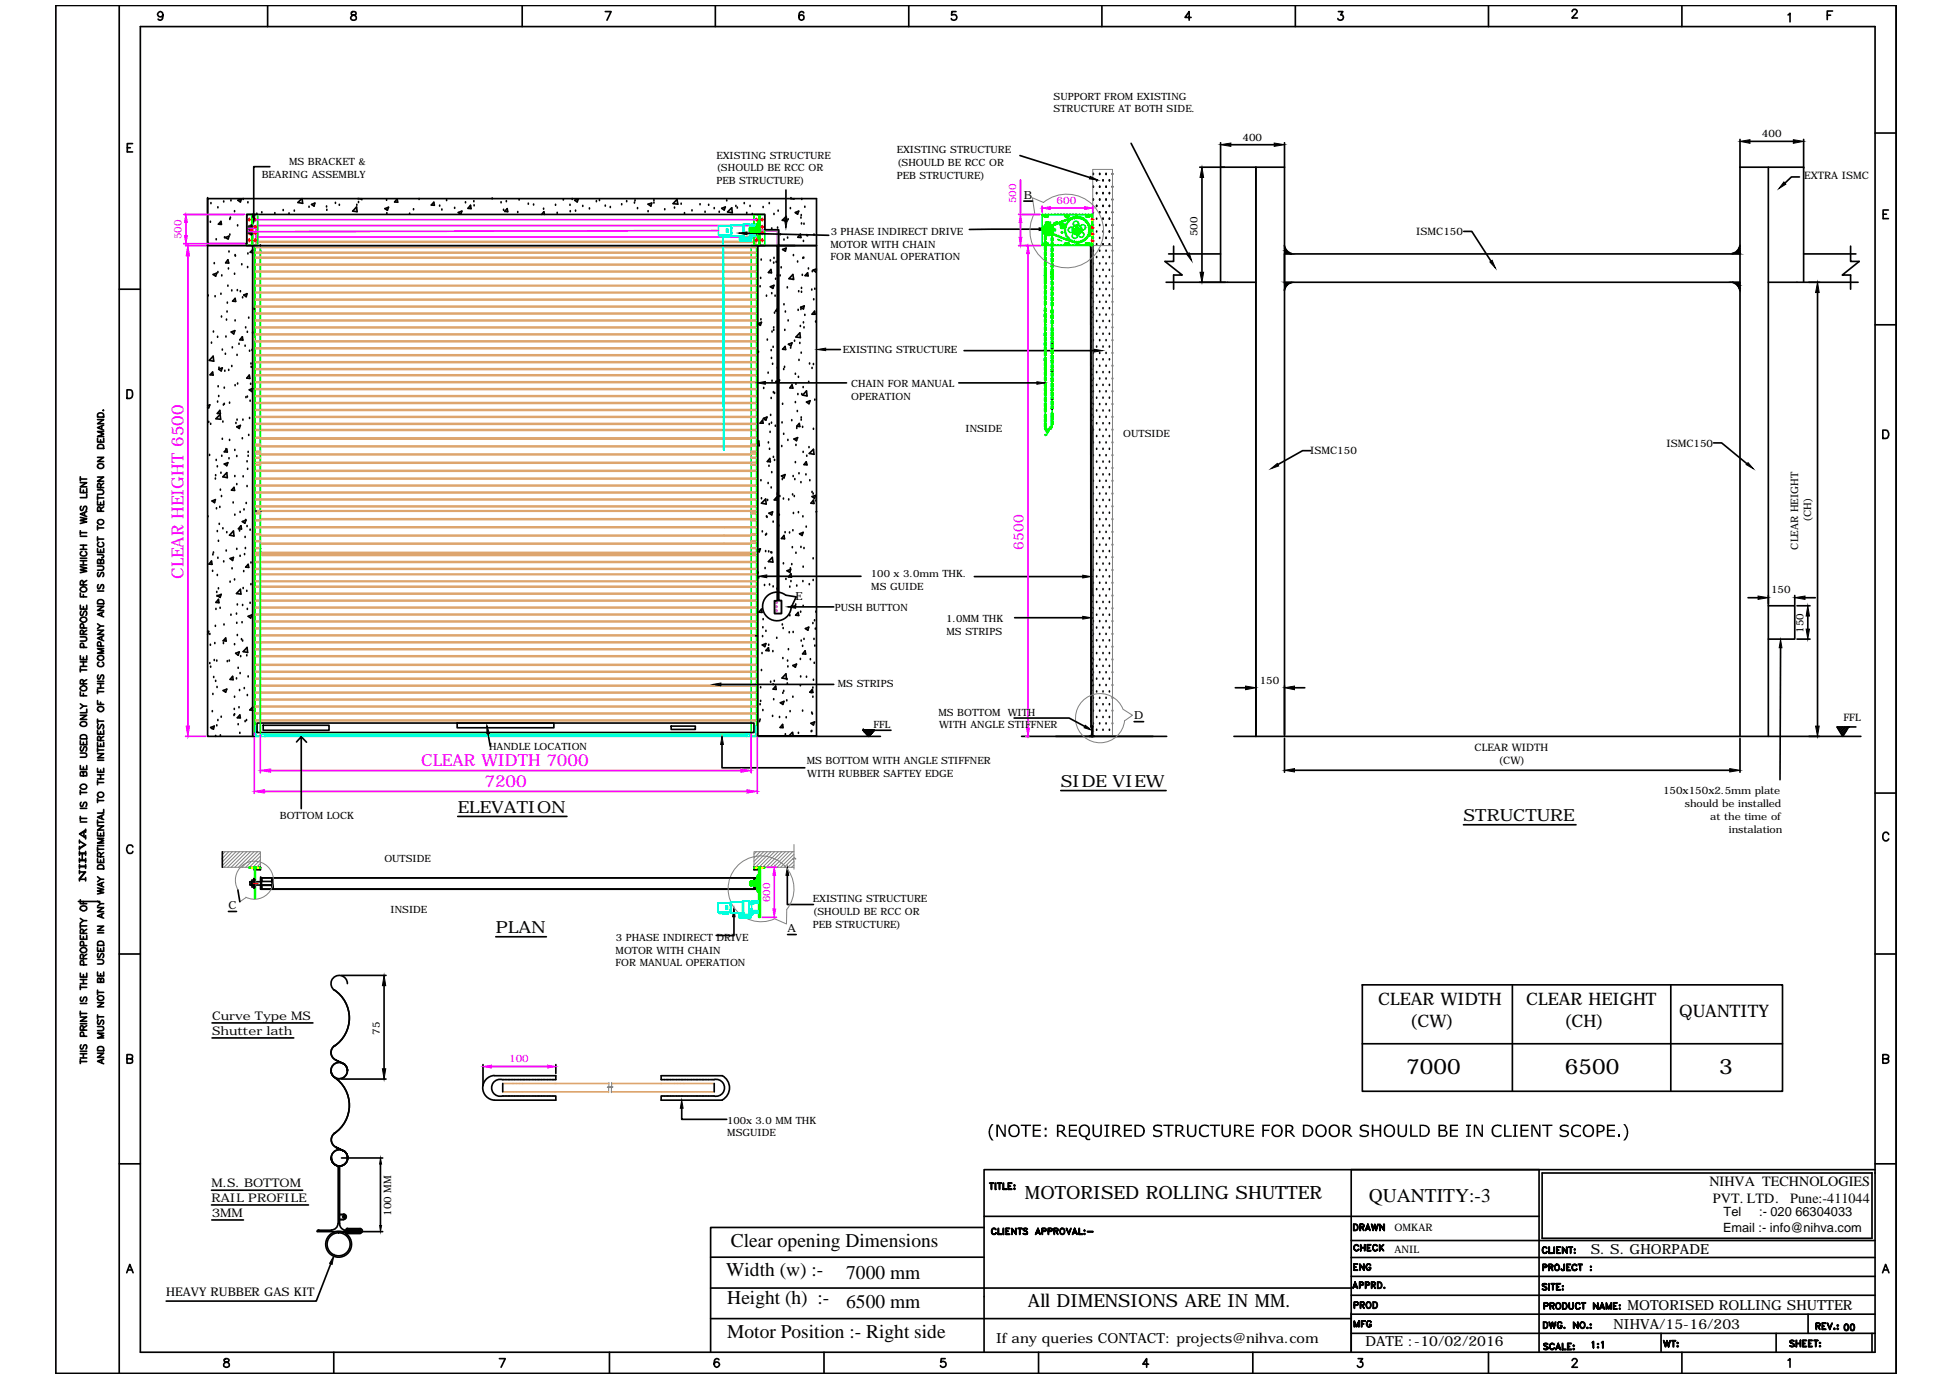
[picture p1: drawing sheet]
<svg xmlns="http://www.w3.org/2000/svg" width="297mm" height="210mm" viewBox="0 0 297 210" stroke-linecap="round" stroke-linejoin="round" font-family="sans-serif">
<defs><g id="words">
<g font-size="3.3">
<text x="214.2" y="163.6">7000</text>
<text x="238.4" y="163.6">6500</text>
<text x="261.9" y="163.6">3</text>
</g>
<g font-size="3">
<text x="208.5" y="183.1">QUANTITY:-3</text>
<text x="111.3" y="190">Clear opening Dimensions</text>
<text x="110.6" y="194.3">Width (w) :-</text>
<text x="128.9" y="194.8">7000 mm</text>
<text x="110.8" y="203.9">Motor Position :- Right side</text>
<text x="110.8" y="198.6">Height (h) :-</text>
<text x="128.9" y="199.3">6500 mm</text>
</g>
<g font-size="2.8">
<text x="156.1" y="182.7">MOTORISED ROLLING SHUTTER</text>
<text x="156.6" y="199">All DIMENSIONS ARE IN MM.</text>
</g>
<g font-size="2.6">
<text x="209.9" y="153.1">CLEAR WIDTH</text>
<text x="232.5" y="153.1">CLEAR HEIGHT</text>
<text x="255.8" y="154.9">QUANTITY</text>
<text x="214.7" y="156.4">(CW)</text>
<text x="238.2" y="156.4">(CH)</text>
</g>
<g font-size="2.5" fill="#f0f">
<text x="27.9" y="88.2" transform="rotate(-90 27.9 88.2)">CLEAR HEIGHT 6500</text>
<text x="64.1" y="116.7">CLEAR WIDTH 7000</text>
<text x="73.8" y="119.9">7200</text>
</g>
<g font-size="2.5">
<text x="161.6" y="119.9">SIDE VIEW</text>
<text x="69.7" y="123.8">ELEVATION</text>
<text x="222.9" y="125.1">STRUCTURE</text>
<text x="75.5" y="142.1">PLAN</text>
</g>
<g font-size="2.2">
<text x="260.4" y="180.6">NIHVA TECHNOLOGIES</text>
<text x="260.9" y="183.2">PVT. LTD.</text>
<text x="272.7" y="183.2">Pune:-411044</text>
</g>
<text font-size="2.1" fill="#f0f" x="155.9" y="83.8" transform="rotate(-90 155.9 83.8)">6500</text>
<g font-size="2.1">
<text x="242.3" y="191">S. S. GHORPADE</text>
<text x="245.8" y="202.4">NIHVA/15-16/203</text>
<text x="247.9" y="199.6">MOTORISED ROLLING SHUTTER</text>
<text x="151.7" y="204.5">If any queries CONTACT: projects@nihva.com</text>
<text x="208" y="205.1">DATE :-10/02/2016</text>
</g>
<g font-size="1.9">
<text x="262.6" y="185.2">Tel</text>
<text x="268" y="185.2">:- 020 66304033</text>
<text x="262.5" y="187.6">Email :- info@nihva.com</text>
</g>
<g font-size="1.8">
<text x="32.3" y="155.4">Curve Type MS</text>
<text x="32.3" y="157.7">Shutter lath</text>
<text x="32.2" y="180.9">M.S. BOTTOM</text>
<text x="32.2" y="183.2">RAIL PROFILE</text>
<text x="32.3" y="185.4">3MM</text>
<text x="25.3" y="197.4">HEAVY RUBBER GAS KIT</text>
</g>
<g font-size="1.7">
<text x="156" y="30.3">B</text>
<text x="121.2" y="91.4">E</text>
<text x="172.8" y="109.6">D</text>
<text x="34.8" y="138.5">C</text>
<text x="120" y="142">A</text>
</g>
<g font-size="1.6">
<text x="189.3" y="21.4">400</text>
<text x="268.4" y="20.9">400</text>
<text x="274.8" y="27.2">EXTRA ISMC</text>
<text x="182.4" y="36" transform="rotate(-90 182.4 36)">500</text>
<text x="215.7" y="35.8">ISMC150</text>
<text x="199.6" y="69.2">ISMC150</text>
<text x="253.8" y="68.1">ISMC150</text>
<text x="273.9" y="83.7" transform="rotate(-90 273.9 83.7)">CLEAR HEIGHT</text>
<text x="275.9" y="79.5" transform="rotate(-90 275.9 79.5)">(CH)</text>
<text x="269.8" y="90.4">150</text>
<text x="274.7" y="96.4" transform="rotate(-90 274.7 96.4)">150</text>
<text x="191.9" y="104.1">150</text>
<text x="280.8" y="109.9">FFL</text>
<text x="224.6" y="114.4">CLEAR WIDTH</text>
<text x="228.3" y="116.4">(CW)</text>
<text x="253.3" y="120.9">150x150x2.5mm plate</text>
<text x="256.6" y="122.9">should be installed</text>
<text x="260.5" y="124.9">at the time of</text>
<text x="263.4" y="126.9">instalation</text>
<text x="57.9" y="157.6" transform="rotate(-90 57.9 157.6)">75</text>
<text x="59.6" y="185.2" transform="rotate(-90 59.6 185.2)">100 MM</text>
<text x="212.4" y="187.6">OMKAR</text>
<text x="212.4" y="190.9">ANIL</text>
</g>
<g font-size="1.6" fill="#f0f">
<text x="154.8" y="30.9" transform="rotate(-90 154.8 30.9)">500</text>
<text x="161" y="31.1">600</text>
<text x="27.6" y="36.4" transform="rotate(-90 27.6 36.4)">500</text>
<text x="117.3" y="137.4" transform="rotate(-90 117.3 137.4)">600</text>
<text x="77.6" y="161.8">100</text>
</g>
<g font-size="1.5">
<text x="160.5" y="15.3">SUPPORT FROM EXISTING</text>
<text x="160.5" y="17.1">STRUCTURE AT BOTH SIDE.</text>
<text x="136.6" y="23.4">EXISTING STRUCTURE</text>
<text x="39.9" y="27.1">BEARING ASSEMBLY</text>
<text x="44" y="25.2">MS BRACKET &amp;</text>
<text x="109.1" y="24.2">EXISTING STRUCTURE</text>
<text x="109.1" y="26.1">(SHOULD BE RCC OR</text>
<text x="109.1" y="28">PEB STRUCTURE)</text>
<text x="136.6" y="27.2">PEB STRUCTURE)</text>
<text x="136.7" y="25.3">(SHOULD BE RCC OR</text>
<text x="126.5" y="35.8">3 PHASE INDIRECT DRIVE</text>
<text x="126.5" y="37.7">MOTOR WITH CHAIN</text>
<text x="126.5" y="39.6">FOR MANUAL OPERATION</text>
<text x="128.4" y="53.7">EXISTING STRUCTURE</text>
<text x="129.7" y="59">CHAIN FOR MANUAL</text>
<text x="129.7" y="60.9">OPERATION</text>
<text x="147.1" y="65.9">INSIDE</text>
<text x="171.1" y="66.6">OUTSIDE</text>
<text x="132.7" y="88">100 x 3.0mm THK.</text>
<text x="132.7" y="89.8">MS GUIDE</text>
<text x="127.2" y="93.1">PUSH BUTTON</text>
<text x="144.1" y="94.8">1.0MM THK</text>
<text x="144.2" y="96.7">MS STRIPS</text>
<text x="127.6" y="104.7">MS STRIPS</text>
<text x="133.1" y="110.9">FFL</text>
<text x="143" y="109">MS BOTTOM WITH</text>
<text x="143" y="110.9">WITH ANGLE STIFFNER</text>
<text x="74.5" y="114.2">HANDLE LOCATION</text>
<text x="122.9" y="116.4">MS BOTTOM WITH ANGLE STIFFNER</text>
<text x="123" y="118.3">WITH RUBBER SAFTEY EDGE</text>
<text x="42.6" y="124.7">BOTTOM LOCK</text>
<text x="58.5" y="131.3">OUTSIDE</text>
<text x="123.8" y="137.4">EXISTING STRUCTURE</text>
<text x="59.5" y="139">INSIDE</text>
<text x="93.8" y="143.4">3 PHASE INDIRECT DRIVE</text>
<text x="123.8" y="139.4">(SHOULD BE RCC OR</text>
<text x="123.8" y="141.3">PEB STRUCTURE)</text>
<text x="93.8" y="145.3">MOTOR WITH CHAIN</text>
<text x="93.8" y="147.2">FOR MANUAL OPERATION</text>
<text x="110.7" y="171.2">100x 3.0 MM THK</text>
<text x="110.8" y="173.1">MSGUIDE</text>
</g>
</g></defs>
<!-- layer: 0 -->
<g fill="none" stroke="#dda56e" stroke-width=".25">
<path d="M39 36.9h76.1M39 36.8h76.1M39.2 37.6h-.2v.1h.2M39.2 39.2h-.2v.1h.2M39.2 38.4h-.2v.2h.2M39.2 39.3h.2M39.2 39.2h.2M39.2 38.6h.2M39.2 38.4h.2M39.2 37.7h.2M39.2 37.6h.2M39.5 39.3h75.1"/>
<path d="M39.5 39.2h75.1M39.5 38.6h75.1M39.5 38.4h75.1M39.5 37.7h75.1M39.5 37.6h75.1M114.7 39.3h.2M114.7 39.2h.2M114.7 38.6h.2M114.7 38.4h.2M114.7 37.7h.2M114.7 37.6h.2M114.9 37.6h.2v.1h-.2"/>
<path d="M114.9 38.4h.2v.2h-.2M114.9 39.2h.2v.1h-.2M38.7 51.8h.1M39.1 51.9h-.1l.1 .2M39.2 58.2h-.2v.1h.2M39.2 57.1h-.2v.1h.2M39.2 56.2h-.2v.1h.2M39.2 55.1h-.2v.1h.2M39.2 54h-.2v.2h.2M39.2 53h-.2v.1h.2M39.2 52.1h.1M39.2 51.9h.1"/>
<path d="M39.2 50.9h-.2v.1h.2M39.2 49.8h-.2v.1h.2M39.2 48.8h-.2v.1h.2M39.2 47.7h-.2v.1h.2M39.2 46.6h-.2v.2h.2M39.2 45.6h-.2v.1h.2M39.2 44.5h-.2l.2 .1M39.2 43.5h-.2h.2M39.2 42.4h-.2l.2 .1M39.2 41.3h-.2v.1h.2M39.2 40.2h-.2v.2h.2M39.2 59.2h-.2v.1h.2"/>
<path d="M39.2 56.3h.2M39.2 56.2h.2M39.2 55.2h.2M39.2 55.1h.2M39.2 54.2h.2M39.2 54h.2M39.2 53.1h.2M39.2 53h.2M39.2 51h.2M39.2 50.9h.2M39.2 49.9h.2M39.2 49.8h.2"/>
<path d="M39.2 48.9h.2M39.2 47.8h.2M39.2 47.7h.2M39.2 46.8h.2M39.2 46.6h.2M39.2 45.7h.2M39.2 45.6h.2M39.2 44.6h.2M39.2 44.5h.2M39.2 43.5h.2M39.2 42.5h.2M39.2 42.4h.2"/>
<path d="M39.2 41.4h.2M39.2 41.3h.2M39.2 40.4h.2M39.2 40.2h.2M39.2 48.8h.2M39.2 59.3h.2M39.2 59.2h.2M39.2 58.3h.2M39.2 58.2h.2M39.2 57.2h.2M39.2 57.1h.2M39.4 52.1h.1"/>
<path d="M39.4 51.9h.1M39.5 56.3h75.1M39.5 56.2h75.1M39.5 55.2h75.1M39.5 55.1h75.1M39.5 54.2h75.1M39.5 54h75.1M39.5 53.1h75.1M39.5 53h75.1M39.5 51h75.1M39.5 50.9h75.1M39.5 49.9h75.1"/>
<path d="M39.5 49.8h75.1M39.5 48.9h75.1M39.5 47.8h75.1M39.5 47.7h75.1M39.5 46.8h75.1M39.5 46.6h75.1M39.5 45.7h75.1M39.5 45.6h75.1M39.5 44.6h75.1M39.5 44.5h75.1M39.5 43.5h75.1M39.5 42.5h75.1"/>
<path d="M39.5 42.4h75.1M39.5 41.4h75.1M39.5 41.3h75.1M39.5 40.4h75.1M39.5 40.2h75.1M39.5 48.8h75.1M39.5 59.3h75.1M39.5 59.2h75.1M39.5 58.3h75.1M39.5 58.2h75.1M39.5 57.2h75.1M39.5 57.1h75.1"/>
<path d="M39.6 52.1h74.9M39.6 51.9h74.9M114.6 52.1h.1M114.6 51.9h.1M114.7 56.3h.2M114.7 56.2h.2M114.7 55.2h.2M114.7 55.1h.2M114.7 54.2h.2M114.7 54h.2M114.7 53.1h.2M114.7 53h.2"/>
<path d="M114.7 51h.2M114.7 50.9h.2M114.7 49.9h.2M114.7 49.8h.2M114.7 48.9h.2M114.7 47.8h.2M114.7 47.7h.2M114.7 46.8h.2M114.7 46.6h.2M114.7 45.7h.2M114.7 45.6h.2M114.7 44.6h.2"/>
<path d="M114.7 44.5h.2M114.7 43.5h.2M114.7 42.5h.2M114.7 42.4h.2M114.7 41.4h.2M114.7 41.3h.2M114.7 40.4h.2M114.7 40.2h.2M114.7 48.8h.2M114.7 59.3h.2M114.7 59.2h.2M114.7 58.3h.2"/>
<path d="M114.7 58.2h.2M114.7 57.2h.2M114.7 57.1h.2M114.8 52.1h.1M114.8 51.9h.1M114.9 58.2h.2v.1h-.2M114.9 57.1h.2v.1h-.2M114.9 56.2h.2v.1h-.2M114.9 55.1h.2v.1h-.2M114.9 54h.2v.2h-.2M114.9 53h.2v.1h-.2M114.9 50.9h.2v.1h-.2"/>
<path d="M114.9 49.8h.2v.1h-.2M114.9 48.8h.2v.1h-.2M114.9 47.7h.2v.1h-.2M114.9 46.6h.2v.2h-.2M114.9 45.6h.2v.1h-.2M114.9 44.5h.2l-.2 .1M114.9 43.5h.2h-.2M114.9 42.4h.2l-.2 .1M114.9 41.3h.2v.1h-.2M114.9 40.2h.2v.2h-.2M114.9 59.2h.2v.1h-.2M115 51.9h.1l-.1 .2"/>
<path d="M39 71.7h76.1v.1h-76.1zM39 77.8h76.1v.1h-4.7M39 65.4h76.1v.2h-76.1zM39 66.7h76.1M39 67.9h76.1M39 69.2h76.1M39 70.4h76.1M39 77.9h.7M39.2 61.3h-.2v.2h.2M39.2 63.4h-.2v.2h.2M39.2 66.6h-.2v.1h.2M39.2 68.7h-.2v.2h.2"/>
<path d="M39.2 73.9h-.2v.1h.2M39.2 70.7h-.2v.2h.2M39.2 69.7h-.2v.1h.2M39.2 76h-.2v.1h.2M39.2 79.2h-.2v.1h.2M39.2 78.1h-.2v.2h.2M39.2 60.3h-.2v.1h.2M39.2 62.4h-.2v.1h.2M39.2 64.5h-.2v.1h.2M39.2 67.7h-.2v.1h.2M39.2 72.8h-.2v.2h.2M39.2 75h-.2v.1h.2"/>
<path d="M39.2 77.1h-.2v.1h.2M39.2 62.5h.2M39.2 62.4h.2M39.2 61.5h.2M39.2 61.3h.2M39.2 60.4h.2M39.2 60.3h.2M39.2 64.6h.2M39.2 64.5h.2M39.2 63.6h.2M39.2 63.4h.2M39.2 67.8h.2"/>
<path d="M39.2 67.7h.2M39.2 66.7h.2M39.2 66.6h.2M39.2 68.9h.2M39.2 68.7h.2M39.2 75.1h.2M39.2 75h.2M39.2 74h.2M39.2 73.9h.2M39.2 73h.2M39.2 72.8h.2M39.2 70.9h.2"/>
<path d="M39.2 70.7h.2M39.2 69.8h.2M39.2 69.7h.2M39.2 77.2h.2M39.2 77.1h.2M39.2 76.1h.2M39.2 76h.2M39.2 79.3h.2M39.2 79.2h.2M39.2 78.3h.2M39.2 78.1h.2M39.5 62.5h75.1"/>
<path d="M39.5 62.4h75.1M39.5 61.5h75.1M39.5 61.3h75.1M39.5 60.4h75.1M39.5 60.3h75.1M39.5 64.6h75.1M39.5 64.5h75.1M39.5 63.6h75.1M39.5 63.4h75.1M39.5 67.8h.2M39.5 67.7h.2M39.5 66.7h.2"/>
<path d="M39.5 66.6h.2M39.5 68.9h.2M39.5 68.7h.2M39.5 75.1h75.1M39.5 75h75.1M39.5 74h75.1M39.5 73.9h75.1M39.5 73h75.1M39.5 72.8h75.1M39.5 70.9h.2M39.5 70.7h.2M39.5 69.8h.2"/>
<path d="M39.5 69.7h.2M39.5 77.2h75.1M39.5 77.1h75.1M39.5 76.1h75.1M39.5 76h75.1M39.5 79.3h.2M39.5 79.2h.2M39.5 78.3h.2M39.5 78.1h.2M39.8 66.8h74.5M39.8 68.1h74.5M39.8 69.3h74.5"/>
<path d="M39.8 70.6h74.5M39.8 77.9h70.5M39.8 79.1h70.5M39.8 79h75.3M110.4 79.1h3.9M114.4 67.8h.2M114.4 67.7h.2M114.4 66.7h.2M114.4 66.6h.2M114.4 68.9h.2M114.4 68.7h.2M114.4 70.9h.2"/>
<path d="M114.4 70.7h.2M114.4 69.8h.2M114.4 69.7h.2M114.4 79.3h.2M114.4 79.2h.2M114.4 78.3h.2M114.4 78.1h.2M114.7 62.5h.2M114.7 62.4h.2M114.7 61.5h.2M114.7 61.3h.2M114.7 60.4h.2"/>
<path d="M114.7 60.3h.2M114.7 64.6h.2M114.7 64.5h.2M114.7 63.6h.2M114.7 63.4h.2M114.7 67.8h.2M114.7 67.7h.2M114.7 66.7h.2M114.7 66.6h.2M114.7 68.9h.2M114.7 68.7h.2M114.7 75.1h.2"/>
<path d="M114.7 75h.2M114.7 74h.2M114.7 73.9h.2M114.7 73h.2M114.7 72.8h.2M114.7 70.9h.2M114.7 70.7h.2M114.7 69.8h.2M114.7 69.7h.2M114.7 77.2h.2M114.7 77.1h.2M114.7 76.1h.2"/>
<path d="M114.7 76h.2M114.7 79.3h.2M114.7 79.2h.2M114.7 78.3h.2M114.7 78.1h.2M114.9 61.3h.2v.2h-.2M114.9 63.4h.2v.2h-.2M114.9 66.6h.2v.1h-.2M114.9 68.7h.2v.2h-.2M114.9 73.9h.2v.1h-.2M114.9 70.7h.2v.2h-.2M114.9 69.7h.2v.1h-.2"/>
<path d="M114.9 76h.2v.1h-.2M114.9 79.2h.2v.1h-.2M114.9 78.1h.2v.2h-.2M114.9 60.3h.2v.1h-.2M114.9 62.4h.2v.1h-.2M114.9 64.5h.2v.1h-.2M114.9 67.7h.2v.1h-.2M114.9 72.8h.2v.2h-.2M114.9 75h.2v.1h-.2M114.9 77.1h.2v.1h-.2M39.2 94.6h-.2v.1h.2M39.2 91.4h-.2v.2h.2"/>
<path d="M39.2 90.4h-.2v.1h.2M39.2 98.8h-.2v.2h.2M39.2 96.7h-.2v.1h.2M39.2 87.4h-.2l.2 .1M39.2 89.3h-.2v.1h.2M39.2 81.3h-.2v.1h.2M39.2 82.4h-.2v.1h.2M39.2 85.5h-.2v.2h.2M39.2 84.5h-.2v.1h.2M39.2 80.2h-.2v.2h.2M39.2 83.4h-.2v.2h.2M39.2 86.6h-.2v.1h.2"/>
<path d="M39.2 88.5h-.2l.2 .1M39.2 92.5h-.2v.1h.2M39.2 93.5h-.2v.2h.2M39.2 95.7h-.2v.1h.2M39.2 97.8h-.2v.1h.2M39.2 99.9h-.2v.1h.2M39.2 80.4h.2M39.2 80.2h.2M39.2 95.8h.2M39.2 95.7h.2M39.2 94.7h.2M39.2 94.6h.2"/>
<path d="M39.2 93.7h.2M39.2 93.5h.2M39.2 92.6h.2M39.2 92.5h.2M39.2 91.6h.2M39.2 91.4h.2M39.2 90.5h.2M39.2 90.4h.2M39.2 99.9h.2M39.2 99h.2M39.2 98.8h.2M39.2 97.9h.2"/>
<path d="M39.2 97.8h.2M39.2 96.8h.2M39.2 96.7h.2M39.2 88.6h.2M39.2 88.5h.2M39.2 87.5h.2M39.2 87.4h.2M39.2 89.4h.2M39.2 89.3h.2M39.2 81.4h.2M39.2 81.3h.2M39.2 83.6h.2"/>
<path d="M39.2 83.4h.2M39.2 82.5h.2M39.2 82.4h.2M39.2 86.7h.2M39.2 86.6h.2M39.2 85.7h.2M39.2 85.5h.2M39.2 84.6h.2M39.2 84.5h.2M39.5 80.4h.2M39.5 80.2h.2M39.5 95.8h75.1"/>
<path d="M39.5 95.7h75.1M39.5 94.7h75.1M39.5 94.6h75.1M39.5 93.7h75.1M39.5 93.5h75.1M39.5 92.6h75.1M39.5 92.5h75.1M39.5 91.6h75.1M39.5 91.4h75.1M39.5 90.5h75.1M39.5 90.4h75.1M39.5 99.9h75.1"/>
<path d="M39.5 99h75.1M39.5 98.8h75.1M39.5 97.9h75.1M39.5 97.8h75.1M39.5 96.8h75.1M39.5 96.7h75.1M39.5 88.6h75.1M39.5 88.5h75.1M39.5 87.5h75.1M39.5 87.4h75.1M39.5 89.4h75.1M39.5 89.3h75.1"/>
<path d="M39.5 81.4h.2M39.5 81.3h.2M39.5 83.6h.2M39.5 83.4h.2M39.5 82.5h.2M39.5 82.4h.2M39.5 86.7h75.1M39.5 86.6h75.1M39.5 85.7h75.1M39.5 85.5h75.1M39.5 84.6h75.1M39.5 84.5h75.1"/>
<path d="M39.7 84.1h-.7v.2h76.1v-.2h-.7M39.8 80.2h75.3v.2h-.2M39.8 80.4h70.5M39.8 81.6h70.5M39.8 82.9h70.5M39.8 81.5h75.3M39.8 82.7h75.3M39.8 84.1h70.5M110.4 80.4h3.9M110.4 81.6h3.9M110.4 82.9h3.9M110.4 84.1h3.9"/>
<path d="M114.4 80.4h.2M114.4 81.4h.2M114.4 81.3h.2M114.4 83.6h.2M114.4 83.4h.2M114.4 82.5h.2M114.4 82.4h.2M114.7 80.4h.2M114.7 95.8h.2M114.7 95.7h.2M114.7 94.7h.2M114.7 94.6h.2"/>
<path d="M114.7 93.7h.2M114.7 93.5h.2M114.7 92.6h.2M114.7 92.5h.2M114.7 91.6h.2M114.7 91.4h.2M114.7 90.5h.2M114.7 90.4h.2M114.7 99.9h.2M114.7 99h.2M114.7 98.8h.2M114.7 97.9h.2"/>
<path d="M114.7 97.8h.2M114.7 96.8h.2M114.7 96.7h.2M114.7 88.6h.2M114.7 88.5h.2M114.7 87.5h.2M114.7 87.4h.2M114.7 89.4h.2M114.7 89.3h.2M114.7 81.4h.2M114.7 81.3h.2M114.7 83.6h.2"/>
<path d="M114.7 83.4h.2M114.7 82.5h.2M114.7 82.4h.2M114.7 86.7h.2M114.7 86.6h.2M114.7 85.7h.2M114.7 85.5h.2M114.7 84.6h.2M114.7 84.5h.2M114.9 94.6h.2v.1h-.2M114.9 91.4h.2v.2h-.2M114.9 90.4h.2v.1h-.2"/>
<path d="M114.9 98.8h.2v.2h-.2M114.9 96.7h.2v.1h-.2M114.9 87.4h.2l-.2 .1M114.9 89.3h.2v.1h-.2M114.9 81.3h.2v.1h-.2M114.9 82.4h.2v.1h-.2M114.9 85.5h.2v.2h-.2M114.9 84.5h.2v.1h-.2M114.9 83.4h.2v.2h-.2M114.9 86.6h.2v.1h-.2M114.9 88.5h.2l-.2 .1M114.9 92.5h.2v.1h-.2"/>
<path d="M114.9 93.5h.2v.2h-.2M114.9 95.7h.2v.1h-.2M114.9 97.8h.2v.1h-.2M114.9 99.9h.2v.1h-.2M39.2 109.7h-.2v.1h.2M39.2 108.6h-.2v.1h.2M39.2 107.6h-.2v.1h.2M39.2 106.5h-.2v.1h.2M39.2 105.4h-.2v.2h.2M39.2 104.4h-.2v.1h.2M39.2 103.3h-.2v.1h.2M39.2 102.3h-.2v.1h.2"/>
<path d="M39.2 101.2h-.2v.1h.2M39.2 109.8h.2M39.2 109.7h.2M39.2 108.7h.2M39.2 108.6h.2M39.2 107.7h.2M39.2 107.6h.2M39.2 106.6h.2M39.2 106.5h.2M39.2 105.6h.2M39.2 105.4h.2M39.2 104.5h.2"/>
<path d="M39.2 104.4h.2M39.2 103.4h.2M39.2 103.3h.2M39.2 102.4h.2M39.2 102.3h.2M39.2 101.3h.2M39.2 101.2h.2M39.2 100h.2M39.5 109.8h75.1M39.5 109.7h75.1M39.5 108.7h75.1M39.5 108.6h75.1"/>
<path d="M39.5 107.7h75.1M39.5 107.6h75.1M39.5 106.6h75.1M39.5 106.5h75.1M39.5 105.6h75.1M39.5 105.4h75.1M39.5 104.5h75.1M39.5 104.4h75.1M39.5 103.4h75.1M39.5 103.3h75.1M39.5 102.4h75.1M39.5 102.3h75.1"/>
<path d="M39.5 101.3h75.1M39.5 101.2h75.1M39.5 100h75.1M114.7 109.8h.2M114.7 109.7h.2M114.7 108.7h.2M114.7 108.6h.2M114.7 107.7h.2M114.7 107.6h.2M114.7 106.6h.2M114.7 106.5h.2M114.7 105.6h.2"/>
<path d="M114.7 105.4h.2M114.7 104.5h.2M114.7 104.4h.2M114.7 103.4h.2M114.7 103.3h.2M114.7 102.4h.2M114.7 102.3h.2M114.7 101.3h.2M114.7 101.2h.2M114.7 100h.2M114.9 109.7h.2v.1h-.2M114.9 108.6h.2v.1h-.2"/>
<path d="M114.9 107.6h.2v.1h-.2M114.9 106.5h.2v.1h-.2M114.9 105.4h.2v.2h-.2M114.9 104.4h.2v.1h-.2M114.9 103.3h.2v.1h-.2M114.9 102.3h.2v.1h-.2M114.9 101.2h.2v.1h-.2M76.6 166.3h.1M76.6 165h.1M76.8 166.3h.2M76.8 165h.2M77 166.3h.2"/>
<path d="M77 165h.2M77.3 166.3h.1M77.3 165h.1M77.5 166.3h.1M77.5 165h.1M77.7 166.3h.2M77.7 165h.2M78 166.3h.1M78 165h.1M78.2 166.3h.2M78.2 165h.2M78.4 166.3h.2"/>
<path d="M78.4 165h.2M78.7 166.3h.1M78.7 165h.1M78.9 166.3h.2M78.9 165h.2M79.1 166.3h.2M79.1 165h.2M79.4 166.3h.1M79.4 165h.1M79.6 166.3h.2M79.6 165h.2M79.8 166.3h.2"/>
<path d="M79.8 165h.2M80.1 166.3h.1M80.1 165h.1M80.3 166.3h.2M80.3 165h.2M80.6 166.3h.1M80.6 165h.1M80.8 166.3h.1M80.8 165h.1M81 166.3h.2M81 165h.2M81.2 166.3h.2"/>
<path d="M81.2 165h.2M81.5 166.3h.1M81.5 165h.1M81.7 166.3h.2M81.7 165h.2M82 166.3h.1M82 165h.1M82.2 166.3h.1M82.2 165h.1M82.4 166.3h.2M82.4 165h.2M82.6 166.3h.2"/>
<path d="M82.6 165h.2M82.9 166.3h.1M82.9 165h.1M83.1 166.3h.2M83.1 165h.2M83.4 166.3h.1M83.4 165h.1M83.6 166.3h.1M83.6 165h.1M83.8 166.3h.1M83.8 165h.1M84 166.3h.2"/>
<path d="M84 165h.2M84.3 166.3h.2M84.3 165h.2M84.5 166.3h8.2M84.5 165h8.3M93.1 166.3h7.7M93.2 165h7.6M100.9 166.3h.2M100.9 165h.2M101.2 166.3h.1M101.2 165h.1M101.4 166.3h.2"/>
<path d="M101.4 165h.2M101.6 166.3h.2M101.6 165h.2M101.9 166.3h.1M101.9 165h.1M102.1 166.3h.1M102.1 165h.1M102.3 166.3h.2M102.3 165h.2M102.6 166.3h.1M102.6 165h.1M102.8 166.3h.2"/>
<path d="M102.8 165h.2M103 166.3h.2M103 165h.2M103.3 166.3h.1M103.3 165h.1M103.5 166.3h.2M103.5 165h.2M103.7 166.3h.2M103.7 165h.2M104 166.3h.1M104 165h.1M104.2 166.3h.2"/>
<path d="M104.2 165h.2M104.4 166.3h.2M104.4 165h.2M104.7 166.3h.1M104.7 165h.1M104.9 166.3h.2M104.9 165h.2M105.2 166.3h.1M105.2 165h.1M105.4 166.3h.1M105.4 165h.1M105.6 166.3h.1"/>
<path d="M105.6 165h.1M105.8 166.3h.2M105.8 165h.2M106.1 166.3h.1M106.1 165h.1M106.3 166.3h.2M106.3 165h.2M106.6 166.3h.1M106.6 165h.1M106.8 166.3h.1M106.8 165h.1M107 166.3h.1"/>
<path d="M107 165h.1M107.2 166.3h.2M107.2 165h.2M107.5 166.3h.1M107.5 165h.1M107.7 166.3h.2M107.7 165h.2M108 166.3h.1M108 165h.1M108.2 166.3h.1M108.2 165h.1M108.4 166.3h.1"/>
<path d="M108.4 165h.1M108.6 166.3h.2M108.6 165h.2"/>
</g>
<g fill="none" stroke="#0f0" stroke-width=".25">
<path d="M37.6 32.7h1.6v4.7h-1.6zM37.6 37.4h2.1v74.3M38.4 32.7v4.7M38.5 32.7v4.7M38.7 37.4v74.8h1M38.9 37.9v.2M38.9 38.2v.3M38.9 38.6v.2M38.9 38.9v.2M38.9 39.3v.2M38.9 39.6v.3M38.9 40v.2"/>
<path d="M39.7 37.5h-.8v.2M39.8 38.4h.1M114.3 34.7v.6zM114.3 34.8v.5M114.3 34.9h.1M114.3 35.2h.1M114.3 34.7v.2h.2M114.4 34.8h-.2v.4h.2M114.4 37.4h1v74.8h-1zM114.4 37.5h.8v.2M114.5 34.8h.1M114.5 35.2h.1"/>
<path d="M114.5 34.9h.1M114.5 35.3h.6h-.6v-.1h-.2v.2h.8M114.5 35.2h-.2v.2M114.6 34.8h.1M114.6 35.2h.1M114.8 34.8h.1M114.8 35.2h.1M114.9 34.1v-1.4h1.6v4.7h-1.6v-1.3M114.9 34.8h.1M114.9 35.2h.1M115 34.8h.1M115 35.2h.1"/>
<path d="M115.1 34.7h-.8v.2h.2v-.1h.6h-.6M115.1 34.6l.1 .9zM115.1 35h-.8h.8M115.2 34.5h.1v1h-.1M115.2 34.8h.1M115.2 35.2h.1M115.2 37.9v.2M115.2 38.2v.3M115.2 38.6v.2M115.2 38.9v.2M115.2 39.3v.2M115.2 39.6v.3"/>
<path d="M115.2 40v.2M115.3 34.8h.1M115.3 35.2h.1M115.4 32.7h.3v4.7h-.3v-.1h.3v-4.6zM115.4 33.8l.1 2.5-.1-1.3v1.1l-.1-.1v-1.9l.1-.1v1zM115.4 34.8h.2M115.4 35.2h.2M115.5 33.8v-.2h.2l-.1 1.4M115.6 35l.1 1.4h-.2v-.1M115.6 35l.1 1.4M115.6 34.8h.1M115.6 35.2h.1"/>
<path d="M115.6 32.7v4.7M115.7 33.6l-.1 1.4M115.7 35.7h.1M115.7 35.8h.1M115.7 34.3h.1M115.7 34.4h.1M115.7 32.7v4.7M158.8 37.3h.2M158.8 32.7h.2M159.1 32.8l-.1 .1 .1 .1M159.1 37l-.1 .1 .1 .1M159.1 37.3h.3"/>
<path d="M159.1 32.7h.3M159.1 32.8h.5M159.1 33h.5M159.1 37.2h.5M159.1 37h.5M159.3 34.2v-.3h.7v.3M159.3 34l.6 .1zM159.4 33.9v.1zM159.4 35h.1M159.4 35.1h.1M159.5 34.9h.1M159.5 35v.1"/>
<path d="M159.5 35.1v.1M159.5 34h.1M159.5 35.2h.1M159.5 34.7a.32 .32 0 0 0 0 .6l2.3 1 1.9 .6M159.5 35l-.1-.1 .1 .1M159.5 33.9l.1 .1zM159.5 34.8h.1M159.5 34.8a.28 .28 0 0 0 0 .5M159.5 35.2l2.4 1.1 1.8 .6M159.6 35.2h.1M159.6 32.8l.1 .1-.1 .1M159.6 37l.1 .1-.1 .1"/>
<path d="M159.6 37.3h.3M159.6 32.7h.3M159.6 34.8h.1M159.7 35.2h.1M159.7 34.8h.1M159.7 34.8h-.1l-.1 .1M159.7 33.9l.1 .1zM159.7 34.7h.1M159.7 35.4h.1M159.8 35.2h-.1M159.8 34.8l.1 .1M159.8 34.8h.1"/>
<path d="M159.8 35.2h.1M159.8 34h.1M159.9 33.9v.1zM159.9 34.9h.1M159.9 35.1h.1M159.9 35h.1M159.9 35.1v.1M159.9 35v.1M159.9 34h.1M160 34.6h.1M160 35.5h.1M160.1 37.3h.3"/>
<path d="M160.1 32.7h.3M160.2 34.4h.1M160.2 35.6h.1M160.5 34.3h.1M160.5 35.7h.1M160.5 37.3h.3M160.5 32.7h.3M160.6 34.9h.2v.2h-.2M160.7 34.9v.2M160.8 34.2h.1M160.8 35.8h.1M160.9 33.8h.1l-.1 .1z"/>
<path d="M160.9 33.9l-.4 .1M161 34.1h.1M161 35.9h.1M161 37.3h.3M161 32.7h.3M161.2 36.5h.1v.1zM161.2 34h.1M161.2 36h.1M161.3 36.6l.4 .1M161.5 33.9h.1M161.5 36.1h.1M161.5 37.3h.3"/>
<path d="M161.5 32.7h.3M161.6 34.3l-.2-.2 .1-.2h.1l.2 .5 .2 .1M161.6 34.3v.4l.1 .1 .6-.2M161.7 33.8h.1M161.7 36.2h.1M161.9 34.1h.1zM161.9 37.3h.3M161.9 32.7h.3M162 34.1l.1 .3M162 33.7h.1M162 36.4h.1M162 34.5h.1"/>
<path d="M162.2 33.6h.1M162.2 36.4h.1M162.2 34.4l-.2 .1M162.3 34.5v.4M162.3 32.8h.5M162.3 33h.5M162.3 32.8l-.1 .1 .1 .1M162.3 35.2h.1M162.3 34.8v.1M162.3 37l-.1 .1 .1 .1M162.3 34.9l-.1 .1v.1l.1 .1M162.3 35.2l-.1 .3h.1"/>
<path d="M162.3 37.2h.5M162.3 37h.5M162.3 35.5h.1M162.4 35.5l-.1 .1v.2h.2M162.4 37.3h.3M162.4 32.7h.3M162.4 35.8v.1l.2 .1M162.4 33.6h.1M162.4 36.5h.1M162.4 34.2v.1M162.6 34h.1M162.6 34h-.1l-.1 .1 .1 .2-.2 .1 .1 .2"/>
<path d="M162.6 36.1l.1 .2h.1M162.6 33.5h.1M162.6 36.6h.1M162.7 37l.2 .1-.2 .1M162.8 32.8l.1 .1-.2 .1M162.8 33.7v.1M162.8 33.8l-.1-.1-.1 .3M162.9 36.3l-.1 .1 .1 .2 .2-.1M162.9 37.3h.3M162.9 32.7h.3M162.9 33.4h.1M162.9 36.6h.1"/>
<path d="M163 36.5h.1M163 33.5v.1M163.1 36.5v.1l.1 .1 .1-.1M163.1 33.3h.1M163.1 36.7h.1M163.3 36.6v.1M163.3 33.4h.1M163.3 33.4l-.1-.1-.1 .1v.2l-.2-.1-.1 .1 .1 .2M163.3 37.3h.3M163.3 32.7h.3M163.4 36.6v.2l.1 .1 .1-.1M163.4 33.3h.1"/>
<path d="M163.4 36.8h.1M163.6 33.3h-.2v.1M163.6 36.8h.1M163.6 33.2h.1M163.6 33.1a1.97 1.97 0 0 1 2.4 1.9 1.97 1.97 0 0 1-2.4 1.9M163.7 33.2a1.88 1.88 0 0 1 2.2 1.8 1.88 1.88 0 0 1-2.2 1.9M163.7 33.1l-2.4 .8-1.8 .8M163.7 36.8l.2 .1v-.1l.1 .1h.2v-.1M163.7 36.9h.1M163.7 33.2l-2.4 .8-1.8 .8M163.7 35.1l.3 .3 .2-.1v.1M163.7 35h.1l-.1 .1"/>
<path d="M163.8 37.3h.3M163.8 32.7h.3M163.8 33.1h.1M163.9 33.3v-.2l-.2 .2M163.9 33.2h.1M164 33.3v-.2l.3 .2v-.2l.2 .2M164 36.9h.1M164.1 33.1h.1M164.2 34.7l.2 .2M164.2 33.2h.1M164.2 34.7v.1l-.2-.1-.3 .2M164.3 37.3h.2"/>
<path d="M164.3 32.7h.2M164.3 36.9h.1M164.4 33.1h.1M164.4 35.1l-.2 .3M164.5 35h-.2l.2 .1M164.5 36.7v.1M164.5 36.8l-.2 .1v-.1M164.6 33.3h.2v.1M164.6 36.9h.1M164.6 33.2h.1M164.7 37.3h.3M164.7 32.7h.3"/>
<path d="M164.8 36.8h.1M164.8 36.7v.1l-.1 .1-.1-.1M164.8 33.3h.1M164.9 33.4l.1-.1 .1 .1v.2M165 36.7h.1M165.1 36.5v.1l-.1 .1-.1-.1M165.1 33.3h.1M165.1 36.5h.1M165.1 33.6l.2-.1 .1 .1v.2M165.2 37.3h.3M165.2 32.7h.3M165.2 36.6h.1"/>
<path d="M165.3 33.7v.1M165.3 36.3l.1 .1-.1 .2-.2-.1M165.4 32.9l.6-.1 .1 .1-.1 .1h-.5zM165.4 33.8l.1-.1 .1 .3M165.4 33.6h.1M165.4 36.4h.1M165.5 37l-.1 .1 .1 .1h.5M165.5 37h.5M165.5 34h.1M165.5 36v.1M165.6 34h.1v.3h.2l-.1 .3h.1l.1 .2-.1 .1M165.6 36.3h.1"/>
<path d="M165.6 33.8h.1M165.7 37.3h.3M165.7 32.7h.3M165.7 34.2v.1M165.7 35.8h.1M165.7 35.8v.3h-.1v.1l-.2 .1M165.7 36.1h.1M165.7 34h.1M165.9 34.8v.1M165.9 35.2h.1M165.9 35.8h.1M165.9 34.3h.1"/>
<path d="M165.9 35.2l.1 .1-.1 .2h-.1l.1 .3h-.2M165.9 34.9l.1 .1-.1 .2M165.9 35.6h.1M165.9 34.4h.1M166 37l.1 .1-.1 .1M166 35.4h.1M166 34.7h.1M166 35.2h.1M166 35h.1M166 35.7h.2l-.2 .3zM166.1 34.3a1.88 1.88 0 0 1 0 1.4M166.1 37.3h.2"/>
<path d="M166.1 32.7h.2M166.3 32.7h-7.5v4.7h7.5M166.3 32.7h.2v4.7h-.2M166.3 32.7v4.7M38.9 40.3v.2M38.9 40.7v.2M38.9 41v.3M38.9 41.4v.2M38.9 41.7v.2M38.9 42.1v.2M38.9 42.4v.3M38.9 42.8v.2"/>
<path d="M38.9 43.1v.3M38.9 43.5v.2M38.9 43.8v.3M38.9 44.2v.2M38.9 44.5v.3M38.9 44.9v.2M38.9 45.2v.3M38.9 45.6v.2M38.9 45.9v.3M38.9 46.3v.2M38.9 46.6v.2M38.9 47v.2"/>
<path d="M38.9 47.3v.3M38.9 47.7v.2M38.9 48v.2M38.9 48.4v.2M38.9 48.8v.2M38.9 49.1v.2M38.9 49.4v.3M38.9 49.8v.2M38.9 50.2v.2M38.9 50.5v.2M38.9 50.8v.3M38.9 51.2v.2"/>
<path d="M38.9 51.5v.3M38.9 51.9v.2M38.9 52.2v.3M38.9 52.6v.2M38.9 52.9v.3M38.9 53.3v.2M38.9 53.6v.3M38.9 54v.2M38.9 54.3v.3M38.9 54.7v.2M38.9 55.1v.2M38.9 55.4v.2"/>
<path d="M38.9 55.7v.3M38.9 56.1v.2M38.9 56.5v.2M38.9 56.8v.2M38.9 57.1v.3M38.9 57.5v.2M38.9 57.9v.2M38.9 58.2v.2M38.9 58.5v.3M38.9 58.9v.2M38.9 59.3v.2M38.9 59.6v.2"/>
<path d="M38.9 59.9v.3M115.2 40.3v.2M115.2 40.7v.2M115.2 41v.3M115.2 41.4v.2M115.2 41.7v.2M115.2 42.1v.2M115.2 42.4v.3M115.2 42.8v.2M115.2 43.1v.3M115.2 43.5v.2M115.2 43.8v.3"/>
<path d="M115.2 44.2v.2M115.2 44.5v.3M115.2 44.9v.2M115.2 45.2v.3M115.2 45.6v.2M115.2 45.9v.3M115.2 46.3v.2M115.2 46.6v.2M115.2 47v.2M115.2 47.3v.3M115.2 47.7v.2M115.2 48v.2"/>
<path d="M115.2 48.4v.2M115.2 48.8v.2M115.2 49.1v.2M115.2 49.4v.3M115.2 49.8v.2M115.2 50.2v.2M115.2 50.5v.2M115.2 50.8v.3M115.2 51.2v.2M115.2 51.5v.3M115.2 51.9v.2M115.2 52.2v.3"/>
<path d="M115.2 52.6v.2M115.2 52.9v.3M115.2 53.3v.2M115.2 53.6v.3M115.2 54v.2M115.2 54.3v.3M115.2 54.7v.2M115.2 55.1v.2M115.2 55.4v.2M115.2 55.7v.3M115.2 56.1v.2M115.2 56.5v.2"/>
<path d="M115.2 56.8v.2M115.2 57.1v.3M115.2 57.5v.2M115.2 57.9v.2M115.2 58.2v.2M115.2 58.5v.3M115.2 58.9v.2M115.2 59.3v.2M115.2 59.6v.2M115.2 59.9v.3M159.2 48.3v.2M160.3 48.5v.3"/>
<path d="M38.9 60.3v.2M38.9 60.6v.3M38.9 61v.2M38.9 61.4v.2M38.9 61.7v.2M38.9 62v.3M38.9 62.4v.2M38.9 62.8v.2M38.9 63.1v.2M38.9 63.4v.3M38.9 63.8v.2M38.9 64.2v.2"/>
<path d="M38.9 64.5v.3M38.9 64.8v.3M38.9 65.2v.2M38.9 65.6v.2M38.9 65.9v.3M38.9 66.2v.3M38.9 66.6v.2M38.9 67v.2M38.9 67.3v.2M38.9 67.7v.2M38.9 68v.2M38.9 68.4v.2"/>
<path d="M38.9 68.7v.2M38.9 69.1v.2M38.9 69.4v.2M38.9 69.8v.2M38.9 70.1v.2M38.9 70.5v.2M38.9 70.8v.3M38.9 71.1v.3M38.9 71.5v.2M38.9 71.9v.2M38.9 72.2v.3M38.9 72.5v.3"/>
<path d="M38.9 72.9v.2M38.9 73.3v.2M38.9 73.6v.3M38.9 74v.2M38.9 74.3v.2M38.9 74.7v.2M38.9 75v.3M38.9 75.4v.2M38.9 75.7v.2M38.9 76.1v.2M38.9 76.4v.3M38.9 76.8v.2"/>
<path d="M38.9 77.1v.3M38.9 77.5v.2M38.9 77.8v.2M38.9 78.2v.2M38.9 78.5v.3M38.9 78.9v.2M38.9 79.2v.2M38.9 79.6v.2M38.9 79.9v.3M115.2 60.3v.2M115.2 60.6v.3M115.2 61v.2"/>
<path d="M115.2 61.4v.2M115.2 61.7v.2M115.2 62v.3M115.2 62.4v.2M115.2 62.8v.2M115.2 63.1v.2M115.2 63.4v.3M115.2 63.8v.2M115.2 64.2v.2M115.2 64.5v.3M115.2 64.8v.3M115.2 65.2v.2"/>
<path d="M115.2 65.6v.2M115.2 65.9v.3M115.2 66.2v.3M115.2 66.6v.2M115.2 67v.2M115.2 67.3v.2M115.2 67.7v.2M115.2 68v.2M115.2 68.4v.2M115.2 68.7v.2M115.2 69.1v.2M115.2 69.4v.2"/>
<path d="M115.2 69.8v.2M115.2 70.1v.2M115.2 70.5v.2M115.2 70.8v.3M115.2 71.1v.3M115.2 71.5v.2M115.2 71.9v.2M115.2 72.2v.3M115.2 72.5v.3M115.2 72.9v.2M115.2 73.3v.2M115.2 73.6v.3"/>
<path d="M115.2 74v.2M115.2 74.3v.2M115.2 74.7v.2M115.2 75v.3M115.2 75.4v.2M115.2 75.7v.2M115.2 76.1v.2M115.2 76.4v.3M115.2 76.8v.2M115.2 77.1v.3M115.2 77.5v.2M115.2 77.8v.2"/>
<path d="M115.2 78.2v.2M115.2 78.5v.3M115.2 78.9v.2M115.2 79.2v.2M115.2 79.6v.2M115.2 79.9v.3M159.2 65v.1M38.9 80.3v.2M38.9 80.6v.2M38.9 81v.2M38.9 81.3v.3M38.9 81.7v.2"/>
<path d="M38.9 82v.2M38.9 82.4v.2M38.9 82.7v.3M38.9 83.1v.2M38.9 83.4v.3M38.9 83.8v.2M38.9 84.1v.3M38.9 84.5v.2M38.9 84.8v.3M38.9 85.2v.2M38.9 85.5v.3M38.9 85.9v.2"/>
<path d="M38.9 86.2v.3M38.9 86.6v.2M38.9 86.9v.3M38.9 87.3v.2M38.9 87.6v.3M38.9 88v.2M38.9 88.3v.2M38.9 88.7v.2M38.9 89v.3M38.9 89.4v.2M38.9 89.7v.3M38.9 90.1v.2"/>
<path d="M38.9 90.5v.2M38.9 90.8v.2M38.9 91.1v.3M38.9 91.5v.2M38.9 91.8v.3M38.9 92.2v.2M38.9 92.5v.3M38.9 92.9v.2M38.9 93.2v.3M38.9 93.6v.2M38.9 93.9v.3M38.9 94.3v.2"/>
<path d="M38.9 94.6v.3M38.9 95v.2M38.9 95.3v.3M38.9 95.7v.2M38.9 96v.3M38.9 96.4v.2M38.9 96.8v.2M38.9 97.1v.2M38.9 97.4v.3M38.9 97.8v.2M38.9 98.2v.2M38.9 98.5v.2"/>
<path d="M38.9 98.8v.3M38.9 99.2v.2M38.9 99.6v.2M38.9 99.9v.2M115.2 80.3v.2M115.2 80.6v.2M115.2 81v.2M115.2 81.3v.3M115.2 81.7v.2M115.2 82v.2M115.2 82.4v.2M115.2 82.7v.3"/>
<path d="M115.2 83.1v.2M115.2 83.4v.3M115.2 83.8v.2M115.2 84.1v.3M115.2 84.5v.2M115.2 84.8v.3M115.2 85.2v.2M115.2 85.5v.3M115.2 85.9v.2M115.2 86.2v.3M115.2 86.6v.2M115.2 86.9v.3"/>
<path d="M115.2 87.3v.2M115.2 87.6v.3M115.2 88v.2M115.2 88.3v.2M115.2 88.7v.2M115.2 89v.3M115.2 89.4v.2M115.2 89.7v.3M115.2 90.1v.2M115.2 90.5v.2M115.2 90.8v.2M115.2 91.1v.3"/>
<path d="M115.2 91.5v.2M115.2 91.8v.3M115.2 92.2v.2M115.2 92.5v.3M115.2 92.9v.2M115.2 93.2v.3M115.2 93.6v.2M115.2 93.9v.3M115.2 94.3v.2M115.2 94.6v.3M115.2 95v.2M115.2 95.3v.3"/>
<path d="M115.2 95.7v.2M115.2 96v.3M115.2 96.4v.2M115.2 96.8v.2M115.2 97.1v.2M115.2 97.4v.3M115.2 97.8v.2M115.2 98.2v.2M115.2 98.5v.2M115.2 98.8v.3M115.2 99.2v.2M115.2 99.6v.2"/>
<path d="M115.2 99.9v.2M38.9 100.2v.3M38.9 100.6v.2M38.9 101v.2M38.9 101.3v.2M38.9 101.6v.3M38.9 102v.2M38.9 102.3v.3M38.9 102.7v.2M38.9 103.1v.2M38.9 103.4v.2M38.9 103.7v.3"/>
<path d="M38.9 104.1v.2M38.9 104.5v.2M38.9 104.8v.3M38.9 105.1v.3M38.9 105.5v.2M38.9 105.9v.2M38.9 106.2v.3M38.9 106.5v.3M38.9 106.9v.2M38.9 107.3v.2M38.9 107.6v.3M38.9 107.9v.3"/>
<path d="M38.9 108.3v.2M38.9 108.7v.2M38.9 109v.2M38.9 109.4v.2M38.9 109.7v.2M38.9 110.1v.2M38.9 110.4v.2M38.9 110.8v.2M38.9 111.1v.3M38.9 111.4v.3M38.9 111.8v.3M39 112.1h.2"/>
<path d="M39.2 112.1h.1M39.4 112.1h.1M39.6 112.1h.1M114.4 112.1h.1M114.6 112.1h.1M114.8 112.1h.1M114.9 112.1h.2M115.2 111.8v.3h-.1M115.2 100.2v.3M115.2 100.6v.2M115.2 101v.2M115.2 101.3v.2"/>
<path d="M115.2 101.6v.3M115.2 102v.2M115.2 102.3v.3M115.2 102.7v.2M115.2 103.1v.2M115.2 103.4v.2M115.2 103.7v.3M115.2 104.1v.2M115.2 104.5v.2M115.2 104.8v.3M115.2 105.1v.3M115.2 105.5v.2"/>
<path d="M115.2 105.9v.2M115.2 106.2v.3M115.2 106.5v.3M115.2 106.9v.2M115.2 107.3v.2M115.2 107.6v.3M115.2 107.9v.3M115.2 108.3v.2M115.2 108.7v.2M115.2 109v.2M115.2 109.4v.2M115.2 109.7v.2"/>
<path d="M115.2 110.1v.2M115.2 110.4v.2M115.2 110.8v.2M115.2 111.1v.3M115.2 111.4v.3M38 132.1h1.7v.1h-1.7zM38 132.2h.1M38.8 132.2h.1v4.6h-.1zM114.3 134.4v.4M114.3 134.2v.3l.2-.1M114.3 134.7h.1M114.3 134.3v.6z"/>
<path d="M114.3 134.4v.1M114.4 134.4h-.2v.4h.2M114.5 134.7h-.2v.2M114.5 134.7h.1M114.5 134.4h.6M114.5 134.8h.6M114.9 132.1h1.6v.1h-1.6zM115.1 134.2h-.8v.2h.2v-.1h.6M115.1 134.8h-.6v-.1h-.2v.2h.8M115.1 134.1v.9zM115.1 134.6h-.8h.8M115.1 134.1h.2v.9h-.2"/>
<path d="M115.2 134.4h.1M115.2 134.8h.1M115.3 134.4h.1M115.3 134.8h.1M115.4 133.4v2.3v-1.1v1l-.1-.1zM115.4 133.4l.1-.1v1.3M115.4 134.4h.2M115.4 134.8h.2M115.5 134.6v1.3h-.1v-.2M115.5 134.6v1.3M115.5 133.3v1.3M115.6 132.2h.2v7.5h-.2z"/>
<path d="M115.6 134.1v1M115.7 132.2v.2M115.7 132.5v.4M115.7 133v.3M115.7 133.5v.3M115.7 133.9v.4M115.7 134.4v.3M115.7 134.9v.3M115.7 135.4v.3M115.7 135.8v.3M115.7 136.3v.3M115.7 136.8v.3"/>
<path d="M115.7 137.2v.3M115.7 137.7v.3M115.7 138.2v.3M115.7 138.6v.3M115.7 139.1v.3M115.7 139.6v.1"/>
<circle cx="38" cy="36.6" r=".11"/>
<circle cx="38" cy="35.5" r=".11"/>
<circle cx="38" cy="34.6" r=".11"/>
<circle cx="38" cy="33.5" r=".11"/>
<circle cx="38.8" cy="36.6" r=".11"/>
<circle cx="38.8" cy="34.6" r=".11"/>
<circle cx="38.8" cy="35.5" r=".11"/>
<circle cx="38.8" cy="33.5" r=".11"/>
<circle cx="115.2" cy="36.6" r=".11"/>
<circle cx="115.2" cy="33.5" r=".11"/>
<circle cx="116.1" cy="36.6" r=".11"/>
<circle cx="116.1" cy="33.5" r=".11"/>
<circle cx="116.1" cy="34.6" r=".11"/>
<circle cx="116.1" cy="35.5" r=".11"/>
<circle cx="159.3" cy="34.3" r=".06"/>
<circle cx="159.3" cy="35.7" r=".06"/>
<circle cx="159.4" cy="34.9" r=".02"/>
<circle cx="159.4" cy="35.2" r=".02"/>
<circle cx="159.5" cy="34.8" r=".02"/>
<circle cx="159.7" cy="35" r=".87"/>
<circle cx="159.7" cy="35" r=".7"/>
<circle cx="159.7" cy="35" r=".49"/>
<circle cx="159.7" cy="35" r=".06"/>
<circle cx="159.7" cy="35.4" r=".02"/>
<circle cx="159.7" cy="34.7" r=".02"/>
<circle cx="160" cy="34.6" r=".02"/>
<circle cx="160" cy="35.5" r=".02"/>
<circle cx="160.2" cy="34.4" r=".02"/>
<circle cx="160.2" cy="35.6" r=".02"/>
<circle cx="160.5" cy="35" r=".06"/>
<circle cx="160.5" cy="35.7" r=".02"/>
<circle cx="160.5" cy="34.3" r=".02"/>
<circle cx="160.8" cy="35.8" r=".02"/>
<circle cx="160.8" cy="34.2" r=".02"/>
<circle cx="160.9" cy="35.9" r=".02"/>
<circle cx="160.9" cy="34.1" r=".02"/>
<circle cx="161.2" cy="36" r=".02"/>
<circle cx="161.2" cy="34" r=".02"/>
<circle cx="161.4" cy="36.1" r=".02"/>
<circle cx="161.4" cy="33.9" r=".02"/>
<circle cx="161.6" cy="34.1" r=".06"/>
<circle cx="161.7" cy="36.2" r=".02"/>
<circle cx="161.7" cy="33.8" r=".02"/>
<circle cx="161.8" cy="34.6" r=".11"/>
<circle cx="161.8" cy="35.4" r=".11"/>
<circle cx="161.8" cy="34.6" r=".02"/>
<circle cx="161.8" cy="35.4" r=".02"/>
<circle cx="161.9" cy="36.3" r=".02"/>
<circle cx="161.9" cy="33.7" r=".02"/>
<circle cx="162.2" cy="36.4" r=".02"/>
<circle cx="162.2" cy="33.6" r=".02"/>
<circle cx="162.4" cy="36.5" r=".02"/>
<circle cx="162.4" cy="33.5" r=".02"/>
<circle cx="162.6" cy="36.5" r=".02"/>
<circle cx="162.6" cy="33.5" r=".02"/>
<circle cx="162.9" cy="36.6" r=".02"/>
<circle cx="162.9" cy="33.4" r=".02"/>
<circle cx="163.1" cy="36.7" r=".02"/>
<circle cx="163.1" cy="33.3" r=".02"/>
<circle cx="163.1" cy="35" r=".4"/>
<circle cx="163.3" cy="36.8" r=".02"/>
<circle cx="163.3" cy="33.2" r=".02"/>
<circle cx="163.5" cy="35" r=".06"/>
<circle cx="163.6" cy="33.2" r=".02"/>
<circle cx="163.6" cy="36.9" r=".02"/>
<circle cx="163.7" cy="35.9" r=".4"/>
<circle cx="163.8" cy="33.1" r=".02"/>
<circle cx="163.9" cy="34.1" r=".4"/>
<circle cx="163.9" cy="36.9" r=".02"/>
<circle cx="164.1" cy="35" r=".74"/>
<circle cx="164.1" cy="35" r=".23"/>
<circle cx="164.1" cy="34.4" r=".06"/>
<circle cx="164.1" cy="35.6" r=".06"/>
<circle cx="164.1" cy="33.1" r=".02"/>
<circle cx="164.3" cy="36.9" r=".02"/>
<circle cx="164.4" cy="33.1" r=".02"/>
<circle cx="164.6" cy="36.9" r=".02"/>
<circle cx="164.6" cy="33.2" r=".02"/>
<circle cx="164.7" cy="35" r=".06"/>
<circle cx="164.7" cy="35.7" r=".4"/>
<circle cx="164.8" cy="36.8" r=".02"/>
<circle cx="164.8" cy="33.2" r=".02"/>
<circle cx="165" cy="34.6" r=".4"/>
<circle cx="165" cy="36.7" r=".02"/>
<circle cx="165.1" cy="33.3" r=".02"/>
<circle cx="165.2" cy="36.6" r=".02"/>
<circle cx="165.4" cy="33.6" r=".02"/>
<circle cx="165.4" cy="36.4" r=".02"/>
<circle cx="165.6" cy="36.2" r=".02"/>
<circle cx="165.6" cy="33.8" r=".02"/>
<circle cx="165.7" cy="36" r=".02"/>
<circle cx="165.7" cy="34" r=".02"/>
<circle cx="165.8" cy="35.8" r=".02"/>
<circle cx="165.8" cy="34.3" r=".02"/>
<circle cx="165.9" cy="35.6" r=".02"/>
<circle cx="165.9" cy="34.4" r=".02"/>
<circle cx="166" cy="34.7" r=".02"/>
<circle cx="166" cy="35.4" r=".02"/>
<circle cx="166" cy="35.1" r=".02"/>
<circle cx="166" cy="34.9" r=".02"/>
</g>
<path d="M39 36v1.4h-1.4M115.1 36.8v.6h1.4" fill="none" stroke="#b88a5c" stroke-width=".25"/>
<path d="M28 32.7h9.3M28 37.1h9.3M28.3 33.9v2M39 34.4h76.3v1.7h-76.3zM39 35.5h.1M39 34.8h-1.3v.5h1.3M39.1 33.5h76.1M39.1 34.4v1.7M109.4 35.1l-70.5 .2M115.2 34.4v1.7" fill="none" stroke="#f0f" stroke-width=".25"/>
<path d="M39.1 34.9l-.1 .1" fill="none" stroke="#b85c8a" stroke-width=".25"/>
<g fill="none" stroke="#000" stroke-width=".25">
<path d="M8.5 .8h280.3v208.4h-280.3zM18.2 .8v208.4M21.4 4h264.2v202h-264.2zM24.8 2.2a.41 .41 0 0 1-.6 .3 .41 .41 0 0 1-.1-.6 .41 .41 0 0 1 .7 .1v.2a.59 .59 0 0 1-.5 .9l-.2-.2M40.8 .8v3.2M53.6 1.8l-.1 .3 .2 .2a.47 .47 0 0 1 .5 .2 .47 .47 0 0 1 0 .5 .5 .5 0 0 1-.8-.2l.2-.4 .6-.2v-.2a.44 .44 0 0 0-.6-.2zM79.5 .8v3.2M92.2 1.8h.9l-.6 1.3M109 .8v3.2M122.4 2v-.2a.4 .4 0 0 0-.6 .2 .97 .97 0 0 0 .1 1 .38 .38 0 0 0 .5-.2 .38 .38 0 0 0-.2-.5 .38 .38 0 0 0-.5 .4M138.4 .8v3.2M145.6 1.8h-.6l-.1 .5a.47 .47 0 0 1 .7 0 .47 .47 0 0 1 0 .7 .47 .47 0 0 1-.7-.1v-.1"/>
<path d="M167.9 .8v3.2M181.4 2.7h-.9l.6-.9v1.3M197.3 .8v3.2M203.9 1.8h.7l-.4 .5a.4 .4 0 0 1 .5 .4 .4 .4 0 0 1-.4 .4l-.4-.1-.1-.2M226.7 .8v3.2M239.5 1.8l.2-.4 .5 .2v.2l-.8 .9h.9M256.2 .8v3.2M272.4 2.3l.3-.3v1.3M278.3 2.3h.5M279.1 1.7h-.8v1.3M19.4 22.5h.5M20.2 21.9h-.8v1.2h.8"/>
<path d="M31.6 30.3h.1M31.6 37.4h.1M31.6 30.3v6.8h6v-4.4h78.9v2.3h2.1v2.4h5.8h-92.8M31.7 37.1h.1M32 33.9h.1M32.1 31h.1M32.9 36.5h.1M33.2 31.7h.1M33.7 33.7v.5l-.4-.1zM34.1 30.8h.1M34.2 36.2h.1M34.3 36.2l.6-.2-.1 .4z"/>
<path d="M34.7 39.6l.1 .5-.4-.1zM34.9 38.4h.1M35 35.8h.1M35 33.4h.1M35.1 33.2h.1M35.2 30.6h.1M35.7 32.2h.1M35.8 38.9h.1M35.9 39h.1M36.2 34.4h.1M36.2 30.5l.6-.2-.2 .5zM37 30.4h.1"/>
<path d="M37.8 30.9h.1M37.8 38.7h.1M37.8 34.8h.6M37.8 35.3h.6M37.8 35h.2M38.1 38.4l.4 .1M38.2 34.3h.2v1.5h-.2zM38.2 34.7h-.4v.6h.4M38.2 34.5h-.2v1h.2M38.2 34.4h.2M38.2 34.6h.2M38.2 35.5h.2"/>
<path d="M38.2 35.6h.2M38.5 38l-.4 .4M38.5 37.4v74.8M39.1 32.6h.1M39.7 37.5h.1M39.9 32.4h.1M41.1 25.4h-2.4v7.2M41.9 32.5h.1M43.1 32.1h.1M44 32.6h.1M44.8 32.2h.1M46 30.3l-.6 .5 .7 .2-.1-.7"/>
<path d="M47.1 31.6h.1M47.5 31.1l.5-.2-.2 .5zM49.7 31.5h.1M49.8 32h.1M51.1 31h.1M51.7 31.3h.1M54.3 31.5l.1 .7h-.7zM54.4 31.3h.1M54.6 30.3h.4M54.6 30.8h.1M55.1 30.4h.1M58.6 31.8l.6-.2-.2 .4z"/>
<path d="M58.9 30.5h.1M58.9 32.5h.1M60.5 30.3l.1 .5h-.5zM62.4 32.6h.1M63 31.9h.1M63.8 30.4h.1M66.1 30.8l.1 .5-.5-.1zM67 31.4h.1M67.3 32h.1M68 30.6h.1M69.3 31.7h.1M69.8 32.4l.6-.2-.2 .4z"/>
<path d="M70.9 30.9h.1M71.7 31.3l.1 .5-.5-.1zM72.2 30.7h.1M72.2 31.4h.1M75 30.3h.1M76.3 30.9h.1M76.7 32h.1M77.1 30.7h.1M77.3 31.8v.4h-.4zM78.9 32.4h.1M79.1 30.5h.1M80.5 31.1h.1"/>
<path d="M81.3 31.2h.1M82.5 32.7l.3-.5 .1 .5M82.8 31.9h.1M84.6 31.3h.1M84.9 32.5h.1M85.8 30.5h.1M86.8 31.3h.1M86.9 32.2h.1M87.2 30.4h.1M87.5 30.5l.6-.2-.2 .5zM87.7 32.2h.1M88.8 31.4h.1"/>
<path d="M89.8 31.8h.1M90.8 30.7h.1M91.3 30.6h.1M92.2 31.4h.1M93 31.6h.1M94.7 31.2h.1M95.5 30.7h.1M96.6 30.9h.1M96.7 30.6h.1M97.1 31.8h.1M98.7 32.2h.1M98.7 31.1l.6-.2-.2 .5z"/>
<path d="M99.6 30.6h.1M99.6 30.9h.1M101.3 31.9h.1M102.7 31.7h.1M103.1 30.4l.2 .7-.8-.1zM103.8 31.1h.1M104.3 32.5h.1M105.4 32.1h.1M106.6 31.2h.1M107.4 32.3h.1M108 31.3h.1M108.8 31.8h.1"/>
<path d="M109.6 32.3h.1M109.9 31.7l.6-.2-.2 .5zM110.7 30.6h.1M110.8 32.3l.7-.6v.7zM112.1 31.4h.1M112.3 31.7h.1M113.4 31h.1M113.7 32.5h.1M113.8 35.5l12.4 .3M114.3 31.4h.1M114.6 32.7h.1M115.1 34.8h.5"/>
<path d="M116 39.6h.1M116.2 31.6h.1M117.2 31h.1M117.3 39.7h.1M117.6 34.9h.1M117.9 32.7h.1M117.9 39.4h.1M118.2 39.9h.1M118.4 37.4h2.7M118.4 34.7h.1M118.5 32.2h.1M118.6 37.4v54.1h.4v2h-1v-2h.4v-54.1h-3v74.7h9"/>
<path d="M118.9 35.8h.1M119.2 33.6l.6-.6v.7zM119.2 38l.6-.2-.2 .5zM119.4 36.6h.1M119.7 28.9v4.6M120 36.3h.1M120.1 33.5h.1M120.4 31.8h.1M120.5 30.3h.1M120.5 30.3h.4M120.9 38.9h.1M121.1 32.4l.6-.2-.2 .4z"/>
<path d="M121.5 39.9h.1M121.9 35.7l.1 .5-.5-.1zM122 33.2h.1M122 32.8h.1M122.1 34.1h.1M122.1 30.4h.1M122.3 39.4h.1M122.4 36.8h.1M122.4 39.3h.1M122.5 34.1h.1M122.6 31.6h.1M122.9 35.9h.1"/>
<path d="M123 35.9h.1M124 35.8h.1M155.4 23.7l10.6 3.3M156 30.6h1.3M158.3 34.9l-10.6 .1M166.5 30.5h.1M166.5 28.5h.1M166.5 26.6h.1M166.5 38.3h.1M166.5 36.3h.1M166.5 34.4h.1M166.5 32.4h.1"/>
<path d="M167 31.4h.1M167 29.5h.1M167 27.5h.1M167 39.2h.1M167 37.3h.1M167 35.3h.1M167 33.4h.1M167.5 32.4h.1M167.5 30.5h.1M167.5 28.5h.1M167.5 26.6h.1M167.5 38.3h.1"/>
<path d="M167.5 36.3h.1M167.5 34.4h.1M168 37.3h.1M168 33.4h.1M168 31.4h.1M168 29.5h.1M168 27.5h.1M168 39.2h.1M168 35.3h.1M168.5 36.3h.1M168.5 34.4h.1M168.5 32.4h.1"/>
<path d="M168.5 30.5h.1M168.5 28.5h.1M168.5 26.6h.1M168.5 38.3h.1M169 37.3h.1M169 35.3h.1M169 33.4h.1M169 31.4h.1M169 29.5h.1M169 27.5h.1M169 39.2h.1M169.5 36.3h.1"/>
<path d="M169.5 34.4h.1M169.5 32.4h.1M169.5 30.5h.1M169.5 28.5h.1M169.5 26.6h.1M169.5 38.3h.1M172.3 21.8l8.6 16.8M178 38.7h7.9M178.8 37.5v2.3h-1.3l2.6 2.1h-1.3v2.2M182.8 25.5h12.9M183.1 27v14.5M185.9 21.7v21.3"/>
<path d="M187.5 22h6.6M191.3 25.5v86.7M195.6 37.4a1.55 1.55 0 0 0 1.2 1.2M195.7 21.7v90.5M195.7 38.7h69.3M223 35.2h1.2l2.9 4.6M265 37.4a1.55 1.55 0 0 1-1.1 1.2M265 21.2v91M265 25.5h9.7M266.6 21.5h6.6M269.4 25.5v86.7M274.1 27h-1.2l-1 .9"/>
<path d="M274.7 38.7h8M274.7 21.2v21.8M281.9 37.5v2.3h1.3l-2.6 2.1h1.3v2.2M285.6 20.3h3.2M286.9 32.6h.5M287.7 32h-.8v1.3h.8M18.2 44.1h3.2M19.3 59.4h.5a.71 .71 0 0 1 .4 .6 .71 .71 0 0 1-.4 .7h-.5zM31.7 45.1h.1M32.2 52.3h.1M32.4 56.7l.1 .4h-.5zM32.5 41.8l.5-.2-.1 .5z"/>
<path d="M32.5 54.3l.1 .7-.7-.1zM32.5 50.6h.1M32.6 40.2h.1M32.8 45.2h.1M33.1 51.4h.1M33.2 41.5h.1M33.2 58.9h.1M33.3 56.2l.6-.2-.2 .5zM33.4 56.1h.1M33.7 44.8h.1M33.7 48.3h.1M33.8 42h.1"/>
<path d="M33.9 53.3h.1M34.2 59.1h.1M34.2 56.5h.1M34.3 54h.1M34.4 51.3h.1M34.5 48.8h.1M34.6 47.5h.1M34.6 46.2h.1M34.7 43.6h.1M34.8 41h.1M34.8 56.4h.1M35.2 50.6l.6-.2-.2 .5z"/>
<path d="M35.3 44.3h.1M35.3 55.8h.1M35.4 53h.1M35.7 41.8h.1M35.8 58.7h.1M35.8 48.9h.1M35.8 45.5l.1 .4h-.5zM36.1 54.1h.1M36.2 44.3h.1M36.2 58.5h.1M36.4 52.4h.1M36.6 44.4h.1"/>
<path d="M36.8 40.3h.1M36.9 51.3l.1 .5h-.5zM37 45.4h.1M37.1 44.9l.5-.2-.1 .5zM37.3 52.7h.1M37.4 49.9h.1M37.7 50.6h.1M37.7 40.8h.1M37.9 48.5h.1M38 57.1l.1 .5h-.5zM38 53.5h.1M38.2 58.5h.1"/>
<path d="M38.2 55.4h.1M38.3 56h.1M38.4 53.4h.1M38.5 50.7h.1M38.5 59.2l-.5 .2 .4 .2 .1-.4M38.7 47.1h.1M115.4 49.3l.6-.2-.2 .5-.4-.3M115.5 53.7h.1M115.8 43.7h.1M115.9 42.4h.1M115.9 48.7h.1M116.3 59.2h.1"/>
<path d="M116.6 58.3h12.3M116.8 45.1h.1M116.9 51.8h.1M117 56.8h.1M117.3 43.7l.6-.2-.2 .4zM117.4 41l.1 .6-.4-.1zM117.5 53.4h.1M117.5 54.6h.1M117.6 44.7h.1M117.6 58.1h.1M117.6 50.6h.1M117.7 55.5h.1"/>
<path d="M117.8 52.9h.1M117.8 59.8h.1M117.9 50.3h.1M117.9 49.9h.1M117.9 40.1h.1M118 47.7h.1M118 59.9h.1M118.1 45.1h.1M118.2 42.5h.1M118.4 56.1h.1M118.4 42h.1M118.4 47l-.2 .4h.2"/>
<path d="M118.4 58l-.2 .1 .2 .1M118.6 57.9h.1l-.1 .3M118.8 42h.1M119 40.8h.1M119.4 56.3h.1M119.4 46.4h.1M119.5 56h.1M119.5 50.3h.1M119.6 52.8l.1 .4h-.5zM119.6 47.5h.1M119.9 43.8h.1M120.1 48.9h.1"/>
<path d="M120.1 52.4l.6-.2-.2 .5zM120.4 53h.1M120.7 58.6l.1 .5h-.5zM120.8 41.8l.1 .8-.7-.2zM121 52h.1M121.2 57h.1M121.2 58.5h.1M121.6 47.3h.1M121.6 57.5h.1M121.7 44.4h.1M121.7 54.9h.1M121.8 52.3h.1"/>
<path d="M121.8 50.7l.1 .7-.7-.1zM121.9 49.7h.1M122 46.8l.5-.2-.1 .5zM122 47.1h.1M122 53.8h.1M122.1 44.5h.1M122.1 43.9h.1M122.2 41.9h.1M122.3 59h.1M122.4 49.2h.1M122.5 49.9h.1M122.6 48h.1"/>
<path d="M122.9 59.5v.8l-.6-.1zM123 41.6l.1 .4h-.5zM123.1 41h.1M123.2 58.2h.1M123.3 55.4h.1M123.7 44.2h.1M123.7 56.1h.1M123.7 41.4h.1M123.9 55.5h.1M124 45.7h.1M124.1 47.4l.1 .5h-.5zM124.1 44.1h.1"/>
<path d="M124.2 49.1h.1M124.4 41l-.5 .1 .3 .3 .2-.3M125.8 53.2h2.2M146.1 58.3h11.8M146.9 53.4h19.8M160.3 52.5h.1M160.3 53.2h.1M160.3 56.8h.1M160.3 57.7h.1M160.3 51.1v.1M160.3 55.4h.1M160.3 59.6h.1"/>
<path d="M166.5 59.7h.1M166.5 57.7h.1M166.5 55.8h.1M166.5 53.8h.1M166.5 51.9h.1M166.5 49.9h.1M166.5 48h.1M166.5 46h.1M166.5 44.1h.1M166.5 42.1h.1M166.5 40.2h.1M167 58.7h.1"/>
<path d="M167 56.8h.1M167 54.8h.1M167 52.9h.1M167 50.9h.1M167 49h.1M167 47h.1M167 45.1h.1M167 43.1h.1M167 41.2h.1M167.5 59.7h.1M167.5 57.7h.1M167.5 55.8h.1"/>
<path d="M167.5 53.8h.1M167.5 51.9h.1M167.5 49.9h.1M167.5 48h.1M167.5 46h.1M167.5 44.1h.1M167.5 42.1h.1M167.5 40.2h.1M168 58.7h.1M168 56.8h.1M168 54.8h.1M168 52.9h.1"/>
<path d="M168 50.9h.1M168 49h.1M168 47h.1M168 45.1h.1M168 43.1h.1M168 41.2h.1M168.5 59.7h.1M168.5 57.7h.1M168.5 55.8h.1M168.5 53.8h.1M168.5 51.9h.1M168.5 49.9h.1"/>
<path d="M168.5 48h.1M168.5 46h.1M168.5 44.1h.1M168.5 42.1h.1M168.5 40.2h.1M169 58.7h.1M169 56.8h.1M169 54.8h.1M169 52.9h.1M169 50.9h.1M169 49h.1M169 47h.1"/>
<path d="M169 45.1h.1M169 43.1h.1M169 41.2h.1M169.5 59.7h.1M169.5 57.7h.1M169.5 55.8h.1M169.5 53.8h.1M169.5 51.9h.1M169.5 49.9h.1M169.5 48h.1M169.5 46h.1M169.5 44.1h.1"/>
<path d="M169.5 42.1h.1M169.5 40.2h.1M177.6 43h13.7M195.7 43h69.3M196.8 43a1.55 1.55 0 0 0-1.2 1.2M263.9 43a1.55 1.55 0 0 1 1.1 1.2M269.4 43h13.6M276.9 44.6v66M285.6 49.5h3.2M12.2 78.8l1 .2-1 .3 1 .2-1 .2M12.2 74.4v.6h1v-.6M12.2 73.5h1l-1 .7h1"/>
<path d="M12.2 72.6v.7M12.2 73h1M12.4 77.1l-.2 .2 .2 .5 .2-.1 .2-.5 .2-.1h.1l.1 .2-.1 .5M12.7 74.7v.3M12.9 78v.5M13.2 77.9l-1 .4 1 .4M13.2 75.3v.5h-1M14.9 76.3v.6h.9v-.6M14.9 74.6h.6l.3 .3-.1 .4h-.8M14.9 72.7h.9l-.9 .6h.9M14.9 69.7h.9l-.9 .6h.9M14.9 66.7v.6h.9v-.6"/>
<path d="M14.9 63.9h.9l-.9 .6h.9M14.9 75.5v.6M14.9 75.8h.9M14.9 79.3a.47 .47 0 0 1 .6-.2 .47 .47 0 0 1 .2 .6 .47 .47 0 0 1-.5 .2 .47 .47 0 0 1-.3-.6zM14.9 70.8a.47 .47 0 0 1 .6-.2 .47 .47 0 0 1 .2 .6 .47 .47 0 0 1-.5 .2 .47 .47 0 0 1-.3-.6zM15 67.8a.51 .51 0 0 1 .6-.1 .51 .51 0 0 1 .2 .6h-.9zM15 63l.2-.1 .5 .1 .1 .5h-.9zM15.3 77.9v-.4l-.1-.3h-.3v.7h.9M15.3 74.3v-.4l-.3-.3-.1 .3v.4h.9M15.3 67v.3M15.3 76.5v.4M15.5 64.9v.5"/>
<path d="M15.7 62.5v.1zM15.8 65.7h-.9l.9 .4-.9 .4h.9M15.8 64.8l-.9 .3 .9 .4M15.8 77.2l-.5 .3M15.8 73.6l-.5 .3M31.6 61.8l.4-.1-.2 .4-.2-.1M31.7 78.7h.1M31.8 64.3h.1M31.9 69.4h.1M32.1 64.6h.1M32.3 76.3l.5-.2-.1 .5zM32.8 73h.1"/>
<path d="M32.9 72.5h.1M32.9 63.8l.6-.7 .1 .8zM32.9 70.1h.1M33 77.5h.1M33.1 71.1h.1M33.1 61.2h.1M33.3 60.4h.1M33.4 79.9h.1M33.5 77.3h.1M33.5 62.5l.1 .5h-.5zM33.6 74.7h.1M33.7 72.1h.1"/>
<path d="M33.7 75.6h.1M33.8 69.5h.1M33.9 66.9h.1M34 64.3h.1M34 61.7h.1M34.2 61.6h.1M34.2 70.7l.5-.2-.2 .4zM34.4 68.5h.1M34.5 68.4l.1 .5-.4-.1zM34.5 72l.1 .8-.6-.2zM34.9 69.9h.1M35 61.4h.1"/>
<path d="M35 67.1h.1M35.5 76.6h.1M35.6 74.2l.1 .5h-.4zM35.8 78.5h.1M35.8 68.6h.1M35.8 72.6h.1M35.9 64.5h.1M36.1 73.8h.1M36.1 69.5h.1M36.1 65l.5-.2-.2 .5zM36.1 64h.1M36.6 78h.1"/>
<path d="M36.9 66.8h.1M36.9 79.4l.6-.2-.2 .5zM37 64h.1M37 72.6h.1M37.2 77.7h.1M37.4 79.3h.1M37.5 60.6h.1M37.5 76.7h.1M37.6 74.1h.1M37.6 70.3h.1M37.7 60.5h.1M37.7 71.5h.1"/>
<path d="M37.8 68.9h.1M37.8 69.5h.1M37.9 66.3h.1M38 63.7h.1M38.1 61.1h.1M39 77.8v.1M39.7 77.9h.1M115.4 67.3l.2-.1 .1 .7-.3-.1M115.9 73.2h.1M116 76h.1M116 76.7l.6-.7 .1 .8zM116.2 64v.5h-.4z"/>
<path d="M116.3 63.7l.5-.2-.1 .5zM116.5 63.9h.1M116.8 78.7h.1M116.8 78.8h.1M116.9 76.2h.1M117 73.6h.1M117.1 67.5h.1M117.1 71h.1M117.1 78.2l.6-.2-.1 .4zM117.2 64.7h.1M117.2 68.4h.1M117.3 69.8v.5h-.4z"/>
<path d="M117.3 65.9h.1M117.4 63.3h.1M117.5 60.7h.1M117.5 74.3h.1M117.5 64.5h.1M117.6 72h.1M117.8 79.5h.1M117.8 69.7h.1M118 70.1h.1M118.1 64.9h.1M118.4 75.1v.3M118.4 76.1l-.1-.4-.4 .4 .5 .1"/>
<path d="M118.7 78.5h.1M118.8 75.6h.1M119 72.5l.6-.2-.2 .5zM119.1 68h.1M119.1 64.4h.1M119.2 73.1h.1M119.2 61.6h.1M119.3 76h.1M119.4 66.2h.1M120 67.1h.1M120.1 76.1h.1M120.6 64.1h.1"/>
<path d="M120.7 75.4h.1M120.8 72.6h.1M120.9 78.2h.1M120.9 66.9l.6-.2-.2 .4zM121 75.6h.1M121.1 73.1h.1M121.2 70.5h.1M121.2 61.3h.1M121.2 67.8h.1M121.4 65.3h.1M121.5 62.7h.1M121.5 60.1h.1"/>
<path d="M121.6 78.1h.1M121.7 72.2h.1M121.8 64.5v.5l-.4-.1zM122 73.5h.1M122 63.7h.1M122 64h.1M122.1 60.1h.1M122.3 65.1h.1M122.3 78.7h.1M122.3 68.9h.1M122.8 72.3h.1M122.8 70.3l.1 .5h-.4z"/>
<path d="M122.9 61.2l.5-.2-.2 .5zM122.9 69.5h.1M123.2 68.2h.1M123.3 69.1l.6-.7 .1 .8zM123.4 73.2h.1M123.7 75h.1M123.7 75.6l.5-.1-.1 .4zM123.9 75.3h.1M123.9 65.4h.1M123.9 76.2l.1 .5h-.5zM124.1 60.9h.1M124.3 76.3h.1"/>
<path d="M124.4 77.9v.1M160.3 61h.1M160.3 62.3v.1M166.5 79.1h.1M166.5 77.2h.1M166.5 75.3h.1M166.5 73.3h.1M166.5 71.4h.1M166.5 69.4h.1M166.5 67.5h.1M166.5 65.5h.1M166.5 63.6h.1"/>
<path d="M166.5 61.6h.1M167 78.2h.1M167 76.2h.1M167 74.3h.1M167 72.3h.1M167 70.4h.1M167 68.4h.1M167 66.5h.1M167 64.5h.1M167 62.6h.1M167 60.6h.1M167.5 79.1h.1"/>
<path d="M167.5 77.2h.1M167.5 75.3h.1M167.5 73.3h.1M167.5 71.4h.1M167.5 69.4h.1M167.5 67.5h.1M167.5 65.5h.1M167.5 63.6h.1M167.5 61.6h.1M168 78.2h.1M168 76.2h.1M168 74.3h.1"/>
<path d="M168 72.3h.1M168 70.4h.1M168 68.4h.1M168 66.5h.1M168 64.5h.1M168 62.6h.1M168 60.6h.1M168.5 79.1h.1M168.5 77.2h.1M168.5 75.3h.1M168.5 73.3h.1M168.5 71.4h.1"/>
<path d="M168.5 69.4h.1M168.5 67.5h.1M168.5 65.5h.1M168.5 63.6h.1M168.5 61.6h.1M169 78.2h.1M169 76.2h.1M169 74.3h.1M169 72.3h.1M169 70.4h.1M169 68.4h.1M169 66.5h.1"/>
<path d="M169 64.5h.1M169 62.6h.1M169 60.6h.1M169.5 79.1h.1M169.5 77.2h.1M169.5 75.3h.1M169.5 73.3h.1M169.5 71.4h.1M169.5 69.4h.1M169.5 67.5h.1M169.5 65.5h.1M169.5 63.6h.1"/>
<path d="M169.5 61.6h.1M199.6 68.7h-1.2l-3.8 2.1M261 67.5h1.3l3.8 3.1M286.8 65.5h.4a.66 .66 0 0 1 .5 .7 .66 .66 0 0 1-.5 .6h-.4zM12.2 99.9v.6h1v-.6M12.2 97h.8l.2 .1v.2l-.1 .3h-.9M12.2 92.2v.6h1v-.6M12.2 90.3v.6h1M12.2 86.3l1 .3-1 .2 1 .2-1 .2M12.2 80.8v.7M12.2 86h1M12.2 85.4h1"/>
<path d="M12.2 85h1M12.2 83.7h1M12.2 83h1M12.2 81.7h1M12.2 81.1h1M12.4 93.1l-.2 .2 .2 .5 .2-.1 .2-.5 .2-.1a.39 .39 0 0 1 .1 .7M12.5 84l-.1 .1a.4 .4 0 0 0-.1 .5 .4 .4 0 0 0 .5 .1l.4-.3v-.2l-.2-.2M12.7 96.6v-.5l-.4-.1-.1 .6h1M12.7 89.1v-.6l-.3-.1-.2 .3v.4h1M12.7 83v.7M12.7 85.4v.6M12.7 90.6v.3"/>
<path d="M12.7 92.4v.4M12.7 98.6v-.5l-.4-.1-.1 .6h1M12.7 95.7v-.6h-.4l-.1 .6h1M13.2 96l-.5 .3M13.2 88.4l-.5 .4M14.9 96h.9l-.9 .6h.9M14.9 92.4h.9l-.9 .6h.9M14.9 86.2h.6l.3 .3-.1 .3-.8 .1M14.9 84.5l.8 .1v.3h-.2M14.9 83.6v.5h.9v-.5M14.9 80.1v.6M14.9 81.8v.6"/>
<path d="M14.9 95l.4 .4M14.9 90h.9M14.9 82.1h.9M14.9 80.4h.9M15 99.9a.46 .46 0 0 1 .5 0 .46 .46 0 0 1 .2 .5 .47 .47 0 0 1-.5 .2 .47 .47 0 0 1-.3-.6zM15 91.4l.2-.1 .5 .1 .1 .6h-.9zM15 89.1l-.1 .2 .1 .4 .2-.1 .3-.5h.2l.1 .2-.1 .4M15 87.2l-.1 .2 .1 .4 .2-.1 .3-.5h.2l.1 .2-.1 .4M15.1 82.6l-.2 .2a.45 .45 0 0 0 .5 .5 .45 .45 0 0 0 .3-.6l-.1-.1M15.3 85.4l.2-.2h.2l.1 .2v.4h-.9v-.6h.2l.2 .2v.4M15.3 83.8v.3M15.4 98.4l-.1-.5-.4-.1v.6h.9"/>
<path d="M15.5 93.4v.4M15.5 97v.4M15.8 98.8h-.9l.9 .4-.9 .3h.9M15.8 96.8l-.9 .4 .9 .4M15.8 95.4h-.5l-.4 .3M15.8 93.2l-.9 .4 .9 .4M31.6 96.3l.2-.1-.2 .4M32 96.6h.1M32 98.3h.1M32.2 85.5l.1 .5-.5-.1zM32.4 87h.1M32.4 84.5h.1"/>
<path d="M32.5 84.2h.1M32.7 98h.1M32.8 95.4h.1M32.9 92.8h.1M33 90.2h.1M33.1 90.8h.1M33.1 87.7h.1M33.1 81h.1M33.1 90.7l.6-.2-.2 .5zM33.2 85h.1M33.3 82.5h.1M33.3 89.7h.1"/>
<path d="M33.3 91.3l.1 .5h-.5zM33.5 92.7h.1M34 80.5h.1M34 98h.1M34.1 85.6h.1M34.1 95.2h.1M34.4 97.2l.1 .4h-.5zM34.5 83.9h.1M34.5 81.1h.1M35.1 88.7h.1M35.1 85.1l.5-.2-.2 .5zM35.2 93.7h.1"/>
<path d="M35.3 86.6h.1M35.6 80.9v.7l-.6-.1zM35.7 98.2h.1M35.7 88.3h.1M35.9 99.5l.5-.2-.1 .5zM36 93.5h.1M36.1 83.7h.1M36.1 94.9h.1M36.2 96.8h.1M36.2 92.1h.1M36.5 80.9h.1M36.6 84.7h.1"/>
<path d="M36.6 89.8l.1 .7-.7-.1zM36.7 80.1l.1 .5-.5-.1zM36.8 97.4h.1M36.9 94.9h.1M37 92.2h.1M37 97.6h.1M37 89.6h.1M37.1 87.1h.1M37.3 84.5h.1M37.3 81.9h.1M37.4 83.6h.1M37.6 99.9h.1"/>
<path d="M37.6 90.1h.1M37.6 80.2h.1M37.6 98.6l.1 .8-.7-.1zM37.7 92.8h.1M37.8 86l.1 .4h-.5zM37.8 93.9l.6-.2-.2 .4zM38.1 80.8h.1M38.1 91.9h.1M38.2 85.8h.1M38.2 89.1h.1M115.1 96.8h.3M115.4 83.7l.4-.1-.1 .5-.3-.2"/>
<path d="M115.5 87.3h.1M115.6 88h.1M116 92.8l.1 .5-.5-.1zM116.1 99.6h.1M116.1 81h.1M116.1 98.2l.6-.2-.2 .5zM116.2 97h.1M116.2 95.6h.1M116.2 94.4h.1M116.5 89.2h.1M116.5 86.6h.1M116.6 84h.1"/>
<path d="M116.6 81.5h.1M116.7 96.2h.1M116.8 81.4h.1M116.8 87.8h14.3M117.1 98.7v.4h-.4zM117.1 84.1h.1M117.1 98.3h.1M117.2 89.1h.1M117.4 84.2h.1M117.6 84.2h.1M117.6 84.9l.1 .7-.6-.1zM117.7 99.3h.1"/>
<path d="M117.8 89.4h.1M118.3 97.2h.1M118.4 89.7h.1M118.6 80.1h.1M119.2 95.2h.1M119.3 95.7h.1M119.3 85.9h.1M119.4 81.6l.1 .5-.5-.1zM119.6 81.1h.1M119.7 90.6a2.18 2.18 0 0 0-3.3 .9 2.18 2.18 0 0 0 1.5 3 2.18 2.18 0 0 0 2.6-2.1M119.7 88.3h.1M119.7 90.7l1.6 .2-.7 1.5"/>
<path d="M119.9 86.9l.5-.2-.1 .5zM120.1 99h.1M120.2 96.4h.1M120.3 81.2h.1M120.3 93.8h.1M120.3 89.4h.1M120.4 86.6h.1M120.5 88.6h.1M120.5 87.4l.1 .5h-.5zM120.6 92.4h.1M120.6 86h.1M120.7 83.4h.1"/>
<path d="M120.8 80.8h.1M120.8 96.3h.1M121.2 92.1h.1M121.2 92.4h5.8M121.2 84.3h.1M121.4 89.3h.1M121.6 93.3l.1 .5-.5-.1zM121.8 81.3l.5-.2-.1 .5zM122 93.2h.1M122 83.4h.1M122 97.6h.1M122.3 98.5h.1"/>
<path d="M122.3 88.6h.1M122.3 92.4h.1M122.3 86.4h.1M122.5 97.4h.1M122.5 83.6h.1M122.6 99.1l.1 .5h-.4zM122.7 95.7l.5-.2-.1 .5zM122.8 80.3h.1M123.3 89.1h.1M123.8 95h.1M123.9 85.1h.1M123.9 88.4h.1"/>
<path d="M124 97.4h.1M124.1 94.6h.1M124.1 98.4h.1M124.2 95.8h.1M124.3 93.2h.1M148.4 87.8h16.5M154.6 94.1h10.3M166.5 96.6h.1M166.5 94.7h.1M166.5 92.7h.1M166.5 90.8h.1M166.5 88.8h.1"/>
<path d="M166.5 86.9h.1M166.5 84.9h.1M166.5 83h.1M166.5 81.1h.1M166.5 98.6h.1M167 95.7h.1M167 93.7h.1M167 91.8h.1M167 89.8h.1M167 87.9h.1M167 85.9h.1M167 84h.1"/>
<path d="M167 82.1h.1M167 80.1h.1M167 99.6h.1M167 97.6h.1M167.5 96.6h.1M167.5 94.7h.1M167.5 92.7h.1M167.5 90.8h.1M167.5 88.8h.1M167.5 86.9h.1M167.5 84.9h.1M167.5 83h.1"/>
<path d="M167.5 81.1h.1M167.5 98.6h.1M168 95.7h.1M168 93.7h.1M168 91.8h.1M168 89.8h.1M168 87.9h.1M168 85.9h.1M168 84h.1M168 82.1h.1M168 80.1h.1M168 99.6h.1"/>
<path d="M168 97.6h.1M168.5 96.6h.1M168.5 94.7h.1M168.5 92.7h.1M168.5 90.8h.1M168.5 88.8h.1M168.5 86.9h.1M168.5 84.9h.1M168.5 83h.1M168.5 81.1h.1M168.5 98.6h.1M169 95.7h.1"/>
<path d="M169 93.7h.1M169 91.8h.1M169 89.8h.1M169 87.9h.1M169 85.9h.1M169 84h.1M169 82.1h.1M169 80.1h.1M169 99.6h.1M169 97.6h.1M169.5 96.6h.1M169.5 94.7h.1"/>
<path d="M169.5 92.7h.1M169.5 90.8h.1M169.5 88.8h.1M169.5 86.9h.1M169.5 84.9h.1M169.5 83h.1M169.5 81.1h.1M169.5 98.6h.1M266.3 91h1.5M269.4 92.3h4v5.1h-4M271.2 98.7l-.1 20.1M273.4 90.7v1.4"/>
<path d="M273.7 92.3h2M273.7 97.4h2M275 91h1.5M275.4 93.8v2M12.2 116.6v.6h1v-.6M12.2 114.7h.8l.2 .1v.2l-.1 .3h-.9M12.2 112.8v.6h1v-.6M12.2 109h1l-1 .6h1M12.2 105.4v.6h1M12.2 101.7v.6M12.2 107.2l.5 .4M12.2 102.1h1"/>
<path d="M12.2 101.5h1M12.2 100.8h1M12.4 113.7l-.2 .3a.32 .32 0 0 0 .3 .4l.3-.6 .2-.1h.1l.1 .3-.1 .4M12.4 112l.2-.1 .5 .1 .1 .6h-1zM12.4 110a.48 .48 0 0 1 .5-.1 .48 .48 0 0 1 .3 .6 .49 .49 0 0 1-.6 .1 .49 .49 0 0 1-.3-.5zM12.4 104.6a.44 .44 0 0 1 .6-.1 .44 .44 0 0 1 0 .7 .44 .44 0 0 1-.6 0 .44 .44 0 0 1 0-.6zM12.7 117.8l.2-.3 .2 .1 .1 .2v.4h-1l.1-.6h.4v.6M12.7 104.2v-.6h-.4l-.1 .6h1M12.7 100.1v.4M12.7 100.8v.7M12.7 105.6v.4M12.7 113.1v.3"/>
<path d="M12.7 116.8v.4M13.2 108v.6h-1M13.2 107.6h-.5l-.5 .3M13.2 103.5l-.5 .3M14.9 117v.6h.9v-.6M14.9 114.8h.9l-.9 .6h.9M14.9 113.1v.6h.9v-.6M14.9 111.2v.6h.9v-.6M14.9 106.7v.6h.9M14.9 105v.6M14.9 109.5v.7M14.9 113.9v.6"/>
<path d="M14.9 118.9v.6M14.9 119.2h.9M14.9 118.6h.9M14.9 118h.9M14.9 115.8h.9M14.9 114.2h.9M14.9 109.8h.9M14.9 105.4h.9M14.9 104.8h.9M14.9 104.1h.9M14.9 103.8h.9M15 110.3l-.1 .3 .1 .4 .2-.1 .3-.6a.39 .39 0 0 1 .2 .7"/>
<path d="M15 107.7a.46 .46 0 0 1 .5 0 .46 .46 0 0 1 .2 .5 .45 .45 0 0 1-.6 .2 .45 .45 0 0 1-.1-.7zM15 102.8l-.1 .2 .1 .4h.2l.3-.6h.2l.1 .2-.1 .4M15.1 100.9l-.2 .2a.45 .45 0 0 0 .5 .5 .45 .45 0 0 0 .3-.6l-.1-.1M15.3 112.8v-.4l-.2-.2h-.2v.6h.9M15.3 104.1v.7M15.3 107v.3M15.3 111.4v.4M15.3 113.3v.4M15.3 117.3v.3M15.3 118v.6M15.8 112.2l-.5 .3M32 101.1h.1"/>
<path d="M32.1 101.6h.1M32.1 110.8l.5-.2-.1 .5zM32.3 111h.1M32.3 108.4h.1M32.4 105.8h.1M32.6 103.2h.1M32.6 100.6h.1M32.9 112.2h.1M32.9 103.8h.1M33 110.6h.1M33 100.7h.1M33.1 104.7h.1"/>
<path d="M33.2 109.8h.1M33.6 112.1h.1M33.7 109.2h.1M34 105.2l.5-.2-.1 .4zM34.6 100.8h.1M34.9 100.7h.1M35.4 103l.1 .5h-.4zM35.6 109h.1M35.7 108.1h.1M35.7 108.9h.1M35.7 106.2h.1M36 103.4h.1"/>
<path d="M36.3 101.8h.1M36.3 110.4h.1M36.4 107.8h.1M36.5 105.2h.1M36.5 108.9l.1 .5-.4-.1zM36.5 111.7h.1M36.6 102.6h.1M36.7 100h.1M37.2 104.9h.1M37.3 109.9h.1M37.5 109.8h.1M37.7 105.9h.1"/>
<path d="M37.8 103.1h.1M38.5 107.7l-.4 .4 .4 .1M38.7 112.2h-7.1v-81.9h92.8v81.9M39.1 111.6h75.8v-1.5h-75.7v1.5M40.1 110.5h10v.7h-10zM45.2 113l.7-.8v11M45.9 112.2l.8 .9M69.6 110.1h14.8v.8h-14.8zM74.3 111.7l.4 2M102.2 110.6h3.7v.5h-3.7zM109.8 104.3h17.2M110 113.4v3.6h12.6"/>
<path d="M115.4 112.2h18.7M115.7 109.9h.1M115.8 107.3h.1M115.8 109.7h.1M115.9 104.8h.1M115.9 106.8h.1M116 102.1h.1M116.2 108.2h.1M117.4 103.9h.1M117.7 109.1h.1M117.8 104.3h.1M117.9 106.6h.1"/>
<path d="M117.9 103.8h.1M118.2 104.5v.5h-.4zM118.7 109.3h.1M118.9 107l.5-.2-.1 .5zM119.2 110.3l.1 .6-.5-.1zM119.3 105.6h.1M119.3 100.3h.1M119.4 105.3h.1M119.6 111.9h.1M119.7 102.6l.1 .8-.7-.1zM119.8 109.3h.1M119.8 106.8h.1"/>
<path d="M119.9 103.5h.1M119.9 104.2h.1M120 100.7h.1M120 101.6h.1M120.2 112.1l.5-.6 .1 .6M120.4 108.4h.1M120.8 106.2h.1M120.8 101.4l.5-.2-.1 .4zM121.6 111.7h.1M121.9 104.5h.1M121.9 100.4h.1M122 103.1h.1"/>
<path d="M122.3 108.3h.1M122.9 103.2h.1M123.4 100.5h.1M123.5 110.2l.6-.2-.2 .4zM123.6 105.5h.1M123.6 111.4h.1M123.7 108.6h.1M123.7 111.4h.1M123.7 108.8h.1M123.7 105l.1 .5-.4-.1zM123.8 104.8h.1M123.8 106.2h.1"/>
<path d="M123.9 103.6h.1M124 101h.1M131.5 111.2h.1M131.5 111.2v.1M131.6 111.2v.1M131.6 111.3v-.1v.2M131.6 111.4l.1-.2-.1 .2M131.7 111.2v.2M131.7 111.4v-.2v.2M131.8 111.2l-.1 .3M131.9 111.2l-.1 .4 .1-.4-.1 .4 .1-.4-.2 .3M131.9 111.2l-.1 .4z"/>
<path d="M131.9 111.7l.1-.5-.1 .5M132 111.2l-.2 .4M132 111.7l.2-.5-.2 .6M132 111.2l-.1 .5zM132 111.2l-.1 .5M132 111.9l.2-.7-.1 .7M132.1 111.2l-.1 .5M132.2 111.2l-.2 .6M132.2 111.2l-.1 .7M132.2 112.1l.3-.9-.3 .9M132.3 112.1l.2-.9-.2 .9M132.3 111.2l-.2 .8"/>
<path d="M132.4 111.2l-.2 .8 .2-.8-.2 .8 .2-.8-.2 .8M132.5 111.2l-.3 .8M132.5 112l.2-.8-.2 .8M132.5 111.2l-.2 .9zM132.5 111.2l-.2 .9M132.6 111.2l-.2 .9M132.6 111.8l.2-.6-.2 .6M132.6 111.8l.2-.6-.1 .6M132.7 111.7l.1-.5-.1 .5M132.7 111.2l-.2 .7 .3-.7M132.8 111.2v.5l.1-.5-.1 .4M132.8 111.6l.1-.4-.1 .4"/>
<path d="M132.9 111.2v.4M133 111.2l-.1 .3zM133 111.2l-.1 .3M133 111.4l.1-.2-.1 .2M133 111.4l.1-.2v.2M133.1 111.3v-.1v.1M133.1 111.2l-.8 1-.8-1h4.2M154.5 109.4h8.4l2.3 1.2M155.6 112.2h22.1M166.2 110.7l.1 .2M166.3 110.7l.1 .2v1.3M166.3 111.8v.3l-.4 .1"/>
<path d="M166.3 110.9v1.3M166.4 112.1l.3 .1M166.4 110.7v-.1h-.2v.1v-.1h.1l.2 .1M166.5 110.3h.1M166.5 108.3h.1M166.5 106.4h.1M166.5 104.4h.1M166.5 102.5h.1M166.5 100.5h.1M167 111.2h.1M167 109.3h.1M167 107.3h.1"/>
<path d="M167 105.4h.1M167 103.4h.1M167 101.5h.1M167.5 110.3h.1M167.5 108.3h.1M167.5 106.4h.1M167.5 104.4h.1M167.5 102.5h.1M167.5 100.5h.1M168 111.2h.1M168 109.3h.1M168 107.3h.1"/>
<path d="M168 105.4h.1M168 103.4h.1M168 101.5h.1M168.5 110.3h.1M168.5 108.3h.1M168.5 106.4h.1M168.5 104.4h.1M168.5 102.5h.1M168.5 100.5h.1M169 111.2h.1M169 109.3h.1M169 107.3h.1"/>
<path d="M169 105.4h.1M169 103.4h.1M169 101.5h.1M169.5 110.3h.1M169.5 108.3h.1M169.5 106.4h.1M169.5 104.4h.1M169.5 102.5h.1M169.5 100.5h.1M172.8 109.9h1.4M188 112.2h95.5M188.2 104.8h1.5"/>
<path d="M195.7 112.5v5.1M197.2 117.3h66.3M197.2 104.8h1.6M265 112.5v5.1M279.9 110.7v.1M280.2 110.7l-.2 .2M280.5 110.7l-.4 .4M280.7 110.7l-.5 .6M280.8 112l-.1 .1M281 110.7l-.7 .7M281.3 110.7l-.9 .9M281.3 111.3l-.7 .7"/>
<path d="M281.6 110.7l-1.1 1.1M281.6 110.7l-.9 1.5-.9-1.5h2.9M11.9 137.3h3.3M12.1 132.8h.9l-.8 1M12.1 133.9h.9M12.1 128v.4M12.1 128.9v.5M12.1 129.7v.6M12.1 130.8v.5M12.1 131.7v.6M12.1 132.6v.5M12.1 132h.9"/>
<path d="M12.1 131.9h.9M12.1 131.1h.9M12.1 131h.9M12.1 130h.9M12.1 129.9h.9M12.1 128.1l.9 .6-.9 .6M12.2 137.1v.6h1M12.2 120.4v.6M12.2 124.4v.6M12.2 139.9l.5 .3M12.2 125.2h1M12.2 124.7h1"/>
<path d="M12.2 123.1h1M12.2 120.7h1M12.4 138.1a.48 .48 0 0 1 .5-.1 .48 .48 0 0 1 .3 .5 .49 .49 0 0 1-.6 .2 .49 .49 0 0 1-.3-.5zM12.4 122.2l-.2 .2 .2 .4h.2l.2-.5 .2-.1h.1l.1 .2-.1 .4M12.5 130v1M12.7 137.3v.4M12.8 126.7v.8M12.9 128.7l-.8 .5M13 132.8l-.9 1v.4M13 126.4l-.9 .6 .9 .6M13 126.3v.5M13 127.3v.5"/>
<path d="M13 129.7v.6M13 130.8v.5M13 131.7v.6M13 133.7v.5M13 126.5l-.8 .5M14.9 138.2h.9l-.9 .7h.9M14.9 135.2l.9 .3-.9 .2 .9 .3-.9 .2M14.9 130.8v.6h.9v-.6M14.9 126.7v.6h.9v-.6M14.9 125.8h.9l-.9 .6h.9M14.9 121.6v.6M14.9 124.9v.7"/>
<path d="M14.9 129v.7M14.9 137.3l.4 .4M14.9 133.5l.4 .4M14.9 129.4h.9M14.9 128.8h.9M14.9 125.3h.9M14.9 121.9h.9M14.9 131.9a.53 .53 0 0 1 .9 .1v.4h-.9zM15.3 130.5v-.4l-.2-.2h-.2v.6h.9M15.3 126.9v.4M15.3 131v.4M15.5 124.2v.5"/>
<path d="M15.5 134.5v.5M15.5 139.3v.4M15.8 139.1l-.9 .4 .9 .4M15.8 137.7h-.5l-.4 .3M15.8 134.4l-.9 .3 .9 .4M15.8 133.9h-.5l-.4 .4M15.8 127.7h-.9l.9 .3-.9 .4h.9M15.8 124.1l-.9 .4 .9 .3M15.8 123.3v.6h-.9M15.8 129.9l-.5 .3M20.2 129a.48 .48 0 0 0-.5-.3 .48 .48 0 0 0-.4 .5v.3a.48 .48 0 0 0 .4 .5 .48 .48 0 0 0 .5-.3M33.9 129.7v2.4"/>
<path d="M34.8 138.8h1.2M36.2 135.6l.3 1.8M38 132.1h1.7v.1M38.3 134.8h.5M38.3 134.6h.1M38.7 133.8h.1v1.5h-.1zM38.7 134.3h-.4v.6h.4M38.7 134.1h-.3v1h.3M38.7 134h.1M38.7 134.1h.1M38.7 135h.1M38.7 135.2h.1"/>
<path d="M38.7 132.1h1v.4h-1zM38.9 132.3v.1M38.9 132.2v.1M39 132.2h.2M39 132.4h.2M39.2 132.2h.1M39.2 132.4h.1M39.4 132.2h.1M39.4 132.4h.1M39.6 132.2h.1M39.6 132.4h.1M39.7 133.7h.1"/>
<path d="M39.7 133.8l.1-.1-.1 .1M39.7 133.9l.1-.1-.1 .1M39.7 134.2l.1-.1-.1 .1M39.7 135.3l.1-.1-.1 .1M39.7 133.7h75.4M39.7 135.4h75.4M39.8 133.7h.1M39.8 134.9h-.1M39.8 134.9l-.1 .1 .1-.1M39.8 133.9l-.1 .2M39.8 134.3h.1M39.8 135l-.1 .2"/>
<path d="M39.8 135.3l-.1 .2M39.8 135.5h.1M39.8 134.3h-1.7v.5h3.4M39.8 133.8l-.1 .1M39.8 133.8l-.1 .2M39.8 134l-.1 .2M39.8 134.1l-.1 .2h1.7M39.8 134.2v.1M39.8 134.9l-.1 .1M39.8 134.9l-.1 .2M39.8 135.1l-.1 .1M39.8 135.2l-.1 .2"/>
<path d="M39.8 135.4v.1M39.8 134.8h1.8l-.2 .1M39.8 133.7v1.8M41.4 134l.2-.2-.2 .2M41.4 134.1l.2-.1-.2 .1M41.4 134.3l.2-.2-.2 .2M41.4 134.9h.1M41.4 135.2l.2-.2-.2 .2M41.4 135.3l.2-.1-.2 .1M41.4 133.7v1.8l.2-.1M41.4 134.8l-1.7 .1M41.5 133.7l-.1 .1"/>
<path d="M41.5 134.8l-.1 .1M41.6 134.2l-.1 .1h.1M41.6 134.9l-.2 .1M41.6 133.8l-.2 .1M41.6 133.9l-.2 .2M41.6 134l-.2 .1M41.6 134.1l-.2 .1M41.6 134.2l-.2 .1h.2M41.6 134.9l-.2 .2M41.6 135l-.2 .1M41.6 135.1l-.2 .1M41.6 135.2l-.2 .1"/>
<path d="M41.6 135.2l-.2 .2M41.6 135.3l-.2 .1M41.6 135.4l-.1 .1M41.6 133.7v1.8M69.7 124.4h16.7M111.8 139.6v2.9h-2.7M114.9 132.1h.9v.4h-.9zM114.9 133.7v.5M114.9 134.9v.6M114.9 132.2h.1M114.9 132.4h.1M115 132.2h.1"/>
<path d="M115 132.4h.1M115.1 133.7h-75.4v1.8M115.1 133.7v1.8h-75.4M115.2 132.2h.1M115.2 132.4h.1M115.4 132.2h.1M115.4 132.4h.1M115.6 132.2l.1 .1M115.7 132.3l-.1 .1M116.5 132.1h-1.6v.1M119.9 133.3v4.5h4M161.6 120.4h16"/>
<path d="M222.9 125.6h17.2M285.6 120.8h3.2M287.7 127.1a.43 .43 0 0 0-.7-.2 .7 .7 0 0 0-.2 .7 .7 .7 0 0 0 .6 .5l.3-.3M12.2 154.9h1l-1 .7h1M12.2 148.2v.6h1v-.6M12.2 142.5v.6h1v-.6M12.2 140.7v.7M12.2 150.1v.6M12.2 154v.7M12.2 155.9h1M12.2 154.4h1M12.2 152.9h1"/>
<path d="M12.2 150.4h1M12.2 149.8h1M12.2 149.2h1M12.2 141h1M12.4 159.2l-.2 .2 .2 .4 .2-.1 .2-.5h.2h.1l.1 .2-.1 .4M12.4 151.9l-.2 .2 .2 .4 .2-.1 .2-.4 .2-.1h.1l.1 .2-.1 .4M12.7 156.9l-.1-.6h-.3l-.1 .6h1M12.7 146l-.1-.6h-.3l-.1 .6h1M12.7 142.2v-.6h-.4l-.1 .6h1M12.7 142.7v.4M12.7 148.4v.4M12.7 149.2v.6"/>
<path d="M12.7 157.8v-.5h-.4l-.1 .5h1M12.7 147v-.6h-.4l-.1 .6h1M12.7 144v-.5h-.4l-.1 .5h1M13.2 140.2h-.5l-.5 .4M13.2 156.2l-.5 .4M13.2 145.4l-.5 .3M13.2 141.5l-.5 .4M14.9 156.4h.6l.2 .1 .1 .2-.1 .3h-.8M14.9 152.7h.9l-.9 .7h.9M14.9 148.1v.6h.9v-.6M14.9 146.2h.6l.3 .3-.1 .3h-.8M14.9 144.3v.6h.9v-.6"/>
<path d="M14.9 141.1h.9l-.9 .6h.9M14.9 154.9h.9M14.9 150.8v.7M14.9 154.6v.6M14.9 151.2h.9M14.9 142.1h.9M14.9 159.6a.51 .51 0 0 1 .6-.2 .51 .51 0 0 1 .3 .6h-.9zM15 155.4l-.1 .2 .1 .4 .2-.1 .3-.5h.2l.1 .2-.1 .4M15 151.8a.46 .46 0 0 1 .5-.1 .46 .46 0 0 1 .2 .5 .47 .47 0 0 1-.5 .2 .47 .47 0 0 1-.3-.6zM15 145.2l-.1 .2 .1 .5 .2-.1 .3-.6h.2l.1 .2-.1 .5M15 143.5a.51 .51 0 0 1 .6-.1 .51 .51 0 0 1 .2 .6h-.9zM15.3 149.2l.2-.2h.2l.1 .2v.4h-.9v-.6h.2l.2 .2v.4"/>
<path d="M15.3 144.5v.4M15.3 148.3v.4M15.8 157.4h-.9l.9 .4-.9 .3h.9M18.2 145.3h3.2M32.3 155.8h15.4M32.3 158.1h12.4M50.9 150.8a5.1 5.1 0 0 1 0 8.6M51.1 159.2a1.25 1.25 0 0 0-.7 1.2 1.25 1.25 0 0 0 .7 1.1 1.25 1.25 0 0 1-.1-2.2M52 148.6h6.8M52.9 149.8a1.25 1.25 0 0 0-1.8-1.1 1.25 1.25 0 0 0-.2 2.1M58.5 150.1v12.7M75.5 142.7h7.7"/>
<path d="M120 142.4h1.3M207.5 150h64v16.2h-64zM207.5 159h64M230.4 150v16.2M254.5 150v16.2M285.6 145.3h3.2M12.2 161.7h1M12.2 161.4v.6M12.2 161.1h1M12.2 160.5h1M12.2 160.1h1M12.7 160.5v.6"/>
<path d="M14.9 160.4h.9l-.9 .7h.9M15.5 161.4v.5M15.8 161.3l-.9 .4 .9 .3M18.2 177.3h3.2M19.3 161.3l.8-.1 .1-.4-.3-.2h-.6v1.4h.6l.3-.2v-.4l-.3-.1M50.5 163.1h.1M50.5 176.4h.1M50.9 164.1a5.1 5.1 0 0 1 0 8.6M50.9 164.1a1.25 1.25 0 0 1 .2-2.1 1.25 1.25 0 0 1 1.8 1.1 1.25 1.25 0 0 0-1.9-1.1 1.25 1.25 0 0 0 0 2.2M51 177.4a1.25 1.25 0 0 1 .1-2.1 1.25 1.25 0 0 1 1.9 1.1 1.25 1.25 0 0 0-1.9-1.1 1.25 1.25 0 0 0 0 2.1M51.1 172.5a1.25 1.25 0 0 0-.6 1.2 1.25 1.25 0 0 0 .7 1 1.25 1.25 0 0 1-.2-2.1M51.2 174.7l1.2 .6-1.2-.5"/>
<path d="M51.4 177.6l.1 .1M51.5 177.7v8.7M51.7 177.6v8.8a.99 .99 0 0 0 .7 .9M52 164.4h6.8M52 176.4h6.3M52.3 162a1.25 1.25 0 0 1 0 2.2 1.25 1.25 0 0 1-1.9-1.1M52.4 162l-1.2-.5 1.2 .6M52.4 175.3a1.25 1.25 0 0 1-.1 2.2 1.25 1.25 0 0 1-1.8-1.1M53 163.1h.1M58 177.3v9.4M75.3 163.8a1.88 1.88 0 0 0-1.8 1.9 1.88 1.88 0 0 0 1.8 1.9M75.3 163.9h9.4v.6h-.1"/>
<path d="M76.6 164.5a1.29 1.29 0 0 0-1.7 1.2 1.29 1.29 0 0 0 1.7 1.2M76.6 164.5h.1M76.6 166.9h.1M76.6 165v1.3M76.7 164.5h.1M76.7 166.9h.1M76.9 164.5h.1M76.9 166.9h.1M77.1 164.5h.1M77.1 166.9h.1M77.3 164.5h.1M77.3 166.9h.1"/>
<path d="M77.5 164.5h.1M77.5 166.9h.1M77.6 164.5h.2M77.6 166.9h.2M77.9 164.5h.1M77.9 166.9h.1M78 164.5h.1M78 166.9h.1M78.2 164.5h.2M78.2 166.9h.2M78.4 164.5h.1M78.4 166.9h.1"/>
<path d="M78.6 164.5h.1M78.6 166.9h.1M78.8 164.5h.1M78.8 166.9h.1M79 164.5h.1M79 166.9h.1M79.2 164.5h.1M79.2 166.9h.1M79.3 164.5h.2M79.3 166.9h.2M79.5 164.5h.2M79.5 166.9h.2"/>
<path d="M79.7 164.5h.1M79.7 166.9h.1M79.9 164.5h.1M79.9 166.9h.1M80.1 164.5h.1M80.1 166.9h.1M80.3 164.5h.1M80.3 166.9h.1M80.5 164.5h.1M80.5 166.9h.1M80.6 164.5h.2M80.6 166.9h.2"/>
<path d="M80.9 164.5h.1M80.9 166.9h.1M81 164.5h.2M81 166.9h.2M81.2 164.5h.1M81.2 166.9h.1M81.4 164.5h.1M81.4 166.9h.1M81.6 164.5h.1M81.6 166.9h.1M81.8 164.5h.1M81.8 166.9h.1"/>
<path d="M82 164.5h.1M82 166.9h.1M82.1 164.5h.2M82.1 166.9h.2M82.3 164.5h.2M82.3 166.9h.2M82.5 164.5h.1M82.5 166.9h.1M82.7 164.5h.1M82.7 166.9h.1M82.9 164.5h.1M82.9 166.9h.1"/>
<path d="M83.1 164.5h.1M83.1 166.9h.1M83.3 164.5h.1M83.3 166.9h.1M83.4 164.5h.2M83.4 166.9h.2M83.7 164.5h.1M83.7 166.9h.1M83.8 164.5h.1M83.8 166.9h.1M84 164.5h.2M84 166.9h.2"/>
<path d="M84.2 164.5h.1M84.2 166.9h.1M84.4 164.5h.1M84.4 166.9h.1M84.6 166.9h.1v.7h-9.4M100.8 166.9h-.1v.7h9.3M100.8 164.5h-.1v-.6l9.3-.1a2.1 2.1 0 0 1 0 3.8M100.8 164.5h.2M100.8 166.9h.2M101 164.5h.2M101 166.9h.2M101.2 164.5h.1"/>
<path d="M101.2 166.9h.1M101.4 164.5h.2M101.4 166.9h.2M101.6 164.5h.1M101.6 166.9h.1M101.8 164.5h.1M101.8 166.9h.1M102 164.5h.1M102 166.9h.1M102.2 164.5h.1M102.2 166.9h.1M102.4 164.5h.1"/>
<path d="M102.4 166.9h.1M102.5 164.5h.2M102.5 166.9h.2M102.7 164.5h.1M102.7 166.9h.1M102.9 164.5h.1M102.9 166.9h.1M103.1 164.5h.1M103.1 166.9h.1M103.3 164.5h.1M103.3 166.9h.1M103.5 164.5h.1"/>
<path d="M103.5 166.9h.1M103.7 164.5h.1M103.7 166.9h.1M103.8 168.8v1.7h6.9M103.8 164.5h.2M103.8 166.9h.2M104 164.5h.1M104 166.9h.1M104.2 164.5h.2M104.2 166.9h.2M104.4 164.5h.1M104.4 166.9h.1"/>
<path d="M104.6 164.5h.1M104.6 166.9h.1M104.8 164.5h.1M104.8 166.9h.1M105 164.5h.1M105 166.9h.1M105.2 164.5h.1M105.2 166.9h.1M105.3 164.5h.2M105.3 166.9h.2M105.5 164.5h.2M105.5 166.9h.2"/>
<path d="M105.7 164.5h.1M105.7 166.9h.1M105.9 164.5h.1M105.9 166.9h.1M106.1 164.5h.1M106.1 166.9h.1M106.3 164.5h.1M106.3 166.9h.1M106.5 164.5h.1M106.5 166.9h.1M106.6 164.5h.2M106.6 166.9h.2"/>
<path d="M106.8 164.5h.2M106.8 166.9h.2M107 164.5h.1M107 166.9h.1M107.2 164.5h.1M107.2 166.9h.1M107.4 164.5h.1M107.4 166.9h.1M107.6 164.5h.1M107.6 166.9h.1M107.8 164.5h.1M107.8 166.9h.1"/>
<path d="M108 164.5h.1M108 166.9h.1M108.2 164.5h.1M108.2 166.9h.1M108.3 164.5h.2M108.3 166.9h.2M108.5 164.5h.1M108.5 166.9h.1M108.7 164.5h.1M108.7 166.9h.1M108.8 164.4a1.29 1.29 0 0 1 1.6 1.3 1.29 1.29 0 0 1-1.6 1.3M108.8 165v1.3"/>
<path d="M285.2 178.6v10h-50.3v-9.9h50.3M285.6 178.7h.1M285.6 178.2h-79.8v27.8v-6M285.6 177.3h3.2M286.8 161.3l.8-.1 .1-.2-.1-.3-.8-.1v1.4l.8-.1a.33 .33 0 0 0 0-.6h-.2M19.3 193.9l.5-1.3 .5 1.3M19.5 193.4h.6M32.2 181.3h13.9M32.2 183.5h14.8M32.3 185.8h4.8M48.3 187.6h10M48.6 187.4h1.9"/>
<path d="M48.6 187.4h-.2l-.1 .2M50.4 192.5l-2.2 5.7h-22.9M51.5 186.4a.99 .99 0 0 1-1 1M51.7 185h.6a.36 .36 0 0 1 .4 .3 .36 .36 0 0 1-.4 .4M51.7 185h.7M51.7 185.8h.7M52.1 187.6a1.97 1.97 0 0 0-2.5 2.3 1.97 1.97 0 0 0 3.1 1.3 1.97 1.97 0 0 0-.1-3.3M52.1 187.7h2.8M52.3 184.9a.4 .4 0 0 1 .4 .4 .4 .4 0 0 1-.4 .4h-.6M52.4 187.4h2.2M52.6 187.9h2.3M52.7 187.4h2.2"/>
<path d="M52.9 187.1l-.2 .2M53 187.1h1.9M54.5 187.4l.3 .2M54.8 187.4l.2 .1-.2 .1M54.8 187.1a.36 .36 0 0 1 .4 .4 .36 .36 0 0 1-.4 .4M108.2 196.2h97.6M108.2 191.5h41.7M149.9 187h-41.7v19M149.9 185.3h84.5M150.7 180.2h.6zM151 180.2v1v-1M151.1 187.2l.4-.1 .2 .2-.2-.2a.45 .45 0 0 0-.4 .4 .45 .45 0 0 0 .2 .5h.2l.2-.2-.2 .2a.48 .48 0 0 1-.4-.2 .48 .48 0 0 1 0-.6z"/>
<path d="M151.6 180.2h.1v1h-.1zM151.9 180.2h.6zM152.1 187.1v.9h.5h-.5zM152.2 180.2v1l.1-1M152.8 180.2l.1 .9 .5 .1h-.6zM152.8 187.1l.1 .9zM153.2 187.1h.6h-.5v.9h.5h-.6zM153.3 187.5h.3l-.3 .1M153.6 180.2h.5h-.5v.9l.5 .1h-.5zM153.6 180.7h.3h-.3M154.1 187.1l.6 .8 .1-.8v.9l-.6-.8-.1 .8zM154.5 181h.1v.1l-.1 .1z"/>
<path d="M154.5 180.5l.1 .2zM154.5 180.6h.1M154.5 181l.1 .1zM155.1 187.1h.6zM155.3 187.1v.9l.1-.9M155.9 187.2l.2-.1 .4 .1-.2-.1-.4 .1 .1 .2 .4 .2 .1 .3-.2 .1-.4-.1h.5a.47 .47 0 0 0-.5-.5zM157.8 187.8h.6M157.9 187.8h.4M158.1 187.1l.4 .9-.4-.8-.4 .8zM158.8 187.5h.5v-.3l-.5-.1v.9v-.9l.5 .1v.3l-.5 .1M159.7 187.5h.5v-.3l-.5-.1v.9v-.9l.5 .1v.3l-.5 .1M160.6 187.5h.5v-.3l-.5-.1v.9v-.9l.5 .1v.3l-.5 .1"/>
<path d="M160.9 187.6l.3 .4-.3-.4M161.5 187.2l.3-.1a.45 .45 0 0 1 .4 .5 .45 .45 0 0 1-.6 .4l-.1-.3zM162.4 187.1l.4 .8 .4-.8-.4 .9zM163.4 187.8h.6M163.5 187.8h.5M163.7 187.1l.4 .9-.4-.8-.3 .8zM164.4 187.1v.9h.5h-.5zM165.1 187.4l.2 .1zM165.1 187.9l.2 .1zM165.2 187.4h.1M165.2 187.9h.1M165.7 187.6h.8h-.8z"/>
<path d="M205.8 191.5h79.8M205.8 194.4h79.8M205.8 197.3h79.8M205.8 189h79.8M206.2 196h.5M206.2 186.5a.51 .51 0 0 1 .7 .5 .51 .51 0 0 1-.7 .4zM206.2 192.5h.6l-.5 .1v.8l.5 .1h-.6zM206.2 186.5a.46 .46 0 0 1 .6 .5 .46 .46 0 0 1-.6 .4zM206.3 193h.3h-.3M206.3 198.8l.5-.1v-.3h-.5v.9v-1l.5 .1v.4h-.5M206.3 189.7l.4-.1 .3 .2a.37 .37 0 0 0-.4-.2 .37 .37 0 0 0-.3 .3v.3a.37 .37 0 0 0 .3 .3 .37 .37 0 0 0 .4-.2 .38 .38 0 0 1-.4 .2 .38 .38 0 0 1-.4-.3zM206.4 195.3l.4 .9-.4-.8-.3 .8z"/>
<path d="M207.1 195.7h.5v-.3h-.5v.8v-.9h.4l.1 .1v.3l-.5 .1M207.1 192.5l.6 .8 .1-.8v1l-.6-.9-.1 .9zM207.2 186.9h.4l.1-.3-.5-.1v.9h-.1v-.9h.6v.4l-.5 .1M207.3 198.8l.4-.1v-.3h-.4l-.1 .9v-1l.6 .1-.1 .4h-.4M207.3 189.6v.9zM207.3 190h.6M207.3 190.1h.6M207.4 187l.4 .4-.3-.4M207.5 198.8l.3 .5-.3-.5M207.9 189.6v.9zM208.1 195.7h.4l.1-.2-.2-.1h-.3v.8h-.1v-.9h.4l.2 .1v.3l-.5 .1M208.1 187.2h.5"/>
<path d="M208.1 187.1h.5M208.2 198.4a.46 .46 0 0 1 .7 .3 .46 .46 0 0 1-.5 .6l-.2-.2a.47 .47 0 0 1 0-.7zM208.2 192.6l.4-.1 .2 .2-.2-.1h-.2a.48 .48 0 0 0-.3 .5 .48 .48 0 0 0 .5 .3l.1-.2v-.1h-.1h.2l-.1 .3a.48 .48 0 0 1-.6-.2 .48 .48 0 0 1 .1-.6zM208.3 198.4a.44 .44 0 0 1 .5 .3 .44 .44 0 0 1-.3 .5h-.2l-.1-.3zM208.3 189.6h.5h-.5v.9h.5h-.5zM208.3 190h.3v.1h-.3M208.4 186.5l.3 .9-.3-.8-.4 .8zM208.9 186.5l.3 .8 .2-.8 .2 .8 .3-.8-.3 .9-.2-.8-.2 .8zM209 195.7h.4v-.3h-.4l-.1 .8v-.9h.4l.2 .1-.1 .3-.4 .1M209.2 198.3a.51 .51 0 0 1 .6 .5 .51 .51 0 0 1-.6 .5zM209.2 195.8l.3 .4-.2-.4M209.2 198.4a.46 .46 0 0 1 .6 .4 .46 .46 0 0 1-.6 .4z"/>
<path d="M209.2 189.7l.4-.1 .2 .2-.2-.2a.45 .45 0 0 0-.4 .4 .45 .45 0 0 0 .2 .5h.2l.2-.2-.2 .2a.48 .48 0 0 1-.5-.2 .48 .48 0 0 1 .1-.6zM209.8 195.3h.4a.54 .54 0 0 1 .3 .5 .54 .54 0 0 1-.3 .4h-.4zM209.9 195.4h.3a.47 .47 0 0 1 .3 .4 .47 .47 0 0 1-.3 .4h-.3zM210.1 189.6l.1 .9zM210.2 186.5l.6 .8v-.8h.1v.9l-.7-.8v.8zM210.2 190.1l.6-.5-.6 .6M210.3 190l.5 .5-.4-.5M210.8 196.2h.1zM210.9 196.2h.1M235 190.1l.4-.2 .2 .2a.34 .34 0 0 0-.4-.1 .34 .34 0 0 0-.2 .3v.2a.33 .33 0 0 0 .3 .4 .33 .33 0 0 0 .3-.2 .34 .34 0 0 1-.4 .2 .34 .34 0 0 1-.2-.4zM235 195.6l.4-.1 .2 .2-.2-.1-.4 .1v.2l.6 .3a.38 .38 0 0 1-.3 .3 .38 .38 0 0 1-.3-.1l.2 .1 .3-.1v-.3l-.5-.2zM235.1 193h.4v-.3l-.4-.1-.1 .9v-.9h.4l.2 .1-.1 .3-.4 .1"/>
<path d="M235.2 198.9h.5v-.4h-.5v.9v-1l.6 .1-.1 .4-.5 .1M235.9 189.9h.1v1h.5h-.6zM235.9 195.5l.1 1zM236 193h.4v-.3l-.4-.1-.1 .9v-.9h.4l.3 .2-.2 .2-.4 .1M236.2 198.9h.4v-.4h-.4l-.1 .9v-1l.6 .1-.1 .4-.4 .1M236.2 193.1l.4 .4-.3-.4M236.3 195.5l.6 .1zM236.4 199l.3 .4-.3-.4M236.5 195.6v.9l.1-.9M236.7 189.9l.1 1zM236.9 192.7a.34 .34 0 0 1 .4-.1 .34 .34 0 0 1 .2 .3v.3a.36 .36 0 0 1-.3 .3 .36 .36 0 0 1-.4-.3zM237.1 195.5h.6l-.5 .1v.9h.5h-.6z"/>
<path d="M237.2 189.9h.5l-.5 .1v.9h.5h-.5zM237.2 190.4h.2h-.2M237.2 196h.2h-.2M238 189.9l.6 .9 .1-.9v1l-.6-.8v.8h-.1zM238 195.9h.1zM238 196.4l.1 .1zM238 198.4h.4a.51 .51 0 0 1 .3 .5 .51 .51 0 0 1-.3 .5h-.4zM238 195.9h.1M238 196.4h.1M238.1 198.5a.49 .49 0 0 1 .5 .2 .49 .49 0 0 1-.1 .6l-.4 .1zM238.3 192.6v.7l-.1 .2h-.2l-.2-.2 .2 .2 .2-.1zM238.7 192.6h.5h-.5v.9h.5h-.5z"/>
<path d="M238.7 193h.3l-.3 .1M238.9 189.9l.6 .1zM239 198.4l.1 .9 .2 .1 .3-.1v-.9v.7l-.1 .3h-.2l-.2-.1zM239.2 190v.9l.1-.9M239.6 192.7a.34 .34 0 0 1 .3-.1 .34 .34 0 0 1 .3 .2 .37 .37 0 0 0-.4-.2 .37 .37 0 0 0-.3 .3v.3a.37 .37 0 0 0 .3 .3 .37 .37 0 0 0 .4-.2 .38 .38 0 0 1-.4 .2 .38 .38 0 0 1-.3-.3zM239.8 190.3l.1 .1zM239.8 190.8l.1 .1zM239.9 190.3h.1M239.9 190.8h.1M240.1 198.6l.4-.2 .2 .3a.33 .33 0 0 0-.4-.2 .33 .33 0 0 0-.3 .3 .4 .4 0 0 0 .5 .6l.2-.2a.39 .39 0 0 1-.6 .2 .39 .39 0 0 1-.1-.6zM240.4 192.6h.6h-.6zM240.7 192.6v.9v-.9"/>
<path d="M240.9 198.4l.6 .1zM241.2 198.5v.9v-.9M242.3 193.4l.1 .1zM242.3 192.9l.1 .1zM242.3 192.9h.1M242.3 193.4h.1M242.7 198.4l.7 .9v-.9v1l-.6-.8-.1 .8zM243.8 199.2h.5M243.8 199.1h.5M244.1 198.4l.3 1h-.1l-.2-.8-.4 .8zM244.7 198.4l.4 .9 .3-.9v1v-.7l-.3 .7-.4-.7v.7zM245.8 198.4h.5l-.5 .1v.9h.5h-.5z"/>
<path d="M245.8 198.9h.3l-.3 .1M246.7 198.8l.1 .1zM246.7 199.3l.1 .1zM246.7 198.8h.1M246.7 199.3h.1M286.8 193.9l.4-1.3 .5 1.3M286.9 193.4h.7M34.1 207.1l.1 .3 .3 .1a.42 .42 0 0 1 .4 .6 .46 .46 0 0 1-.5 .2 .46 .46 0 0 1-.3-.5l.1-.2 .6-.2 .1-.3a.48 .48 0 0 0-.8 0zM50.8 206v3.2M76.1 207h.9l-.7 1.3M92.8 206v3.2M108.2 200.9h97.6"/>
<path d="M109.5 207.1v-.1a.4 .4 0 0 0-.7 .2 .85 .85 0 0 0 .3 1.1 .4 .4 0 0 0 .5-.4 .4 .4 0 0 0-.3-.4 .4 .4 0 0 0-.5 .3M125.5 206v3.2M144 207h-.6l-.1 .5a.46 .46 0 0 1 .7 0 .46 .46 0 0 1-.1 .7 .46 .46 0 0 1-.6-.2M149.9 206v-27.8h84.5v27.8M158.2 206v3.2M175 207.8h-.9l.6-.8v1.3M190.8 206v3.2M205.8 203.1h79.8M205.8 200.2h79.8M206.3 201.2l.3 .8 .4-.8v.9v-.7l-.4 .7-.3-.7v.7zM206.9 207h.7l-.4 .5a.42 .42 0 0 1 .4 .4 .42 .42 0 0 1-.5 .4l-.3-.3M207.4 201.2h.5h-.5v.9z"/>
<path d="M207.4 201.6h.3v.1h-.3M208.3 201.3l.3-.1 .3 .2a.34 .34 0 0 0-.4-.2 .34 .34 0 0 0-.3 .3v.3a.3 .3 0 0 0 .3 .3 .3 .3 0 0 0 .3-.3l-.2-.1h.3a.36 .36 0 0 1-.4 .4 .36 .36 0 0 1-.3-.3zM226.7 206v3.2M235.1 201.4a.51 .51 0 0 1 .7 .5 .51 .51 0 0 1-.7 .4zM235.2 201.4a.46 .46 0 0 1 .5 .5 .46 .46 0 0 1-.5 .4zM235.2 204.8l.2-.2 .4 .2-.3-.1-.3 .1v.1l.6 .3v.2a.38 .38 0 0 1-.6 0l.2 .1 .4-.1-.1-.2-.5-.2zM236 201.4l.3 .8 .2-.8 .2 .8 .3-.8-.3 .9-.2-.8-.2 .8zM236.1 204.8l.4-.2 .3 .2a.37 .37 0 0 0-.4-.1 .37 .37 0 0 0-.3 .3v.2a.37 .37 0 0 0 .3 .3 .37 .37 0 0 0 .4-.2 .37 .37 0 0 1-.4 .3 .37 .37 0 0 1-.3-.4zM237.1 205.3h.5M237.3 201.5l.4-.1 .2 .2-.2-.2a.44 .44 0 0 0-.4 .5 .44 .44 0 0 0 .4 .4l.2-.2v-.1l-.2-.1h.2v.3a.4 .4 0 0 1-.6 .1 .4 .4 0 0 1-.1-.6zM237.4 204.6l.3 1-.3-.8-.4 .8zM238 204.6v.9h.5v.1h-.5z"/>
<path d="M238.3 202.3h.1zM238.3 202.3h.1M238.8 204.6h.6l-.6 .1v.8h.6v.1h-.6zM238.8 205.1h.3h-.3M239.5 207.2l.2-.2h.3l.2 .3-.8 1h.9M239.6 205h.2l-.1 .1zM239.6 205.5h.2l-.1 .1zM239.7 201.4l.6 .8 .1-.8v.9l-.6-.8v.8h-.1zM239.7 205h.1M239.7 205.5h.1M240.8 201.5a.42 .42 0 0 1 .6 0 .42 .42 0 0 1 0 .6 .4 .4 0 0 1-.6 .2 .4 .4 0 0 1-.1-.6zM240.9 201.5a.42 .42 0 0 1 .5 .4 .42 .42 0 0 1-.5 .4 .54 .54 0 0 1 0-.8z"/>
<path d="M241.7 202.3h.2zM241.8 202.3h.1zM242.2 201.7l.2 .1zM242.2 202.3h.2zM242.3 201.7l.1 .1zM242.3 202.3h.1zM242.5 204.5l.2-.2v1v-.9zM243.3 204.7l.2 .1zM243.3 205.2l.2 .1zM243.4 204.7h.1M243.4 205.2h.1M244 204.5l.2-.2v1l-.1-.9z"/>
<path d="M253 203.1v2.9M253.4 204.2l.3 .8 .2-.8 .3 .8 .2-.8-.2 1-.3-.9-.2 .9zM254.6 204.2h.6zM254.9 204.2v1v-1M255.5 205l.2 .1-.2 .1zM255.5 204.5h.2l-.1 .2zM255.5 204.5h.1M255.5 205h.1M256.2 206v3.2M270.6 203.1v2.9M272.4 207.2l.3-.2v1.3M272.7 204.3l.2-.1 .4 .1a.3 .3 0 0 0-.4-.1 .3 .3 0 0 0-.1 .3l.5 .3-.1 .3h-.3l-.2-.1 .2 .1 .4-.1-.1-.2-.4-.3z"/>
<path d="M273.6 204.2h.1v.9h-.1zM273.7 204.6h.5M273.7 204.7h.5M274.2 204.2l.1 .9zM274.6 204.2h.6h-.5v.9h.5h-.6zM274.7 204.6h.3l-.3 .1M275.4 200.2v2.9M275.5 204.2h.6h-.6v.9h.6h-.6zM275.5 204.6h.3l-.3 .1M276.3 204.2h.6zM276.6 204.2v.9v-.9M276.7 202h.5v-.4h-.5l-.1 .9v-1l.6 .1v.4h-.5"/>
<path d="M276.9 202l.3 .5-.2-.5M277.2 204.5l.1 .1zM277.2 205l.1 .1zM277.2 204.5h.1M277.2 205h.1M277.6 201.5h.5l-.5 .1v.9h.5h-.5zM277.6 202h.3h-.3M278.3 201.5l.4 .8 .4-.8-.4 1zM279.4 202.4l.1 .1h-.1zM279.4 202.4v.1zM279.9 201.9l.1 .1h-.1zM279.9 202.4l.1 .1h-.1z"/>
<path d="M279.9 201.9l.1 .1zM279.9 202.4l.1 .1zM281.1 201.7a.48 .48 0 0 1 .5 .4 .48 .48 0 0 1-.3 .6h-.1a.59 .59 0 0 1-.1-1zM281.1 202.6h.3M281.1 201.8h.3M281.1 201.7l-.1 .4 .1 .5M281.4 201.7l.1 .4-.1 .5M282 201.7h.2a.52 .52 0 0 1 .3 .5 .52 .52 0 0 1-.3 .5 .63 .63 0 0 1-.2-1zM282 202.6h.4M282 201.8h.4M282 201.7l-.1 .4 .1 .5M282.3 201.7l.1 .4-.1 .5"/>
<path d="M285.2 203.1v2.9"/>
<circle cx="12.7" cy="94.4" r=".46"/>
<circle cx="12.7" cy="89.8" r=".46"/>
<circle cx="12.7" cy="119.8" r=".46"/>
<circle cx="15.3" cy="121.1" r=".44"/>
<circle cx="12.7" cy="144.7" r=".46"/>
<circle cx="51.6" cy="189.5" r="1.76"/>
<circle cx="52.3" cy="185.3" r=".15"/>
<circle cx="161.8" cy="187.5" r=".39"/>
<circle cx="237.2" cy="193" r=".39"/>
<circle cx="237.4" cy="198.9" r=".46"/>
<circle cx="237.4" cy="198.9" r=".42"/>
</g>
<g fill="none" stroke="#0ff" stroke-width=".25">
<path d="M109.9 35.8v.2h-.3h.4v-.2M110.2 36.1h.1M110.2 36v.1M110.3 36h.1M110.5 35.8v.3h.2v-.3M110.5 36h.1M110.7 34.9h.2v.5h-.2zM110.7 35h.1zM110.8 35.2v.1zM111 36.1h-.8h.8M111 36.1h.1zM111.3 34.4h-1.9v1.4h1.9"/>
<path d="M111.4 34.7h.1M111.4 35.5h.1M111.5 34.3v1.7M112.6 36.2h1.8v.5v-.6h.2v.1l-.1-.1v.6h-1.9zM112.6 36.3h1.8M112.7 36.6h1.7zM112.8 36.4v.2zM112.9 36.5v.1zM112.9 36.5h.1M113 36.4l.1 .2zM113.2 34.1h1v2h-1zM113.2 34.3h-1.9l.1 1.7h1.8"/>
<path d="M113.2 34.4h.1zM113.2 35.2l.1-.1zM113.3 35.8v.1zM113.3 36.5v.1zM113.4 36.5v.1zM113.4 34.1v2M113.5 36.5v.1zM113.5 36.4v.2zM113.6 36.5v.1zM113.7 36.5v.1zM113.7 36.5l.1 .1zM114 36.4v.2z"/>
<path d="M114.1 36.5h.1M114.2 35.8v.1M114.2 36.5v.1zM114.2 36h.4M114.3 36.4v.2zM114.4 35.6v.2M114.4 34.2v.2M114.5 34.2h.2M114.5 35.7h.2M114.5 35.8h.1M114.5 34.4h.1M114.6 36.1h.1"/>
<path d="M114.6 34.7h-.4v.7h.4M114.6 34.2h-.1v.2h.1M114.6 34.4h.1M114.6 36h1.1M114.6 35.6h1.1M114.6 35.8h.1M114.6 35.6h-.1v.3h.1M114.7 34.4h.1M114.7 34.2h.1M114.7 35.7h.1M114.7 35.8h.1M114.9 34.4h.1"/>
<path d="M114.9 34.2h.1M114.9 35.7h.1M114.9 35.8h.1M115 36l-.4 .3v-.1M115 34.4h.1M115 34.2h.1M115 35.7h.1M115 35.8h.1M115.1 34.4h.1M115.1 34.2h.1M115.1 35.7h.1M115.1 35.8h.1"/>
<path d="M115.3 34.4h.1M115.3 34.2h.1M115.3 35.7h.1M115.3 35.8h.1M115.4 34.4h.1M115.4 34.2h.1M115.4 35.7h.1M115.4 35.8h.1M115.6 34.4h.1M115.6 34.2h.1M115.6 35.7h.1M115.6 35.8h.1"/>
<path d="M115.7 34.4h-.7v.2h-.4M115.7 34.1h-1.1v2.1M39 110.6v1.6h76.1v-1.6M39.8 112.2v-.4h74.5v.4M40.3 112.2v-.3l.1 .3M40.4 112.1h73.3M113.7 112.2v-.3v.3M109.8 138.9v.2h-.2h.3v-.2M110.1 139.1l.1 .1zM110.2 139.2l.8-.1-.1 .1zM110.4 138.9v.3h.3v-.3M110.6 138h.2v.5h-.2z"/>
<path d="M110.7 138.2h.1M110.7 138.4h.1M111.3 137.6h-2v1.3h2M111.3 137.8h.1M111.3 138.6h.1M111.4 137.4v1.7M112.6 139.4h1.7M112.6 139.7h1.7zM112.7 139.5v.2zM112.8 139.6v.1zM112.9 139.6v.1zM112.9 139.5v.2z"/>
<path d="M113.1 137.2h1v2.1h-1zM113.1 137.4h-1.8v1.7h1.8M113.2 137.5h.1M113.2 139h.1M113.2 139.6v.1zM113.3 139.6v.1zM113.3 137.2v2.1M113.4 139.6v.1zM113.4 139.6l.1 .1zM113.5 139.6v.1zM113.5 139.6l.1 .1zM113.6 139.6l.1 .1z"/>
<path d="M113.9 139.5l.1 .2zM114 139.6v.1zM114.1 139h.1M114.1 139.6v.1zM114.1 139.1h.4M114.2 139.5v.2zM114.3 139.3v.5M114.3 139.3h-1.7v.5h1.8v-.6h.1h-.2v.6M114.4 138.7h.1M114.4 137.3v.2M114.4 138.8v.2M114.4 137.4h.2"/>
<path d="M114.4 138.8h.2M114.4 138.9h.2M114.4 137.5h.1M114.4 139.3h.2M114.5 139.2v.1zM114.5 137.7h.4v-.1h.7v-.3h-1.1v2M114.5 137.8h-.4v.7h.4M114.5 139.3h.1M114.5 137.3h-.1v.3h.1M114.5 137.5h.1M114.5 138.7h1.1v.4h-1.1M114.5 138.8h-.1v.2h.1"/>
<path d="M114.6 137.5h.1M114.6 137.4h.1M114.6 138.8h.1M114.6 138.9h.1M114.8 137.5h.1M114.8 137.4h.1M114.8 138.8h.1M114.8 138.9h.1M114.9 139.1l-.3 .3-.1-.1M114.9 137.5h.1M114.9 137.4h.1M114.9 138.8h.1"/>
<path d="M114.9 138.9h.1M115.1 137.5h.1M115.1 137.4h.1M115.1 138.8h.1M115.1 138.9h.1M115.2 137.5h.1M115.2 137.4h.1M115.2 138.8h.1M115.2 138.9h.1M115.3 137.5h.1M115.3 137.4h.1M115.3 138.8h.1"/>
<path d="M115.3 138.9h.1M115.5 137.5h.1M115.5 137.4h.1M115.5 138.8h.1M115.5 138.9h.1"/>
<circle cx="110.8" cy="35.2" r=".02"/>
<circle cx="110.8" cy="35" r=".02"/>
<circle cx="111.4" cy="35.5" r=".02"/>
<circle cx="111.4" cy="34.7" r=".02"/>
<circle cx="113.3" cy="35.9" r=".02"/>
<circle cx="113.3" cy="35.1" r=".02"/>
<circle cx="113.3" cy="34.4" r=".02"/>
<circle cx="110.7" cy="138.1" r=".02"/>
<circle cx="110.7" cy="138.4" r=".02"/>
<circle cx="111.3" cy="137.8" r=".02"/>
<circle cx="111.3" cy="138.6" r=".02"/>
<circle cx="113.2" cy="139" r=".02"/>
<circle cx="113.2" cy="137.5" r=".02"/>
</g>
<!-- layer: Guides -->
<path d="M166.2 37.2v73.5M166.5 37.2v75" fill="none" stroke="#000" stroke-width=".3"/>
<!-- layer: strips -->
<g fill="none" stroke="#000" stroke-width=".15">
<path d="M166.4 37.3l-.2 .4 .2 .5-.2 .4 .2 .4-.2 .3v.3l.2 .2-.2 .5 .2 .4M166.4 40.7l-.2 .5 .2 .4-.2 .2v.4l.2 .2M166.4 41.2l-.2 .4 .2 .4-.2 .3v.3l.2 .2-.2 .5 .2 .4M166.4 48.5l-.2 .4 .2 .4-.2 .3v.3l.2 .3M166.4 50.3l-.2 .4 .2 .4-.2 .4 .2 .4-.2 .3v.3l.2 .3M166.4 52.8l-.2 .4 .2 .4M166.4 53.7l-.2 .4 .2 .4M166.4 54.5l-.2 .5 .2 .4-.2 .2v.4l.2 .2M166.4 56.2l-.2 .4 .2 .5M166.4 57.1l-.2 .4 .2 .4-.2 .4 .2 .5-.2 .2v.3l.2 .3M166.4 59.7l-.2 .4 .2 .4M166.4 43.7l-.2 .5 .2 .4-.2 .3v.3l.2 .2"/>
<path d="M166.4 46.7l-.2 .4 .2 .4M166.4 47.6l-.2 .4 .2 .4M166.4 60.6l-.2 .4 .2 .4-.2 .3v.3l.2 .3M166.4 62.3l-.2 .4 .2 .5-.2 .3v.3l.2 .3-.2 .4 .2 .4M166.4 65l-.2 8.6v8.5l.2 8.6M166.4 96l-.2 .4 .2 .4M166.4 96.8l-.2 .4 .2 .5M166.4 97.7l-.2 .4 .2 .4-.2 .3v.3l.2 .3M166.4 99.4l-.2 .4 .2 .4M166.4 91.7l-.2 .4 .2 .4-.2 .3v.3l.2 .2M166.4 93.4l-.2 .4 .2 .4M166.4 94.2l-.2 .3v.3a.31 .31 0 0 1 .2 .3 .31 .31 0 0 1-.2 .3v.3l.2 .3"/>
<path d="M166.4 90.7l-.2 .5 .2 .4M166.4 109.4l-.2 .4 .2 .4M166.4 108.6l-.2 .4 .2 .4M166.4 106.9l-.2 .4 .2 .4-.2 .3v.3l.2 .2M166.4 105.1l-.2 .4 .2 .5M166.4 106l-.2 .4 .2 .4M166.4 100.2l-.2 .4 .2 .4M166.4 101.1l-.2 .4 .2 .4-.2 .5 .2 .4-.1 .3v.3l.1 .2M166.4 103.6l-.2 .5 .2 .4"/>
</g>
<!-- layer: labeling -->
<g fill="none" stroke="#0f0" stroke-width=".25">
<path d="M159.1 38v-.3v.3M159.1 38l.1 .1-.1-.1M159.1 38.8v-.3v.3M159.1 37.2v-.3v.3M159.1 36.4v-.3v.3M159.1 36.1l.1-.1-.1 .1M159.1 39.2l.1 .5M159.2 37.5l.1 .2v.3l-.1 .1 .1-.1v-.3l-.1-.1-.1 .1zM159.2 38.3l.1 .2v.3l-.1 .1-.1-.1h.2v-.3l-.1-.1-.1 .1zM159.2 39.9l.1 .1v.4l-.1 .1-.1-.1 .1 .1 .1-.1v-.4h-.2zM159.2 36.7l.1 .2v.3l-.1 .2-.1-.2 .1 .1 .1-.1v-.3l-.1-.1-.1 .1zM159.2 36l.1 .1v.3l-.1 .2-.1-.2 .1 .1 .1-.1z"/>
<path d="M159.2 35.2h.1v.5l-.1 .1-.1-.6v.4l.1 .1 .1-.1v-.4h-.2zM159.2 39.1l.1 .1v.5h-.1M159.2 39.2l.1 .4-.1 .1-.1-.1M159.2 35.8v.2M159.2 36.6v.1M159.2 37.4v.1M159.2 38.1v.2M159.2 38.9v.2M159.2 39.7v.2M159.2 39.1l-.1 .2M160.1 38.6h.2l-.1 .4 .1 .1 .1-.1-.1 .1-.2-.1zM160.2 35a.57 .57 0 0 0-.6-.5 .57 .57 0 0 0-.5 .7"/>
<path d="M160.3 39.3l.1 .1h-.1h-.1v.4l.1 .1 .1-.1-.1 .1M160.3 36.1l.1 .2-.1-.1-.1 .1v.3h.2l-.1 .1M160.3 35.3l-.2 .2v.3l.2 .1-.1-.4M160.3 35.3l.1 .2-.1-.1M160.3 35v.3M160.3 35.9v.2M160.3 36.7v.2M160.3 37.5v.2M160.3 38.3v.3M160.3 39.1v.2M160.3 39.9v.2M160.3 36.1l-.2 .2v.3l.2 .1"/>
<path d="M160.3 36.9l-.2 .1v.5h.2M160.3 37.7l-.2 .1v.5h.2M160.3 39.3l-.2 .1v.4l.2 .1M160.3 36.9l.1 .6M160.3 37.7l.1 .6M160.4 39v-.4v.4M160.4 38.6h-.1h.1M160.4 39.8v-.4v.4M160.4 36.6v-.3v.3M160.4 35.8v-.3v.3M160.4 35.8l-.1 .1 .1-.1M160.4 37.1l-.1-.1-.1 .1 .1 .4"/>
<path d="M160.4 37.9l-.1-.1-.1 .1 .1 .4M160.4 38.2l-.1 .1M160.4 37.4l-.1 .1M159.1 40.4v-.4v.4M159.1 41.2v-.4v.4M159.1 40.8h.1h-.1M159.1 42v-.4v.4M159.1 42.3l.1 .1 .1-.1v-.7h-.1h-.1l.1-.1 .1 .1v.8h-.1M159.1 47.4v-.4v.4M159.1 47.4v-.1v.1M159.1 49.1v-.4v.4M159.1 43.9v-.4v.4"/>
<path d="M159.1 44.7v-.3v.3M159.1 45.5v-.3v.3M159.1 45.5l.1 .1-.1-.1M159.1 46.3v-.3v.3M159.1 51.1v-.4v.4M159.1 50.7h.1h-.1M159.1 51.8v-.3v.3M159.1 51.8l.1 .1 .1-.1v-.3h-.2l.1-.1 .1 .1v.3l-.1 .2M159.1 51.1l.1 .1 .1-.1M159.1 52.6v-.4v.4M159.1 53.3v-.4v.4M159.1 53.3l.1 .1 .1-.1v-.4l-.1-.1-.1 .1 .1-.1 .1 .1v.4l-.1 .1"/>
<path d="M159.1 52.6h.1h.1M159.1 54.1v-.4v.4M159.1 55.3l.1-.1 .1 .1v.4h-.1h-.1M159.1 54.9l.1 .1 .1-.1-.1 .1zM159.1 56v.4l.2 .1v-.1M159.1 57.5l.2-.1v.1v-.1l-.1 .1 .1 .5-.2-.1zM159.1 58.4v.4l.2 .1v-.5M159.1 42.8l.1-.1 .1 .1v.3l-.1 .1-.1-.1M159.1 47.9l.1-.1 .1 .1-.1 .4M159.1 49.9l.1-.1 .1 .1v.3l-.1 .1-.1-.1M159.1 54.6l.1-.1 .1 .1v.3M159.1 41.2v.4"/>
<path d="M159.1 42.4l.1 .9M159.1 54.6v.4M159.1 56v.4M159.1 58.4v.4M159.1 42l.1-.1 .1 .1M159.1 48.2l.1 .1M159.1 51.8l.1 .2M159.1 53.3l.1 .1M159.2 56.4l.1 .1v-.1M159.2 58.7l.1 .1v-.1v.1zM159.2 46.9l.1 .1v.4l-.1 .2-.1-.2 .1 .1 .1-.1v-.4l-.1-.1-.1 .1zM159.2 48.5l.1 .2v.4l-.1 .1-.1-.1h.1h.1v-.4l-.1-.1-.1 .1z"/>
<path d="M159.2 49.2l-.1 .3 .1-.1 .1 .1M159.2 43.5h.1v.4l-.1 .2-.1-.2 .1 .1 .1-.1v-.4h-.2zM159.2 44.2l.1 .2v.3l-.1 .2-.1-.2 .1 .1 .1-.1v-.3l-.1-.1-.1 .1zM159.2 45l.1 .2v.3l-.1 .1 .1-.1v-.3l-.1-.1-.1 .1zM159.2 45.8l.1 .2v.3l-.1 .1-.1-.1h.2v-.3l-.1-.1-.1 .1zM159.2 49.3l.1 .2-.1 .1-.1-.1M159.2 53.6l.1 .1v.4l-.1 .1-.1-.1h.2v-.4l-.1-.1-.1 .1zM159.2 54.5l.1 .1v.4l-.1 .1-.1-.5M159.2 47.7l.1 .1v.4l-.1 .1M159.2 49.8l.1 .1v.4l-.1 .1M159.2 55.2l.1 .1v.4l-.1 .1-.1-.1zM159.2 40.5v.3"/>
<path d="M159.2 41.3v.2M159.2 41.6v.3M159.2 42.1v.2M159.2 42.4v.3M159.2 43.3v.2M159.2 44.1v.1M159.2 44.9v.1M159.2 45.6v.2M159.2 46.4v.5M159.2 47.6v.1M159.2 48.3v.1M159.2 49.6v.2"/>
<path d="M159.2 50.4v.3M159.2 51.3v.1M159.2 52v.1M159.2 52.7v.1M159.2 53.4v.2M159.2 54.2v.3M159.2 55.1v.1M159.2 41.9h-.1l.1 .5M159.2 47.7l-.1 .5M159.2 49.8l-.1 .1 .1 .5M159.2 41.9h.1M159.2 42.7h-.1"/>
<path d="M159.2 42.7h.1M159.2 54.5l-.1 .1M159.3 55.8v.2v-.1M159.3 56.6v.1v-.1l-.1 .1v.4l.1 .1v-.1M159.3 55.9v.1v-.1l-.2 .1M159.3 59v.1v-.1l-.1 .1v.4h.1M159.3 59.7l-.2 .1v.4l.2 .1v-.1M159.3 59.6v.2h-.1v.4h.1M159.3 56.6l-.2 .1v.4l.2 .1v-.1M159.3 59l-.2 .1v.4l.2 .1v-.1M159.3 55.9l-.1 .5M159.3 58.3l-.1 .4"/>
<path d="M159.3 56.5v.1M159.3 57.5v.2M159.3 58v.3M159.3 58.9v.1M159.3 58.3l-.2 .1M159.3 58.3v.1M159.3 41.2l-.1 .1-.1-.1 .1 .1 .1-.1v-.4h-.1l.1 .8h-.2h.1h.1M159.3 42l-.1 .1-.1-.1 .1 .1 .1-.1M159.3 42.4h-.1h-.1l.1-.1 .1 .1v.8l-.1 .1M159.3 50.7h-.1l.1 .4M159.3 50.7v.4l-.1 .2-.1-.2v-.4v.4M159.3 52.2l-.1-.1-.1 .1 .1-.1 .1 .1v.4"/>
<path d="M159.3 52.2v.4h-.1h-.1v-.4v.4M159.3 56.4v-.4v.4M159.3 57.1v-.4v.4M159.3 57.9v-.4v.4M159.3 57.9v.1v-.1M159.3 59.5v-.4v.4M159.3 50.7v.4M159.3 52.2v.4M160.1 41.3h.2h.1h-.2M160.1 42.1h.2h-.1M160.1 54.9l.2-.1 .1 .1-.1-.1-.1 .1v.4h.2l-.1 .1-.2-.1zM160.1 59.1l.2-.1 .1 .1-.1-.1-.1 .1v.4h.2l-.1 .1-.2-.1z"/>
<path d="M160.1 59.8l.2-.1 .1 .1h-.1h-.1l.1 .5-.2-.1zM160.1 48.8h.2h.1l-.1 .5h-.2zM160.1 41.4l.2 .1M160.1 42.2l.2 .1M160.1 49.6l.2 .1M160.2 41.4h.2l-.1 .1M160.2 53.1l.1-.5-.2 .1v.4l.2 .1M160.2 55.6v.4h.2l-.1 .1M160.2 58.8l.1-.4h-.2v.4l.2 .2M160.2 43v.3M160.2 42.2l.1 .1 .1-.1M160.2 49.6h.1h.1"/>
<path d="M160.2 57.6h.1M160.3 40.1l.1 .1h-.1h-.1l.1 .5-.2-.1v-.4zM160.3 40.9l.1 .1h-.1h-.1v.7M160.3 41.8l.1-.1-.1 .2M160.3 42.6l.1-.1-.1 .2M160.3 47.1l.1 .1-.1-.1-.1 .1v.5h.2l-.1 .2M160.3 47.9l.1 .1-.1-.1-.1 .1v.4l.1 .1 .1-.1M160.3 43.4l.1-.1-.1 .2M160.3 42.8l.1 .2-.1-.1M160.3 43.6l-.2 .2v.3l.2 .1-.1-.4M160.3 43.6l.1 .2-.1-.1M160.3 46v-.2v.2"/>
<path d="M160.3 46.6l.1-.1-.1 .1M160.3 46l.1 .1h-.2v.4M160.3 49.9l.1 .1h-.2l.1 .4 .1-.4-.1 .5M160.3 50.5l-.2 .2v.3l.2 .1-.1-.4M160.3 50.5l.1 .2-.1-.1M160.3 51.3l.1 .1-.1-.1-.1 .1v.4h.1h.1l-.1 .1M160.3 53.2l.1-.1-.1 .1M160.3 53.3l.1 .1h-.2v.4l.1 .1 .1-.1-.1 .1M160.3 55.5l.1 .1-.1-.1M160.3 56.7l.1-.1-.1 .2M160.3 56.2h.1h-.2v.4M160.3 56.8l.1 .1h-.2v.4"/>
<path d="M160.3 57.6h.1h-.2l.1 .5 .1-.5-.1 .6M160.3 42.8l-.2 .2v.3l.2 .2M160.3 41.7l-.2 .1v.7l.2 .2M160.3 40.7v.2M160.3 41.5v.2M160.3 41.9v.2M160.3 42.3v.2M160.3 42.7v.1M160.3 43.5v.1M160.3 44.2v.2M160.3 45v.2M160.3 46.6v.5"/>
<path d="M160.3 49.3v.3M160.3 49.7v.2M160.3 50.5h.1M160.3 51.2v.1M160.3 51.9h.1M160.3 52.5v.1M160.3 53.2v.1M160.3 53.9v.2M160.3 54.7v.1M160.3 55.4v.1M160.3 56.1v.1M160.3 56.8h.1"/>
<path d="M160.3 57.4v.2M160.3 58.2v.2M160.3 59h.1M160.3 59.6v.1M160.3 40.9l-.2 .1v.7l.2 .2M160.3 44.4l-.2 .1v.4l.2 .1M160.3 45.2l-.2 .1v.4l.2 .1 .1-.1M160.3 46l-.2 .1v.4l.2 .1M160.3 47.1l-.2 .1v.5h.2M160.3 47.9l-.2 .1v.5h.2l.1-.5M160.3 49.9l-.2 .1v.4l.2 .1M160.3 51.3l-.2 .1v.4l.2 .1"/>
<path d="M160.3 51.9l-.2 .1v.4l.2 .1M160.3 53.3l-.2 .1v.4l.2 .1M160.3 55.5l-.2 .1v.4l.2 .1M160.3 56.2h-.2v.4l.2 .2M160.3 56.8l-.2 .1v.4M160.3 57.6h-.2v.5l.2 .1M160.3 41.7l.1 .1-.1 .5M160.3 44.4l.1 .5M160.3 45.2l.1 .5M160.3 51.9l.1 .1-.1 .5M160.4 40.6v-.4v.4M160.4 40.6l-.1 .1 .1-.1"/>
<path d="M160.4 41.4v-.4v.4M160.4 41.7v-.4v.4M160.4 42.5v-.4v.4M160.4 42.1h-.1h.1M160.4 47.6v-.4v.4M160.4 48.4v-.4v.4M160.4 47.7v-.4v.4M160.4 43.3v-.3v.3M160.4 44.1v-.3v.3M160.4 44.1l-.1 .1 .1-.1M160.4 46.5v-.4v.4M160.4 51v-.3v.3"/>
<path d="M160.4 51l-.1 .1 .1-.1M160.4 51.8v-.4v.4M160.4 53.1v-.4v.4M160.4 52.7l-.1-.1 .1 .1M160.4 53.8v-.4v.4M160.4 54.6v-.4v.4M160.4 54.6l-.1 .1-.1-.1 .1-.5-.2 .1v.4l.2 .1M160.4 54.2l-.1-.1 .1 .1M160.4 55.3v-.4v.4M160.4 56v-.4v.4M160.4 56.6v-.4v.4M160.4 57.3v-.4v.4"/>
<path d="M160.4 58.8v-.4v.4M160.4 58.4h-.1h.1M160.4 59.5v-.4v.4M160.4 41.9l-.1-.1-.1 .1v.6M160.4 44.6l-.1-.1-.1 .1 .1 .4M160.4 45.4l-.1-.1-.1 .1 .1 .4M160.4 48.9l-.1-.1-.1 .1v.3l.1 .1 .1-.1M160.4 52.1l-.1-.1-.1 .1v.3l.1 .1 .1-.1M160.4 44.9l-.1 .1M160.4 49.6l-.1 .1M160.4 54.6l-.1 .1M160.4 57.6l-.1 .1-.2-.1"/>
<path d="M160.4 58.8l-.1 .2M160.4 58.8l-.1 .1M159.1 64.9v-.4v.4M159.1 61.5v.4l.2 .1v-.1M159.1 61.5v.4M159.2 65.1l.1 .1h-.1v.1l.2 .3 .1-.1-.2-.3 .3 .3-.1 .1h-.2l-.2-.3zM159.2 61.9l.1 .1v-.1M159.2 66.2l.2 .1h-.1zM159.2 64.4l.1 .1v.4l-.1 .1-.1-.1h.2v-.4h-.1h-.1zM159.2 63.7h.1M159.2 63.1l.1 .1v.4l-.1 .1-.1-.5v.4l.1 .1 .1-.1v-.4l-.1-.1-.1 .1zM159.2 63.7l.1 .1v.4l-.1 .1-.1-.1z"/>
<path d="M159.2 63.8l.1 .1-.1 .4-.1-.1zM159.2 64.3v.1M159.3 61.4v.1h-.1v.4M159.3 60.5v.1v.5M159.3 62.1v.1v.5M159.3 60.5l-.2 .1v.4l.2 .1M159.3 62.1l-.2 .1v.4l.2 .1M159.3 62.7l-.1 .4M159.3 60.3v.2M159.3 61.1v.3M159.3 62v.1M159.3 61.4l-.2 .1"/>
<path d="M159.3 60.2v-.4v.4M159.3 61.9v-.4v.4M159.3 62.3v-.1l-.1 .1v.3l.1 .1v-.1M159.3 60.6h-.1v.4l.1 .1v-.1M159.8 65.5h-.2l-.2 .4 .3-.4-.3 .8M159.8 65.5v.1M159.9 65.3l-.1 .2M160.1 64.9l-.2 .3v.1h.1h-.1zM160.1 61.2l.2-.1-.1 .5 .1 .1 .1-.1-.1 .1-.2-.1zM160.3 64.7v.4l-.3 .2 .2-.2v-.2h-.1h.2M160.3 63.5h.1M160.3 62.9l.1 .1-.1-.1-.1 .1v.4h.1h.1l-.1 .1"/>
<path d="M160.3 60.4l.1 .1h-.2v.4h.1h.1l-.1 .1M160.3 61.8l.1 .1-.1-.1-.1 .1v.4h.2h-.1M160.3 60.3v.1M160.3 61v.1M160.3 61.7v.1M160.3 62.3v.6M160.3 64.1h.1M160.3 60.4l-.2 .1v.4l.2 .1M160.3 61.8l-.2 .1v.4h.2M160.3 62.9l-.2 .1v.4l.3 .2M160.3 63.5l-.2 .1v.4l.2 .1M160.3 64.1l-.2 .1v.4l.2 .1"/>
<path d="M160.3 63.5l-.1 .5h.1h.1M160.3 64.1l.1 .1-.1 .5M160.4 63.4v-.4v.4M160.4 60.2v-.4v.4M160.4 60.2l-.1 .1 .1-.1M160.4 60.9v-.4v.4M160.4 61.6v-.4v.4M160.4 61.2l-.1-.1 .1 .1M160.4 62.3v-.4v.4M160.4 64.2h-.1h-.1v.4l.1 .1 .1-.1M160.4 63.6l-.1 .5"/>
</g>
<!-- layer: bracket -->
<path d="M166.5 32.4v4.8" fill="none" stroke="#000" stroke-width=".17"/>
<!-- layer: hatch -->
<g fill="none" stroke="#808080" stroke-width=".15">
<path d="M29.7 37.4h7.9M157.3 30.1l1.6 .7a5.6 5.6 0 0 1 9 2.8 5.6 5.6 0 0 1-6 7.2 5.6 5.6 0 0 1-4.3-8.4zM166.5 37.4h3M166.5 112.2v-86.4h3v86.4M171.1 108a3.7 3.7 0 0 0-6-1.4 3.7 3.7 0 0 0 .8 6.1 3.7 3.7 0 0 0 5.4-3M171.1 108.1l1.4 .9-1.1 .8M33.9 129.7h5.8v2.4h-5.8M34.3 129.7l-.4 .5M34.8 129.7l-1 1.1M35.4 129.7l-1.5 1.6M35.9 129.7l-2 2.2M36.3 135.5a2.9 2.9 0 0 1 1.9-4.3 2.9 2.9 0 0 1 3.4 3.3 2.9 2.9 0 0 1-4.2 2.2"/>
<path d="M36.5 129.7l-2.4 2.4M37 129.7l-2.3 2.4M37.5 136.7l-1 .7M37.6 129.7l-2.4 2.4M38.1 129.7l-2.3 2.4M38.7 129.7l-2.4 2.4M39.2 129.7l-2.3 2.4M39.7 129.9l-2.3 2.2M39.7 130.4l-1.7 1.7M39.7 131l-1.2 1.1M39.7 131.5l-.6 .6M39.7 132.1h-.1"/>
<path d="M115.2 129.7l-.3 .4M115.8 129.7l-.9 1M116.3 129.7l-1.4 1.5M116.9 129.7l-2 2.1M117.4 129.7l-2.3 2.4M118 129.7l-2.4 2.4M118 139.9a5 5 0 0 1-7.1-4.2 5 5 0 0 1 6.6-5.1 5 5 0 0 1 2.3 7.9v2.2l-1.7-.7M118.5 129.7l-2.3 2.4M119.1 129.7l-2.4 2.4M119.6 129.7l-2.3 2.4M120.2 129.7l-2.4 2.4M120.7 129.7l-2.3 2.4"/>
<path d="M120.7 130.8l-1.2 1.3M120.9 130.1l-2 2M120.9 129.7h-6v2.4h6M120.9 128.6v2l.3 .2h-.5l.2 .2v1.4M120.9 130.6l-.1 .2M120.9 131.2l-.9 .9M120.9 131.8l-.3 .3M92.8 164.9v.5l-.3 .2h.5l-.3 .1v.7M93.2 164.9v.5l-.3 .2h.5l-.3 .1v.7"/>
</g>
<!-- layer: labeling -->
<g fill="none" stroke="#b85cb8" stroke-width=".25">
<path d="M115.6 35h2.7l.3 .2v56.3M115.6 35.2h2.8v56.3M118 91.5h1v2h-1z"/>
<circle cx="118.3" cy="93" r=".11"/>
<circle cx="118.3" cy="92.4" r=".11"/>
<circle cx="118.3" cy="91.8" r=".11"/>
</g>
<!-- layer: 0 -->
<g fill="#000" stroke="#000" stroke-width=".15">
<path d="M38.4 32.6h.5l-.2 1.3zM112.5 35.5l1.3-.2v.5zM119.5 33.5h.4l-.2 1.2zM158.3 34.7l1.2 .2-1.2 .2zM166.1 26.9l1.1 .5-1.3-.2zM180.8 38.7l.3-.2 .4 1.2zM183.1 25.5l.2 1.5h-.5zM185.9 22l1.6-.2v.5zM194.1 21.8l1.6 .2-1.6 .3zM195.7 37.5l.1 .3h-.1zM226.9 39.9l.4-.2 .5 1.1zM265 37.5v.3h-.1z"/>
<path d="M265 21.5l1.6-.2v.5zM271.7 27.7l.3 .4-1 .6zM273.2 21.3l1.5 .2-1.5 .3zM115.4 58.3l1.2-.2v.4zM124.5 53.2l1.3-.2v.4zM157.9 58.2l1.3 .1-1.3 .2zM166.7 53.2l1.2 .2-1.2 .2zM182.8 41.5h.5l-.2 1.5zM195.7 43.5h.3l-.2 .3zM264.7 43.5h.3v.3zM276.9 43l.2 1.6h-.5zM193.6 71.4l1-.8 .2 .4z"/>
<path d="M266.3 70.5l.8 .9-1.1-.6zM115.6 87.8l1.2-.2v.4zM120 92.4l1.2-.2v.5zM164.9 87.6l1.3 .2-1.3 .2zM164.9 93.9l1.3 .2-1.3 .2zM267.8 90.8l1.6 .2-1.6 .3zM271.2 97.4l.2 1.3h-.4zM273.4 91l1.6-.2v.5zM275.4 92.3l.2 1.5h-.5zM275.1 95.8h.5l-.2 1.6zM74.2 110.5l.3 1.2-.3 .1zM110 112.2l.2 1.2h-.4z"/>
<path d="M108.6 104.3l1.2-.3v.5zM165.3 110.5l1 .7-1.2-.3zM189.7 104.5l1.6 .3-1.6 .3zM195.7 117.3l1.5-.2v.5zM195.7 104.8l1.5-.3v.6zM263.5 117.1l1.5 .2-1.5 .3zM276.6 110.6h.5l-.2 1.6zM111.8 138.4l.2 1.2h-.4zM119.9 132.1l.2 1.2h-.4zM58.5 148.6l.3 1.5h-.5zM58 176.4l.1 .9h-.3zM58.3 162.8h.5l-.3 1.6z"/>
<path d="M103.8 167.6l.3 1.2h-.5zM50.8 191.3l-.2 1.3-.4-.2zM57.8 186.7h.3l-.1 .9z"/>
<path d="M195.7 37.8v.4h.3zM195.7 37.8h.1l.2 .4z"/>
<path d="M195.7 38.2v.3h.6zM195.7 38.2h.3l.3 .3z"/>
<path d="M195.7 38.5v.2h1.1zM195.7 38.5h.6l.5 .2z"/>
<path d="M263.9 38.7h1.1l-.7-.2zM264.3 38.5h.7v.2z"/>
<path d="M264.3 38.5h.7l-.3-.3zM264.7 38.2h.3v.3z"/>
<path d="M264.9 37.8l-.2 .4h.3zM264.9 37.8h.1v.4z"/>
<path d="M195.7 43v.2h.6zM195.7 43h1.1l-.5 .2z"/>
<path d="M195.7 43.2v.3h.3zM195.7 43.2h.6l-.3 .3z"/>
<path d="M195.7 43.5v.3h.1zM195.7 43.8h.1l-.1 .5z"/>
<path d="M263.9 43l.4 .2h.7zM263.9 43h1.1v.2z"/>
<path d="M264.3 43.2l.4 .3h.3zM264.3 43.2h.7v.3z"/>
<path d="M264.7 43.5l.2 .3h.1zM264.9 43.8h.1v.5z"/>
</g>
<!-- layer: Dimension -->
<g fill="none" stroke="#f0f" stroke-width=".25">
<path d="M28.3 37.4h10.1M28.6 39v71.6M155.2 37.4h3.3M155.2 32.7h3.2M155.4 27.4v5.3M155.4 33.9v2.2M156.6 38.6v72.3M158.8 31.4v1M160 31.7h5.2M166.5 31.4v1M28.3 112.2h3M38.7 111.7v9.1"/>
<path d="M39.7 111.8v5.9M41.2 117.4h71.7M114.4 111.8v5.9M115.4 111.7v9.1M156.3 112.2h.4M40.3 120.6h73.5M116.1 139.7h2.2M116.8 132.1h1.5M117.9 133.3v5.2M74.8 162.5h8.6"/>
</g>
<g fill="#f0f" stroke="#f0f" stroke-width=".15">
<path d="M39.7 117.4l1.5-.3v.5z"/>
<path d="M112.9 117.1l1.5 .3-1.5 .2z"/>
<path d="M28.6 37.4l.3 1.6h-.5z"/>
<path d="M28.4 110.6h.5l-.3 1.6z"/>
<path d="M73.6 162.5l1.2-.3v.5z"/>
<path d="M83.4 162.2l1.3 .3-1.3 .2z"/>
<path d="M38.7 120.6l1.6-.3v.5z"/>
<path d="M113.8 120.3l1.6 .3-1.6 .2z"/>
<path d="M156.6 37.4l.2 1.2h-.4z"/>
<path d="M156.4 110.9h.4l-.2 1.3z"/>
<path d="M165.2 31.5l1.3 .2-1.3 .2z"/>
<path d="M158.8 31.7l1.2-.2v.4z"/>
<path d="M155.2 36.1h.5l-.3 1.3z"/>
<path d="M155.4 32.7l.3 1.2h-.5z"/>
<path d="M117.9 132.1l.3 1.2h-.5z"/>
<path d="M117.7 138.5h.5l-.3 1.2z"/>
</g>
<!-- layer: 0 -->
<g fill="none" stroke="#f00" stroke-width=".25">
<path d="M37.7 35h.2M37.8 33.5h.1M37.8 34.6h.1M37.8 36.6h.1M37.8 35.5h.1M37.9 35.5l.1 .2M37.9 35h.1M38 36.4l-.1 .2M38 33.4l-.1 .1M38 34.5l-.1 .1M38 33.3v.1M38 33.5v.1"/>
<path d="M38 34.4v.1M38 34.6v.1M38 35.3v.2M38 36.6v.2M38 33.5h.2M38 34.6h.2M38 36.6h.2M38 35.5h.2M38 35h.2M38.1 34.5h.3M38.2 35.5h.2M38.2 35h.1"/>
<path d="M38.3 35h.2M38.7 33.5h.1M38.7 34.6h.1M38.7 36.6h.1M38.7 35.5h.1M38.9 33.4l.2 .1M38.9 34.5l.2 .1M38.9 36.4v.2h.2M38.9 33.3v.1M38.9 33.5v.1M38.9 34.4v.1M38.9 34.6v.1"/>
<path d="M38.9 35.3v.2M38.9 36.6v.2M39.1 35.5h-.2v.2M115.2 33.4l-.2 .1M115.2 36.4v.2h-.2M115.2 33.3v.1M115.2 33.5v.1M115.2 36.6v.2M115.3 33.5h.1M115.3 36.6h.1M115.9 33.5h.2M115.9 34.6h.2"/>
<path d="M115.9 36.6h.2M115.9 35.5h.2M116.1 36.4l.1 .2M116.1 33.3v.1M116.1 33.4l.1 .1M116.1 33.5v.1M116.1 34.4v.1M116.1 34.5l.1 .1M116.1 34.6v.1M116.1 35.3v.2M116.1 36.6v.2M116.2 35.5l-.1 .2"/>
<path d="M116.2 33.5h.1M116.2 34.6h.1M116.2 36.6h.1M116.2 35.5h.1M166.2 33.4h.1M166.2 34.7h.1M166.2 35.7h.1M166.2 36.7h.1M166.3 33.4h.1M166.3 34.7h.1M166.3 35.7h.1M166.3 36.7h.1"/>
<path d="M166.4 33.4h.2M166.4 34.7h.2M166.4 35.7h.2M166.4 36.7h.2M38.1 134.6h.2M38.4 134.6h.9M38.4 132.1v.2M38.6 134.1h.2M38.6 135.1h.2M39.3 132.1v.2M115.2 132.1v.2M116.1 132.1v.2"/>
</g>
<g fill="none" stroke="#ff0" stroke-width=".25">
<path d="M166.3 36.8h.2M166.3 36.6h.2M166.3 35.8h.2M166.3 35.5h.2M166.3 34.5h.2M166.3 34.8h.2M166.3 33.6h.2M166.3 33.3h.2M38.3 132.1v.1M38.4 132.1v.1M38.8 134.8h.1M38.8 134.3h.1"/>
<path d="M39.2 132.1v.1M39.3 132.1v.1M115.1 132.1v.1M115.3 132.1v.1M116.1 132.1v.1M116.2 132.1v.1"/>
</g>
<g fill="#0f0" stroke="#0f0" stroke-width=".15">
<path d="M115.5 133.3l.1 .8zM115.5 133.3l.1 .8z"/>
<path d="M115.5 134.1v.1zM115.5 134.1v.1z"/>
<path d="M115.5 134.2v.4zM115.5 134.2v.4z"/>
<path d="M115.5 134.6v.4zM115.5 134.6v.4z"/>
<path d="M115.5 135l.1 .1zM115.5 135l.1 .1z"/>
<path d="M115.5 135.1l.1 .8zM115.5 135.1l.1 .8z"/>
<path d="M115.7 33.6v.9zM115.7 33.6v.9z"/>
<path d="M115.6 34.6l.1-.1zM115.6 34.6l.1-.1z"/>
<path d="M115.6 34.6v.4zM115.6 34.6v.4z"/>
<path d="M115.6 35v.5zM115.6 35v.5z"/>
<path d="M115.6 35.5h.1zM115.6 35.5h.1z"/>
<path d="M115.7 35.5v.9zM115.7 35.5v.9z"/>
</g>
<!-- layer: Dimension -->
<path d="M73.6 162.2v3.2M84.7 162.2v1.3" fill="none" stroke="#000" stroke-width=".25"/>
<!-- layer: labeling -->
<g fill="none" stroke="#0ff" stroke-width=".25">
<path d="M110.1 36.5v-.1v.1M110.1 36.4h.1M110.1 36.7v-.1v.1M110.1 36.6h.1M110.1 36.9v-.1v.1M110.1 36.9h.1M110.1 36.8h.1M110.1 37v-.1v.1M110.1 37h.1M110.1 37.2h.1M110.1 37.4v-.1v.1M110.1 37.3h.1"/>
<path d="M110.1 37.6v-.1v.1M110.1 36.3v-.1v.1M110.1 36.3h.1M110.1 36.2h.1M110.1 36.1h.1M110.2 37.6h.1M110.1 37.7h.1v.1zM110.1 37.9l.1 .1zM110.1 38.4h.1v.1zM110.1 38.9h.1v.2zM110.1 39.1h.1v.1zM110.1 39.3l.1 .1z"/>
<path d="M110.1 38.2h.1v.1zM110.2 36.4l-.1 .1zM110.2 36.5h.1M110.2 36.4h.1M110.2 36.6l-.1 .1zM110.2 36.7h.1M110.2 36.6h.1M110.2 36.9v-.1v.1M110.2 36.9h.1M110.2 36.8h.1M110.2 37v-.1v.1M110.2 37h.1"/>
<path d="M110.2 37.2h-.1zM110.2 37.2h.1M110.2 37.3l-.1 .1zM110.2 37.4h.1M110.2 37.3h.1M110.2 37.6v-.1v.1M110.2 37.5h.1M110.2 36.3v-.1v.1M110.2 36.3h.1M110.2 36.2h.1M110.2 36.1h.1M110.2 37.7h.1"/>
<path d="M110.2 37.9v.1M110.2 38h.1M110.2 38.1h.1M110.2 38.4h.1M110.2 38.6l-.1 .1zM110.2 38.6v.1M110.2 38.7l-.1 .1zM110.2 38.8h.1M110.2 38.9h.1M110.2 39.1h.1M110.2 39.3v.1M110.2 39.4v.2h-.1z"/>
<path d="M110.2 38.2h.1M110.2 39.6h.1M110.2 39.6v.1M110.2 39.7h.1M110.2 39.8v.1v-.1M110.2 39.9h.1M110.2 39.8h.1M110.2 36.5v.1M110.2 36.7v.1M110.2 37.1h.1M110.2 37.2v.1M110.2 37.4v.1"/>
<path d="M110.2 37.6v.1M110.2 37.8h.1M110.2 38v.1M110.2 38.2v.1M110.2 38.3v.2M110.2 38.5v.1M110.2 38.8v.2M110.2 39.1v.1M110.2 39.2v.1M110.2 39.5v.1M110.2 39.9v.1M110.2 38v.2"/>
<path d="M110.2 39.9v-.1v.1M110.2 36h.1h-.1M110.2 36h.1M110.3 36h.1M110.4 36h.1h-.1M110.4 36h.1zM110.4 36h.1M110.5 36h.1M110.6 36h.1h-.1M110.6 36h.1M110.7 36h.1M110.2 40.1v-.1v.1"/>
<path d="M110.2 40h.1M110.2 40.1h.1M110.2 40.5v-.1v.1M110.2 40.5h.1M110.2 40.4h.1M110.2 40.5v.1v-.1M110.2 40.6h.1M110.2 40.8h.1M110.2 41v-.1v.1M110.2 41h.1M110.2 40.9h.1M110.2 41v.2v-.1"/>
<path d="M110.2 41.2h.1M110.2 41.1h.1M110.2 41.2v.1M110.2 41.3h.1M110.2 41.6v-.1v.1M110.2 41.5h.1M110.2 40.3v-.1v.1M110.2 40.3h.1M110.2 40.2h.1M110.2 41.6h.1M110.2 41.7v-.1v.1M110.2 41.7h.1"/>
<path d="M110.2 41.8v.1v-.1M110.2 41.9h.1M110.2 41.8h.1M110.2 41.9v.2v-.1M110.2 42h.1M110.2 42.1h.1M110.2 42.4h.1M110.2 42.5v.1v-.1M110.2 42.6h.1M110.2 42.5h.1M110.2 42.7v.1v-.1M110.2 42.8h.1"/>
<path d="M110.2 42.7h.1M110.2 43v-.1v.1M110.2 43h.1M110.2 42.9h.1M110.2 43.2v-.1v.1M110.2 43.2h.1M110.2 43.1h.1M110.2 43.2v.1M110.2 43.3h.1M110.2 43.4v.1v-.1M110.2 43.4h.1M110.2 42.3v-.1v.1"/>
<path d="M110.2 42.3h.1M110.2 42.2h.1M110.2 43.5h.1M110.2 43.7v-.1v.1M110.2 43.6h.1M110.2 43.9v-.1v.1M110.2 43.9h.1M110.2 43.8h.1M110.2 44.1v-.1v.1M110.2 44h.1M110.2 44.1h.1M110.2 44.4h.1"/>
<path d="M110.2 44.6v-.1v.1M110.2 44.6h.1M110.2 44.5h.1M110.2 44.8v-.1v.1M110.2 44.8h.1M110.2 44.7h.1M110.2 44.9h.1M110.2 45.2v-.1v.1M110.2 45.1h.1M110.2 45.3v-.1v.1M110.2 45.2h.1M110.2 45.5v-.1v.1"/>
<path d="M110.2 45.4h.1M110.2 44.2v-.1v.1M110.2 44.2h.1M110.2 45.5h.1M110.2 45.6v.1M110.2 45.9v-.1v.1M110.2 45.8h.1M110.2 46h.1M110.2 46.4v-.1v.1M110.2 46.4h.1M110.2 46.3h.1M110.2 46.6v-.1v.1"/>
<path d="M110.2 46.5h.1M110.2 46.8v-.1v.1M110.2 46.7h.1M110.2 46.9v-.1v.1M110.2 46.9h.1M110.2 46.8h.1M110.2 47.1v-.1v.1M110.2 47.1h.1M110.2 47h.1M110.2 47.3v-.1v.1M110.2 47.2h.1M110.2 47.5v-.1v.1"/>
<path d="M110.2 47.4h.1M110.2 46.2v-.1v.1M110.2 46.2h.1M110.2 46.1h.1M110.2 47.5h.1M110.2 47.7v-.1v.1M110.2 47.7h.1M110.2 47.6h.1M110.2 47.8h.1M110.2 48v-.1v.1M110.2 47.9h.1M110.2 48h.1"/>
<path d="M110.2 48.4v-.1v.1M110.2 48.4h.1M110.2 48.3h.1M110.2 48.5h.1M110.2 48.8v-.1v.1M110.2 48.7h.1M110.2 48.9v-.1v.1M110.2 48.8h.1M110.2 49.1v-.1v.1M110.2 49.1h.1M110.2 49h.1M110.2 49.3v-.1v.1"/>
<path d="M110.2 49.3h.1M110.2 49.2h.1M110.2 49.5v-.1v.1M110.2 49.4h.1M110.2 48.2v-.1v.1M110.2 48.2h.1M110.2 48.1h.1M110.2 49.5h.1M110.2 49.7v.2zM110.2 49.9v.1zM110.2 40.1v.1M110.2 40.3v.1"/>
<path d="M110.2 40.7h.1M110.2 40.8v.1M110.2 41.4h.1M110.2 42.8v.1M110.2 40.6v-.1v.1M110.2 41.2v-.1v.1M110.2 41.9v-.1v.1M110.2 42.1v-.1v.1M110.2 42.6v-.1v.1M110.2 42.8v-.1v.1M110.2 43.5v-.1v.1M110.2 43.6v.1z"/>
<path d="M110.2 43.7h.1M110.2 45.1v.1zM110.2 45.2v.1zM110.2 45.3h.1M110.2 45.7h.1M110.2 45.6h.1M110.2 45.8v.1zM110.2 45.9h.1M110.2 46.5v.1zM110.2 46.6h.1M110.2 46.7v.1zM110.2 47.2v.1z"/>
<path d="M110.2 47.3h.1M110.2 47.8v.1M110.2 47.7v.1M110.2 48.7v.1zM110.2 48.8v.1zM110.2 48.9h.1M110.2 49.6h.1M110.2 49.7h.1M110.2 49.9v.1M110.2 50.4h.1M110.2 50.3h.1M110.2 50.2v.1"/>
<path d="M110.2 50.4v.2v-.2M110.2 50.6v.1v-.1M110.2 50.9v-.1v.2M110.2 51.1v-.1v.1M110.2 51.3h.1M110.2 51.2h.1M110.2 51.1v.1M110.2 51.3v.2v-.2M110.2 50.2v-.1v.1M110.2 51.6v-.1v.1M110.2 51.6h.1M110.2 51.5h.1"/>
<path d="M110.2 51.8v-.1v.1M110.2 51.8h.1M110.2 51.7h.1M110.2 51.8v.2v-.1M110.2 51.9h.1M110.2 52h.1M110.2 52.4v-.1v.1M110.2 52.4h.1M110.2 52.3h.1M110.2 52.5v-.1v.1M110.2 52.5h.1M110.2 52.6v.1v-.1"/>
<path d="M110.2 52.7h.1M110.2 52.6h.1M110.2 52.7v.2v-.1M110.2 52.9h.1M110.2 52.8h.1M110.2 53.1v-.1v.1M110.2 53.1h.1M110.2 53h.1M110.2 53.2h.1M110.2 53.4v-.1v.1M110.2 53.3h.1M110.2 52.1h.1"/>
<path d="M110.2 53.4h.1M110.2 53.5v.1M110.2 53.5v.1zM110.2 53.8v-.1v.1M110.2 53.8h.1M110.2 53.7h.1M110.2 54v-.1v.1M110.2 53.9h.1M110.2 54h.1M110.2 54.3v-.1v.1M110.2 54.3h.1M110.2 54.2h.1"/>
<path d="M110.2 54.5v-.1v.1M110.2 54.5h.1M110.2 54.4h.1M110.2 54.7v-.1v.1M110.2 54.7h.1M110.2 54.6h.1M110.2 54.8h.1M110.2 54.9v.1v-.1M110.2 55h.1M110.2 54.9h.1M110.2 55.2v-.1v.1M110.2 55.2h.1"/>
<path d="M110.2 55.1h.1M110.2 55.4v-.1v.1M110.2 55.3h.1M110.2 54.1v-.1v.1M110.2 54.1h.1M110.2 55.4h.1M110.2 55.6v-.1v.1M110.2 55.6h.1M110.2 55.5h.1M110.2 55.7h.1M110.2 56v-.1v.1M110.2 55.9h.1"/>
<path d="M110.2 56h.1M110.2 56.3v-.1v.1M110.2 56.3h.1M110.2 56.2h.1M110.2 56.5v-.1v.1M110.2 56.5h.1M110.2 56.4h.1M110.2 56.7v-.1v.1M110.2 56.6h.1M110.2 56.8h.1M110.2 57v-.1v.1M110.2 57h.1"/>
<path d="M110.2 56.9h.1M110.2 57.2v-.1v.1M110.2 57.2h.1M110.2 57.1h.1M110.2 57.4v-.1v.1M110.2 57.3h.1M110.2 56.1v-.1v.1M110.2 57.4h.1M110.2 57.6v-.1v.1M110.2 57.6h.1M110.2 57.5h.1M110.2 57.7v-.1v.1"/>
<path d="M110.2 57.7h.1M110.2 57.9v-.1v.1M110.2 57.8h.1M110.2 57.9h.1M110.2 58.1v-.1v.1M110.2 58h.1M110.2 58.3v-.1v.1M110.2 58.2h.1M110.2 58.4h.1M110.2 58.7v.1zM110.2 58.8h.1M110.2 59v-.1v.1"/>
<path d="M110.2 58.9h.1M110.2 59.2v-.1v.1M110.2 59.2h.1M110.2 59.3h.1M110.2 59.5h.1M110.2 59.7v-.1v.1M110.2 59.6h.1M110.2 59.9v-.1v.1M110.2 59.8h.1M110.2 58.6v-.1v.1M110.2 58.6h.1M110.2 58.5h.1"/>
<path d="M110.2 59.9h.1M110.2 60h.1l-.1 .1zM110.2 49.5v.2M110.2 50.2v.2M110.2 51.1v.2M110.2 43.5v.1M110.2 43.7v.1M110.2 43.9v.1M110.2 44.3h.1M110.2 44.4v.1M110.2 44.6v.1M110.2 44.8v.1"/>
<path d="M110.2 45h.1M110.2 45.3v.1M110.2 45.5v.2M110.2 46.4v.1M110.2 47.1v.1M110.2 47.3v.1M110.2 47.5v.1M110.2 47.7v.2M110.2 48v.1M110.2 48.2v.1M110.2 48.4v.1M110.2 48.6h.1"/>
<path d="M110.2 48.9v.1M110.2 49.1v.1M110.2 49.7v.1M110.2 50v.1M110.2 50.3v.1M110.2 50.7v.1M110.2 51.2v.1M110.2 51.6v.1M110.2 52v.1M110.2 52.2h.1M110.2 53.2v.1M110.2 53.6v.1"/>
<path d="M110.2 54.3v.1M110.2 54.5v.1M110.2 55.2v.1M110.2 53.5h.1M110.2 50.4v-.1v.1M110.2 50.5v-.1v.1M110.2 50.5h.1M110.2 50.7v-.1v.1M110.2 50.7h.1M110.2 50.9v-.1v.1M110.2 50.8h.1M110.2 51h.1"/>
<path d="M110.2 51.3v-.1v.1M110.2 51.4v-.1v.1M110.2 50.1h.1M110.2 51.4h.1M110.2 52v-.1v.1M110.2 52.7v-.1v.1M110.2 52.9v-.1v.1M110.2 55v-.1v.1M110.2 56.6v.1zM110.2 56.7h.1M110.2 56v.1zM110.2 56.1h.1"/>
<path d="M110.2 58v.1zM110.2 58.1h.1M110.2 58.2v.1zM110.2 58.3h.1M110.2 58.9v.1zM110.2 59h.1M110.2 59.1h.1M110.2 59.4v.1M110.2 59.6v.1zM110.2 59.7h.1M110.2 60h.1M110.2 55.4v.1"/>
<path d="M110.2 55.6v.1M110.2 55.8h.1M110.2 56.1v.1M110.2 56.3v.1M110.2 56.8v.1M110.2 57.2v.1M110.2 57.9v.1M110.2 58.1v.1M110.2 58.7h.1M110.2 58.8v.1M110.2 59.2v.1M110.2 59.4v.2"/>
<path d="M110.2 59.7v.1M110.2 59.9v.2M110.2 53.6h.1M110.2 60.7h.1l-.1 .1zM110.2 60.9v.1zM110.2 61.1v.1zM110.2 61.4h.1l-.1 .1zM110.2 61.6l.1 .1zM110.2 60.1v.2zM110.2 60.2v.1M110.2 60.3l.1 .1h-.1zM110.2 60.4h.1"/>
<path d="M110.2 60.7h.1M110.2 60.9v.1M110.2 61.1v.1M110.2 61.3h.1M110.2 61.2h.1M110.2 61.4h.1M110.2 61.6h.1M110.2 61.8l.1 .1h-.1zM110.2 60.6h.1M110.2 60.5h.1M110.2 61.8v.2M110.2 62h.1"/>
<path d="M110.3 62h.1M110.2 62.1v.1v-.1M110.2 62.2h.1M110.3 62.1h.1M110.2 62.4v-.1v.1M110.2 62.3h.1M110.3 62.4h.1M110.2 62.8v-.1v.1M110.3 62.8h.1M110.3 62.7h.1M110.2 62.8v.1M110.2 62.9h.1"/>
<path d="M110.3 62.9h.1M110.2 63l.1 .1-.1-.1M110.3 63.1h.1M110.2 63.3v-.1v.1M110.3 63.3h.1M110.2 63.2h.1M110.2 63.5v-.1v.1M110.3 63.5h.1M110.3 63.4h.1M110.2 63.5v.2v-.1M110.2 63.7h.1M110.3 63.6h.1"/>
<path d="M110.2 63.7v.2M110.3 63.7h.1M110.2 62.6v-.1v.1M110.3 62.6h.1M110.2 62.5h.1M110.2 64h.1M110.3 64h.1M110.2 64v.2v-.1M110.2 64.2h.1M110.3 64.1h.1M110.2 64.2v.2v-.1M110.3 64.3h.1"/>
<path d="M110.2 64.4h.1M110.2 64.8v-.1v.1M110.3 64.8h.1M110.2 64.7h.1M110.2 64.9v-.1v.1M110.3 64.9h.1M110.2 65v.1v-.1M110.2 65.1h.1M110.3 65h.1M110.2 65.1v.2M110.2 65.2l.1 .1zM110.2 65.5v-.1v.1"/>
<path d="M110.3 65.5h.1M110.2 65.4h.1M110.2 65.6h.1M110.3 65.6h.1M110.2 65.7v.1v-.1M110.3 65.7h.1M110.2 64.5l.1 .1zM110.3 64.6h.1M110.2 65.8h.1M110.2 66v-.1v.1M110.2 65.9h.1M110.2 66.2v-.1v.1"/>
<path d="M110.2 66.1h.1M110.2 66.4v-.1v.1M110.3 66.3h.1M110.3 66.4h.1M110.2 66.6v.1zM110.2 66.7h.1M110.2 66.9v-.1v.1M110.2 66.8h.1M110.2 67.1v-.1v.1M110.3 67.1h.1M110.3 67h.1M110.2 67.3v-.1v.1"/>
<path d="M110.2 67.3h.1M110.2 67.2h.1M110.2 67.3l.1 .2zM110.2 67.6v-.1v.1M110.2 67.5h.1M110.2 67.8v-.1v.1M110.3 67.7h.1M110.2 66.5v-.1v.1M110.2 66.5h.1M110.2 66.4h.1M110.3 67.8h.1M110.2 68v-.1v.1"/>
<path d="M110.2 68h.1M110.2 67.9h.1M110.2 68.2v-.1v.1M110.2 68.1h.1M110.2 68.4v-.1v.1M110.2 68.3h.1M110.2 68.4h.1M110.2 68.5v-.1v.1M110.2 60.5v.1M110.2 61.2v.2M110.2 60.1h.1M110.2 60.4v.1"/>
<path d="M110.2 60.6v.2M110.2 60.8v.1M110.2 61.2v.1M110.2 61.4v.1M110.2 61.5v.2M110.2 61.7v.1M110.2 62.4v.1M110.2 62.6h.1M110.2 63.1v.1M110.2 63.3v.1M110.2 64.4v.1M110.2 64.6h.1"/>
<path d="M110.2 64.8h.1M110.2 65.3h.1M110.2 65.5h.1M110.2 65.2h.1M110.3 62.2v-.1v.1M110.3 62.2h.1M110.3 62.4v-.1v.1M110.3 62.3h.1M110.3 62.8v-.1v.1M110.3 63.3v-.1v.1M110.3 63.2h.1M110.3 63.5v-.1v.1"/>
<path d="M110.3 63.7v-.1v.1M110.3 62.6v-.1v.1M110.3 62.5h.1M110.3 64.2v-.1v.1M110.3 64.2h.1M110.3 64.4v-.1v.1M110.3 64.4h.1M110.3 64.8v-.1v.1M110.3 64.7h.1M110.3 64.9v-.1v.1M110.3 65.1v-.1v.1M110.3 65.1h.1"/>
<path d="M110.3 65.5v-.1v.1M110.3 65.4h.1M110.3 65.8v-.1v.1M110.3 65.8h.1M110.3 65.9l-.1 .1zM110.3 66h.1M110.3 65.9h.1M110.3 66.1l-.1 .1zM110.3 66.2h.1M110.3 66.1h.1M110.3 66.4v-.1v.1M110.3 66.6v.1z"/>
<path d="M110.3 66.7h.1M110.3 66.8l-.1 .1zM110.3 66.9h.1M110.3 66.8h.1M110.3 67.1v-.1v.1M110.3 67.3v-.1v.1M110.3 67.3h.1M110.3 67.2h.1M110.3 67.5l-.1 .1zM110.3 67.6h.1M110.3 67.5h.1M110.3 67.8v-.1v.1"/>
<path d="M110.3 66.5v-.1v.1M110.3 66.5h.1M110.3 68v-.1v.1M110.3 68h.1M110.3 67.9h.1M110.3 68.1l-.1 .1zM110.3 68.2h.1M110.3 68.1h.1M110.3 68.4v-.1v.1M110.3 68.3h.1M110.3 68.4h.1M110.3 68.5v-.1v.1"/>
<path d="M110.3 66v.1M110.3 66.6h.1M110.3 66.7v.1M110.3 66.9v.1M110.3 67.1v.1M110.3 67.6v.1M110.3 67.8v.1M110.3 68v.1M110.3 65.3h-.1"/>
</g>
<!-- layer: 0 -->
<g fill="#f0f" stroke="#f0f" stroke-width=".15">
<path d="M28.3 32.7l.2 1.2h-.4z"/>
<path d="M28.1 35.9h.4l-.2 1.2z"/>
</g>
<g fill="#000">
<path d="M151 171.3l.3-.1-.3 .5-.2 .7 .2 .8 .3 .5h-.3l-.1-.1-.3-.9v-.7zM151.8 171.3h.3l.9 1.5v-1.5h.2v1.9h-.3l-.9-1.7v1.7h-.2zM155.5 171.3h1.6v.2h-.7v1.7h-.3v-1.7h-.6zM157.3 171.3h1.2v.2h-.9v.6h.9v.2h-.9v.7h.9v.2h-1.2zM162.8 171.3h1.2v.2h-1v.6h1v.2h-1v.7h1v.2h-1.2zM166.4 171.3h.3v1.3a.47 .47 0 0 0 .5 .4 .47 .47 0 0 0 .4-.5v-1.2h.3l-.1 1.5-.3 .4h-.5a.66 .66 0 0 1-.6-.7zM168.2 171.3h.8v.2h-.3v1.5h.3v.2h-.8v-.2h.3v-1.5h-.3zM171.2 171.3h1.2v.2h-.9v.6h.9v.2h-.9v.7h.9v.2h-1.2zM175.7 171.6l.3-.3h.4l.6 .1v.3l-.7-.2a.32 .32 0 0 0-.4 .3 .32 .32 0 0 0 .5 .3l.3 .1a.53 .53 0 0 1 .3 .7 .53 .53 0 0 1-.6 .3l-.8-.1v-.4l.4 .3h.3a.32 .32 0 0 0 .5-.2 .32 .32 0 0 0-.4-.4l-.2-.1a.52 .52 0 0 1-.5-.7zM177.2 171.3h1.6v.2h-.7v1.7h-.2v-1.7h-.7zM180.8 171.3h.3v1.2a.47 .47 0 0 0 .4 .5 .47 .47 0 0 0 .5-.5v-1.2h.2v1.6l-.4 .3-.7-.1-.3-.4zM182.8 171.5l.6-.2 .7 .1v.3l-.3-.2h-.5l-.4 .5v.5l.2 .4 .6 .1 .4-.3v.4l-.8 .1-.5-.3-.2-.3v-.7z"/>
<path d="M184.3 171.3h1.5v.2h-.6v1.7h-.3v-1.7h-.6zM186.1 171.3h.2v1.4a.48 .48 0 0 0 .6 .3 .48 .48 0 0 0 .3-.5v-1.2h.3v1.5l-.3 .4h-.6a.76 .76 0 0 1-.5-.7zM189.8 171.3h1.2v.2h-1v.6h1v.2h-1v.7h1v.2h-1.2zM192.3 171.3h1.2v.2h-1v.6h.8v.2h-.8v.9h-.2zM207.2 171.6l.3-.3h.4l.5 .1 .1 .3-.7-.2a.32 .32 0 0 0-.4 .3 .32 .32 0 0 0 .5 .3l.3 .1a.52 .52 0 0 1 .3 .6 .52 .52 0 0 1-.6 .4l-.8-.1v-.4l.7 .3a.33 .33 0 0 0 .5-.2 .33 .33 0 0 0-.4-.4l-.5-.2a.49 .49 0 0 1-.2-.6zM209 171.3h.2v.8h.9v-.8h.3v1.9h-.3v-.9h-.9v.9h-.2zM212.9 171.3h.2v1.4l.3 .3a.49 .49 0 0 0 .7-.5v-1.2h.2v1.3a.7 .7 0 0 1-.8 .6 .7 .7 0 0 1-.6-.7zM214.8 171.3h.3v1.7h.9v.2h-1.2zM220.9 171.3h1.2v.2h-1v.6h1v.2h-1v.7h1v.2h-1.2zM223.3 171.3h.8v.2h-.3v1.5h.3v.2h-.8v-.2h.3v-1.5h-.3zM224.5 171.3h.4l.8 1.5v-1.5h.2v1.9h-.3l-.9-1.7v1.7h-.2zM227.4 171.6l.6-.3 .7 .1v.3l-.3-.2h-.6l-.2 .2-.1 .3v.6l.2 .3 .6 .1 .4-.3-.1 .4-.8 .1-.4-.3-.2-.4v-.5z"/>
<path d="M229.1 171.3h.3v1.7h.9v.2h-1.2zM230.5 171.3h.7v.2h-.3v1.5h.3v.2h-.7v-.2h.2v-1.5h-.2zM231.6 171.3h1.2v.2h-.9v.6h.9v.2h-.9v.7h.9v.2h-1.2zM233.3 171.3h.3l.8 1.5v-1.5h.3v1.9h-.3l-.9-1.7v1.7h-.2zM234.9 171.3h1.6v.2h-.7v1.7h-.2v-1.7h-.7zM237.7 171.5l.2-.1 .5-.1 .5 .1v.3l-.6-.2a.34 .34 0 0 0-.5 .3 .34 .34 0 0 0 .5 .3l.5 .1a.6 .6 0 0 1 0 .8 .6 .6 0 0 1-.7 .2l-.5-.1v-.4l.6 .3a.36 .36 0 0 0 .6-.3 .36 .36 0 0 0-.5-.3l-.2-.1a.5 .5 0 0 1-.5-.2 .5 .5 0 0 1 .1-.6zM239.4 171.6l.3-.2 .4-.1 .7 .1v.3l-.3-.2h-.6l-.3 .5v.5l.2 .4 .6 .1 .4-.3v.4l-.9 .1-.4-.3-.2-.3v-.6zM244.8 171.3h1.2v.2h-1v.6h1v.2h-1v.7h1v.2h-1.2zM246.5 172.8h.3v.4h-.3zM247.3 171.2l.3 .1 .4 .9v.7l-.4 .8h-.3l.4-.6 .1-.7-.1-.6z"/>
<path d="M153.8 171.6l.5-.3h.5l.3 .2 .2 .4v.7l-.4 .5-.7 .1-.4-.2-.2-.6zM154.1 171.6l-.2 .3v.7l.2 .3 .3 .1a.77 .77 0 0 0 .6-1.2l-.1-.2-.3-.1z"/>
<path d="M159.1 171.8h.3v.4h-.3zM159.1 172.8h.3v.4h-.3z"/>
<path d="M161 171.3l.8 .1a.52 .52 0 0 1 .4 .4 .52 .52 0 0 1-.4 .6l.8 .8h-.4l-.6-.7h-.4v.7h-.2zM161.2 171.5v.7h.3a.37 .37 0 0 0 .5-.3 .37 .37 0 0 0-.5-.4z"/>
<path d="M164.5 171.6l.6-.3 .5 .1 .3 .2 .1 .3v.7l-.2 .4a.25 .25 0 0 0-.2 .4 .25 .25 0 0 0 .4 0h.1v.2l-.4 .1a.51 .51 0 0 1-.4-.5l-.6-.1-.3-.4-.1-.5zM164.8 171.6l-.2 .3v.6a.64 .64 0 0 0 .8 .5 .64 .64 0 0 0 .4-.9l-.2-.5a.57 .57 0 0 0-.8 0z"/>
<path d="M169.4 171.3h.7a.54 .54 0 0 1 .5 .5 .54 .54 0 0 1-.3 .6l.6 .8h-.3l-.6-.7h-.3v.7h-.3zM169.7 171.5v.7h.2a.36 .36 0 0 0 .4-.3 .36 .36 0 0 0-.4-.4z"/>
<path d="M172.8 171.3l1 .1 .4 .3 .2 .7-.3 .6-.4 .2h-.9zM173.1 171.5v1.5l.8-.1 .2-.4v-.2a.69 .69 0 0 0-.8-.8z"/>
<path d="M179 171.3l.8 .1a.52 .52 0 0 1 .5 .4 .52 .52 0 0 1-.4 .6l.7 .8h-.3l-.6-.7h-.4v.7h-.3zM179.3 171.5v.7h.2a.37 .37 0 0 0 .5-.3 .37 .37 0 0 0-.4-.4z"/>
<path d="M188 171.3l.9 .1a.52 .52 0 0 1 .3 .5 .52 .52 0 0 1-.4 .5l.7 .8h-.3l-.6-.7h-.4v.7h-.2zM188.2 171.5v.7h.3a.37 .37 0 0 0 .4-.3 .37 .37 0 0 0-.4-.4z"/>
<path d="M193.8 171.6l.6-.3 .5 .1 .3 .2 .2 .3v.5l-.3 .6-.3 .2h-.5l-.5-.3-.1-.3v-.7zM194.1 171.6l-.2 .4 .1 .7a.64 .64 0 0 0 .9 .2 .64 .64 0 0 0 .2-.8v-.3l-.3-.3h-.4z"/>
<path d="M195.8 171.3l1 .1a.54 .54 0 0 1 .2 .5 .54 .54 0 0 1-.4 .5l.7 .8h-.3l-.6-.7h-.4v.7h-.2zM196 171.5v.7h.3a.36 .36 0 0 0 .5-.3 .36 .36 0 0 0-.5-.4z"/>
<path d="M198.5 171.3l.9 .1 .5 .3 .2 .7-.4 .6-.4 .2h-.8zM198.7 171.5v1.5l.8-.1 .2-.2 .1-.6a.67 .67 0 0 0-.8-.6z"/>
<path d="M200.6 171.5l.3-.2h.4l.4 .1 .2 .2 .2 .8-.3 .6-.3 .2h-.5l-.5-.3-.1-.4v-.5zM200.8 171.6l-.2 .4v.5l.1 .2a.63 .63 0 0 0 .9 .2 .63 .63 0 0 0 .2-.8l-.1-.4-.2-.2h-.4z"/>
<path d="M202.6 171.6l.5-.3 .6 .1 .2 .2 .2 .7-.3 .7-.3 .2h-.5l-.4-.2-.2-.4v-.7zM202.8 171.6l-.2 .3 .1 .8a.64 .64 0 0 0 .9 .2 .64 .64 0 0 0 .2-.8v-.3l-.3-.3h-.3z"/>
<path d="M204.5 171.3h.7a.54 .54 0 0 1 .5 .5 .54 .54 0 0 1-.3 .6l.6 .8h-.3l-.6-.7h-.3v.7h-.3zM204.8 171.5v.7h.2a.37 .37 0 0 0 .5-.3 .37 .37 0 0 0-.4-.4z"/>
<path d="M211 171.5l.3-.2h.5l.3 .1 .3 .2 .1 .9-.2 .4-.3 .3h-.6l-.5-.3-.1-.4v-.5zM211.2 171.6l-.2 .5 .1 .4a.61 .61 0 0 0 .7 .5 .61 .61 0 0 0 .5-.8l-.1-.2a.61 .61 0 0 0-1-.4z"/>
<path d="M216.2 171.3l1 .1 .5 .3 .1 .8-.3 .5-.4 .2h-.9zM216.5 171.5v1.5h.5l.4-.2 .2-.7a.74 .74 0 0 0-.9-.6z"/>
<path d="M219.1 171.3l.9 .1a.39 .39 0 0 1 .4 .3 .39 .39 0 0 1-.3 .4l.2 .1a.57 .57 0 0 1 .1 .7 .57 .57 0 0 1-.6 .3h-.7zM219.4 171.5v.6h.3a.3 .3 0 0 0 .4-.3 .3 .3 0 0 0-.4-.3zM219.4 172.3v.7h.4a.36 .36 0 0 0 .5-.4 .36 .36 0 0 0-.5-.3z"/>
<path d="M241.3 171.5l.3-.2h.5l.3 .1 .3 .2 .1 .4v.5l-.1 .4-.3 .3h-.7l-.5-.4-.1-.8zM241.6 171.6l-.2 .3-.1 .5 .2 .4 .3 .2h.3l.3-.2 .2-.3-.1-.5a.6 .6 0 0 0-.9-.4z"/>
<path d="M243.2 171.3l.8 .1a.59 .59 0 0 1 .4 .7 .59 .59 0 0 1-.7 .4h-.2v.7h-.3zM243.5 171.5v.8h.2a.39 .39 0 0 0 .5-.4 .39 .39 0 0 0-.5-.4z"/>
</g>
<use href="#words"/>
</svg>
